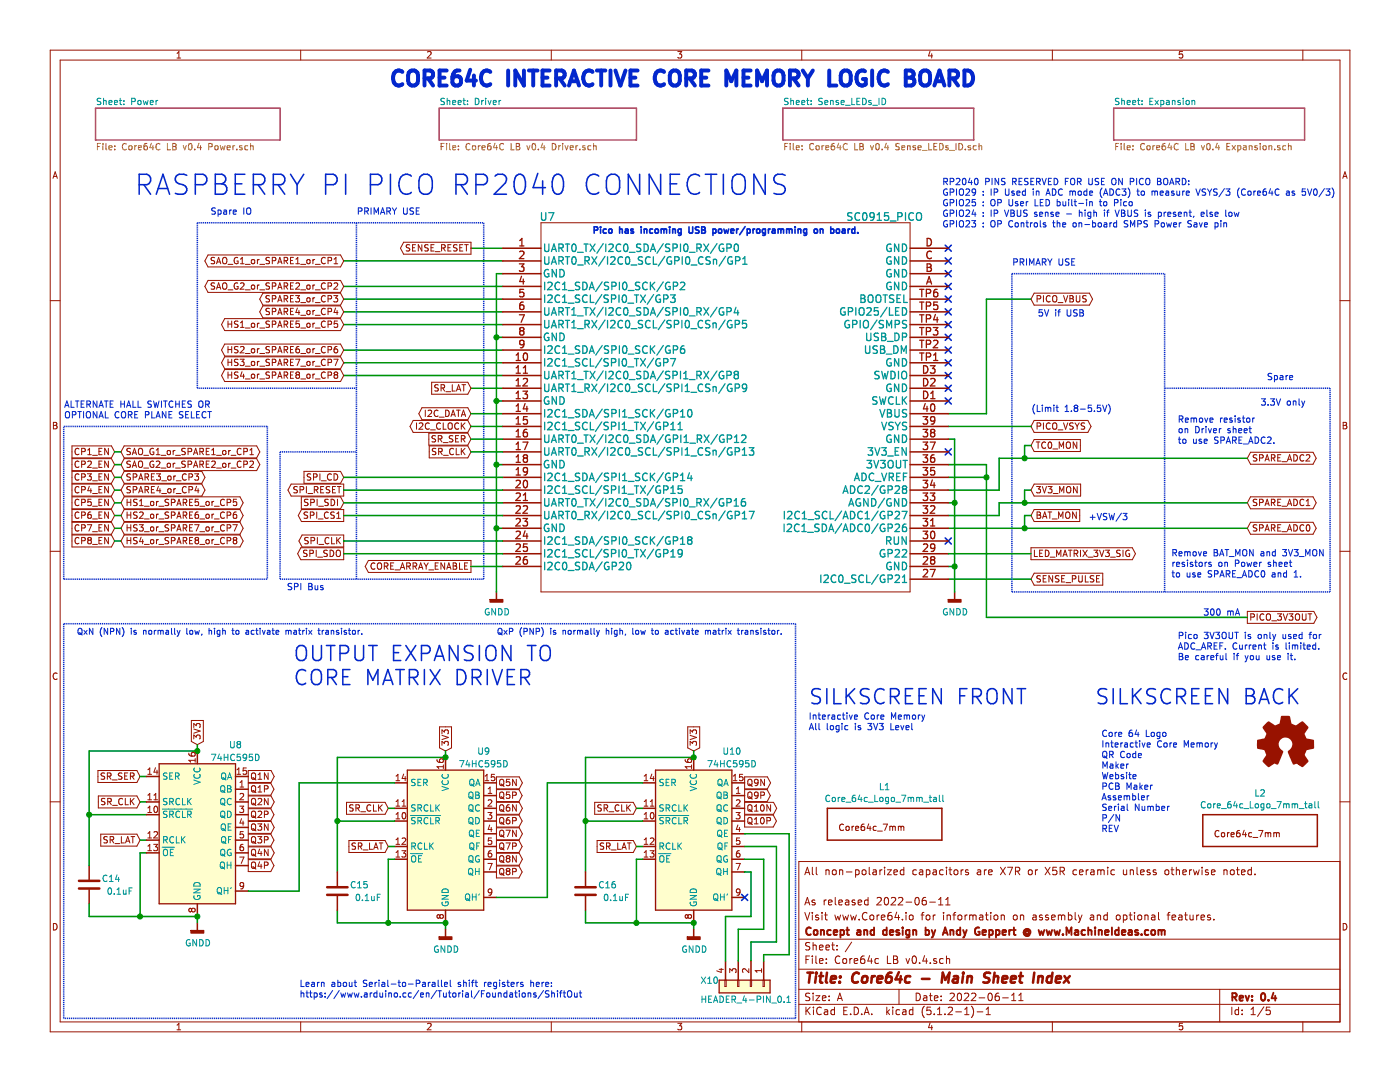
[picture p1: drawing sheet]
<svg xmlns="http://www.w3.org/2000/svg" width="279mm" height="216mm" viewBox="0 0 279 216" stroke-linecap="round" stroke-linejoin="round" font-family="sans-serif">
<g fill="none" stroke="#0327cd" stroke-width=".79">
<path d="M80.3 14.4a1.21 1.21 0 0 0-1.5-.1 1.21 1.21 0 0 0-.4 1.5 1.13 1.13 0 0 0 .6 1.1 1.13 1.13 0 0 0 1.3-.1M81.6 14.5a1 1 0 0 1 1.1-.4 1 1 0 0 1 .7 1v1a.99 .99 0 0 1-1 1 .99 .99 0 0 1-1-1zM84.7 15.6h1.2a.82 .82 0 0 0 .6-.7 .82 .82 0 0 0-.6-.8h-1.2v3M85.4 15.6l1 1.5M87.7 15.5h1M89.1 14.1h-1.4v3h1.4M91.7 14.1a1.19 1.19 0 0 0-1.4 1.2v1.2l.3 .4 .2 .2h.6l.5-.3 .1-1-.3-.5-.9-.1-.2 .1-.3 .5M93.8 13.9l-.7 2.2h1.9M94.6 15.1v2M97.9 14.4a1.21 1.21 0 0 0-1.5-.1 1.21 1.21 0 0 0-.4 1.5 1.13 1.13 0 0 0 .6 1.1 1.13 1.13 0 0 0 1.3-.1M101.4 14.1v3M104.6 14.1v3l-1.8-3v3"/>
<path d="M105.6 14.1h1.7M106.4 14.1v3M108.3 15.5h1M109.7 14.1h-1.4v3h1.4M111 15.6h1.1a.82 .82 0 0 0 .6-.7 .82 .82 0 0 0-.6-.8h-1.1v3M111.7 15.6l1 1.5M113.6 17.1l.9-3 1.1 3M113.8 16.2h1.5M118.3 14.4a1.12 1.12 0 0 0-1.3-.2 1.12 1.12 0 0 0-.6 1.1 1.27 1.27 0 0 0 .3 1.4 1.27 1.27 0 0 0 1.4 .2l.2-.1M119.1 14.1h1.7M120 14.1v3M121.8 14.1v3"/>
<path d="M122.8 14.1l1 3 1-3M125.8 15.5h1M127.2 14.1h-1.4v3h1.4M132.5 14.4a1.12 1.12 0 0 0-1.2-.2 1.12 1.12 0 0 0-.6 1.1 1.27 1.27 0 0 0 .3 1.4 1.27 1.27 0 0 0 1.4 .2l.1-.1M133.8 14.5l.6-.4a1.02 1.02 0 0 1 1.3 1v1a1 1 0 0 1-1 1 1 1 0 0 1-1-1zM136.9 15.6h1.2a.81 .81 0 0 0 .6-.7 .81 .81 0 0 0-.6-.8h-1.2v3M137.7 15.6l1 1.5M139.9 15.5h1.1M141.4 14.1h-1.5v3h1.5M144.9 17.1v-3l1 2.1 1.1-2.1v3M148.4 15.5h1M149.8 14.1h-1.4v3h1.4"/>
<path d="M151.1 17.1v-3l1 2.1 1-2.1v3M154.8 14.2a1 1 0 0 1 1 0 1 1 0 0 1 .6 .9v1a1 1 0 0 1-1 1 1 1 0 0 1-1-1v-1l.1-.6zM157.6 15.6h1.2a.81 .81 0 0 0 .6-.7 .81 .81 0 0 0-.6-.8h-1.2v3M158.4 15.6l1 1.5M160.2 14.1l1 1.5M161.2 15.6v1.5M162.2 14.1l-1 1.5M165.5 14.1v3h1.4M168.2 14.2l.3-.1a1.02 1.02 0 0 1 1.3 1v1a1 1 0 0 1-1 1 1 1 0 0 1-1-1v-1l.1-.6zM172.6 14.2a1.22 1.22 0 0 0-1.4 .2 1.22 1.22 0 0 0-.3 1.4 1.13 1.13 0 0 0 .6 1.1 1.13 1.13 0 0 0 1.3-.1v-1h-.6M174.1 14.1v3M177.2 14.4a1.12 1.12 0 0 0-1.3-.2 1.12 1.12 0 0 0-.5 1.1 1.26 1.26 0 0 0 .3 1.4 1.26 1.26 0 0 0 1.4 .2l.1-.1"/>
<path d="M180.8 14.1h1a.73 .73 0 0 1 .6 .7 .73 .73 0 0 1-.6 .7 .8 .8 0 0 1 .7 .7 .8 .8 0 0 1-.6 .9h-1.1zM180.8 15.5h1M183.8 14.5a1 1 0 0 1 1.1-.4 1 1 0 0 1 .7 1v1a.99 .99 0 0 1-1 1 .99 .99 0 0 1-1-1zM186.5 17.1l1-3 1 3M186.8 16.2h1.4M189.5 15.6h1.1a.81 .81 0 0 0 .6-.7 .81 .81 0 0 0-.6-.8h-1.1v3M190.2 15.6l1 1.5M192.5 14.1a1.57 1.57 0 0 1 1.7 .9 1.57 1.57 0 0 1-.6 1.9l-1.1 .2z"/>
</g>
<path d="M19.1 21.6h36.8v6.3h-36.8zM87.6 21.6h39.4v6.3h-39.4zM156.2 21.6h38.1v6.3h-38.1zM222.3 21.6h38.1v6.3h-38.1z" fill="none" stroke="#982296" stroke-width=".3"/>
<g fill="none" stroke="#009596" stroke-width=".2">
<path d="M20.1 19.7l-.5-.1-.2 .1v.4l.6 .2 .1 .4-.2 .2-.5-.1M20.7 19.6v1.3M24 19.6v1.1l.3 .2M88.7 19.7l-.5-.1-.2 .1v.4l.6 .2 .1 .4-.2 .2-.5-.1M89.2 19.6v1.3M92.6 19.6v1.1l.3 .2M94.9 19.6a.64 .64 0 0 1 .7 .6 .64 .64 0 0 1-.7 .7zM96.9 19.6v.1M157.3 19.7l-.5-.1-.2 .1v.4l.6 .2 .1 .4-.3 .2-.4-.1M157.8 19.6v1.3M161.2 19.6v1.1l.3 .2M164.1 19.7l-.5-.1-.2 .1v.4l.6 .2 .1 .4-.2 .2-.5-.1"/>
<path d="M170 19.6v1.3h.6M171.6 19.6h-.6v1.3h.6M172.1 19.6a.64 .64 0 0 1 .8 .6 .64 .64 0 0 1-.8 .7zM175.4 19.6v1.3M176 19.6a.64 .64 0 0 1 .8 .6 .64 .64 0 0 1-.8 .7zM223.3 19.7l-.5-.1-.2 .1v.4l.6 .2 .1 .4-.2 .2-.5-.1M223.9 19.6v1.3M227.2 19.6v1.1l.3 .2M230.1 19.6h-.6v1.3h.6M236.1 19.6v.1M20.7 20.2l.4-.1 .1 .8M21.8 20.4l.6-.1-.1-.2-.4-.1-.1 .2v.6h.5"/>
<path d="M22.8 20.4l.7-.1-.1-.2-.4-.1-.2 .2 .1 .6h.5M23.8 20h.5M24.7 20.8v.1M24.7 20.1v.1M26.3 20.3l.7-.1v-.5l-.7-.1v1.3M27.5 20.2l.6-.1 .1 .2-.1 .5h-.6zM28.6 20l.2 .9 .3-.6 .2 .6 .3-.9M30 20.4l.6-.1-.1-.2-.3-.1-.2 .2v.6h.5M31.1 20v.9M31.5 20l-.4 .3M89.2 20.2l.5-.1 .1 .8M90.3 20.4l.6-.1v-.2l-.4-.1-.2 .2 .1 .6h.5"/>
<path d="M91.4 20.4l.6-.1v-.2l-.4-.1-.2 .2 .1 .6h.5M92.4 20h.5M93.3 20.8v.1M93.3 20.1v.1M96.1 20v.9M96.5 20l-.4 .3M96.9 20v.9M97.4 20l.3 .9 .3-.9M98.4 20.4l.6-.1v-.2l-.4-.1-.2 .2 .1 .6h.5M99.6 20v.9M99.9 20l-.3 .3M157.8 20.2l.5-.1 .1 .8"/>
<path d="M158.9 20.4l.6-.1-.1-.2-.3-.1-.2 .2 .1 .6h.4M160 20.4l.6-.1-.1-.2-.3-.1-.2 .2 .1 .6h.4M161 20h.5M161.9 20.8v.1M161.9 20.1v.1M164.6 20.4l.6-.1-.1-.2-.3-.1-.2 .2 .1 .6h.4M165.7 20.2l.5-.1 .1 .8M165.7 20v.9M167.3 20.1l-.3-.1-.2 .2 .1 .2 .4 .1v.3h-.5M167.9 20.4l.6-.1-.1-.2-.4-.1-.1 .2v.6h.5M168.7 21h1M171 20.2h.4"/>
<path d="M173.9 20.1l-.4-.1-.1 .2v.2l.5 .1v.3h-.5M174.2 21h.9M223.9 20.2l.4-.1 .1 .8M225 20.4l.6-.1-.1-.2-.4-.1-.1 .2v.6h.5M226 20.4l.7-.1-.1-.2-.4-.1-.2 .2 .1 .6h.5M227 20h.5M227.9 20.8v.1M227.9 20.1v.1M229.5 20.2h.4M230.5 20l.7 .9M231.2 20l-.7 .9M231.7 20.1l.3-.1 .3 .3-.2 .5h-.4"/>
<path d="M231.7 20v1.3M232.8 20.1h.5l.1 .8M233.4 20.3l-.5 .1-.1 .2v.2h.6M234 20.2l.5-.1v.8M234 20v.9M235.5 20.1l-.3-.1-.1 .2v.2l.4 .1v.3h-.4M236.1 20v.9M236.7 20.2l.2-.2 .4 .2 .1 .5-.2 .1h-.5zM237.9 20.2l.5-.1v.8M237.9 20v.9M97.6 121.5a.59 .59 0 0 0-.8 .6 .59 .59 0 0 0 .8 .6v-.5h-.2M98.9 121.4v1.3l-.7-1.3v1.3"/>
<path d="M99.5 121.4a.64 .64 0 0 1 .7 .7 .64 .64 0 0 1-.7 .6zM100.8 121.4a.64 .64 0 0 1 .7 .7 .64 .64 0 0 1-.7 .6zM189 121.5a.59 .59 0 0 0-.7 .6 .59 .59 0 0 0 .7 .6l.1-.5h-.3M190.3 121.4v1.3l-.7-1.3v1.3M190.9 121.4a.64 .64 0 0 1 .8 .7 .64 .64 0 0 1-.8 .6zM192.2 121.4a.64 .64 0 0 1 .7 .7 .64 .64 0 0 1-.7 .6zM33.3 154.3l-.4-.1-.2 .2v.3l.5 .3 .1 .3-.2 .2-.5-.1M33.3 159.4l-.4-.1-.2 .1v.4l.5 .2 .1 .4-.2 .2-.5-.1M33.9 160l.6-.1 .1-.2-.1-.3-.6-.1v1.3M33.9 154.8h.4M34.2 160l.4 .6M34.5 154.2h-.6v1.3h.6"/>
<path d="M35 154.9l.6-.1 .2-.1-.1-.3-.7-.2v1.3M35.3 154.9l.5 .6M35.9 159.4a.56 .56 0 0 0-.8 .1 .56 .56 0 0 0 0 .8l.4 .3 .4-.1M36.4 159.3v1.3h.6M37.5 159.3v1.3M37.6 159.9l.6 .7M38.2 159.3l-.7 .7M38.7 155.7l1.2 .4-1.2 .4M38.8 154.5a.56 .56 0 0 0 .5 .8 .56 .56 0 0 0 .5-.8M38.8 153.2a.56 .56 0 0 0 .5 .8 .56 .56 0 0 0 .5-.8M42.2 150.5h.9l-.6 1.3M43.8 150.4l-.3 .9h.8"/>
<path d="M44.1 156.9l.2-.1a.44 .44 0 0 1 .6 .4l-.1 .7-.5 .1-.2-.1zM44.1 159.5l.2-.2a.44 .44 0 0 1 .6 .4l-.1 .7-.5 .2-.2-.2zM44.1 150.9v.9M44.3 157.7l.6 .5M44.3 154.4l.2-.2a.44 .44 0 0 1 .5 .5v.6l-.5 .2-.2-.2zM44.4 155.2l.7 .4M44.7 150.5v1.3M44.7 151.1h.8M45.4 156.8h.4l.3 .2-.3 .4 .3 .2-.1 .4h-.6zM45.4 157.4h.4M45.4 155.5l.4-1.3 .5 1.3M45.5 150.5v1.3"/>
<path d="M45.5 155.1h.6M46 148v1l.3 .2h.3l.2-.2v-1M46.1 159.4a.56 .56 0 0 0-.8 .5 .56 .56 0 0 0 .8 .6M46.8 150.6a.56 .56 0 0 0-.8 .5 .56 .56 0 0 0 .8 .5M47.5 148.5l-.2 .2v.3l.2 .2h.4l.1-.2v-.4l-.2-.1M47.5 148.5l-.2-.2 .2-.3 .5 .1v.3l-.2 .1M47.5 148.5h.3M48 150.5h-.6l-.1 .6 .2-.1 .5 .1v.5l-.2 .2-.5-.2M49.2 151.1l-.2 .2-.4-.1-.1-.1 .1-.5 .4-.1 .2 .1a.84 .84 0 0 1-.3 1.2h-.3M50.4 150.5h-.6l-.1 .6 .2-.1 .5 .1v.5l-.2 .2-.5-.2M51 150.5a.64 .64 0 0 1 .7 .6 .64 .64 0 0 1-.7 .7zM82.9 155.6l-.5-.1-.2 .1v.4l.5 .2 .2 .3-.3 .3-.5-.1"/>
<path d="M83.4 156.1h.4M84 155.5h-.6v1.3h.6M84.5 156.2l.7-.1 .1-.2-.1-.3-.7-.1v1.3M84.9 156.2l.4 .6M88.2 156.9l1.3 .5-1.3 .4M88.3 154.5a.56 .56 0 0 0 .5 .8 .56 .56 0 0 0 .5-.8M88.3 155.8a.56 .56 0 0 0 .5 .8 .56 .56 0 0 0 .5-.8M91.7 151.8h.9l-.6 1.2M93.3 151.7l-.3 .9h.8M93.6 158.2l.3-.2a.44 .44 0 0 1 .5 .5l-.1 .6-.4 .2-.3-.2zM93.6 152.2v.8M93.8 155.7l.2-.2a.44 .44 0 0 1 .6 .4l-.1 .7-.5 .2-.2-.2z"/>
<path d="M93.8 159l.7 .4M94 156.5l.7 .4M94.3 151.8v1.2M94.3 152.4h.7M94.9 158.6h.5M94.9 158h.5l.2 .3-.2 .3 .3 .3-.2 .4h-.6zM94.9 156.8l.5-1.3 .4 1.3M95 151.8v1.2M95.1 156.4h.6M95.5 149.2v1.1l.3 .2 .4-.1 .1-.1v-1.1M96.3 151.9a.56 .56 0 0 0-.8 .5 .56 .56 0 0 0 .8 .5M97.5 151.8h-.6l-.1 .6 .2-.2 .5 .2v.5l-.2 .1-.5-.1"/>
<path d="M97.6 149.8l-.3 .2h-.4l-.1-.2v-.3l.3-.3h.2l.3 .3a.88 .88 0 0 1-.3 .9l-.4 .1M98.8 152.3l-.3 .3-.3-.1-.2-.2 .2-.5h.3l.2 .1a.84 .84 0 0 1-.3 1.1h-.2M99.9 151.8h-.6v.6l.1-.2 .5 .2v.5l-.2 .1-.4-.1M100.5 151.8a.64 .64 0 0 1 .7 .6 .64 .64 0 0 1-.7 .6zM132.4 155.6l-.5-.1-.2 .1v.4l.6 .2 .1 .3-.3 .3-.4-.1M132.9 156.1h.5M133.5 155.5h-.6v1.3h.6M134.1 156.2l.6-.1 .1-.2-.1-.3-.6-.1v1.3M134.4 156.2l.4 .6M137.7 156.9l1.3 .5-1.3 .4M137.9 154.5a.56 .56 0 0 0 .5 .8 .56 .56 0 0 0 .5-.8M137.9 155.8a.56 .56 0 0 0 .5 .8 .56 .56 0 0 0 .5-.8"/>
<path d="M141.3 151.8h.8l-.5 1.2M142.8 151.7l-.3 .9h.8M143.1 158.2l.3-.2a.44 .44 0 0 1 .5 .5v.6l-.5 .2-.3-.2zM143.1 152.2v.8M143.3 155.7l.3-.2a.44 .44 0 0 1 .5 .4v.7l-.5 .2-.3-.2zM143.3 159l.7 .4M143.5 156.5l.7 .4M143.8 152.4h.7M143.8 151.8v1.2M144.5 158.6h.4M144.5 158h.4l.2 .3-.2 .3 .3 .3-.1 .4h-.6zM144.5 156.8l.4-1.3 .4 1.3"/>
<path d="M144.5 149.2v1.1l.2 .2h.3l.2-.2v-1.1M144.5 151.8v1.2M144.6 156.4h.6M145.8 150.5h.7M145.8 149.6l.3-.4v1.3M145.9 151.9a.56 .56 0 0 0-.8 .5 .56 .56 0 0 0 .8 .5M147 151.8h-.6l-.1 .6 .2-.2 .5 .2v.5l-.2 .1-.5-.1M147.1 149.4l.2-.2a.67 .67 0 0 1 .4 .7 .67 .67 0 0 1-.4 .6l-.3-.5zM148.3 152.3l-.3 .3-.3-.1-.1-.2 .1-.5h.3l.2 .1a.84 .84 0 0 1-.3 1.1h-.2M149.4 151.8h-.6v.6l.2-.2 .4 .2v.5l-.1 .1-.5-.1M150.1 151.8a.64 .64 0 0 1 .7 .6 .64 .64 0 0 1-.7 .6zM165.6 158.8a.56 .56 0 0 0-.7 .1 .56 .56 0 0 0 0 .7l.3 .3 .4-.1"/>
<path d="M166.2 159.2l.3-.1 .2 .2-.1 .6-.5-.1zM167.3 159.1v.8M167.7 159.1l-.4 .2M168 159.5l.6-.1-.1-.2-.3-.1-.2 .2 .1 .6h.4M170.7 158.7h-.4a.87 .87 0 0 0 0 1.2l.4-.1v-.5l-.4-.1-.2 .2M171.6 158.6l-.3 .9h.7M171.9 159.1v.8M173.1 159.2l-.4-.1-.2 .2 .1 .6h.5M174.6 158.7v1.2h.6M175.7 159.2l.3-.1 .2 .2-.1 .6h-.3l-.2-.2zM175.7 156.3v1.3h.6M176.7 157.6h.7"/>
<path d="M176.7 156.7l.4-.4v1.3M177.3 159.2l-.3-.1-.3 .2 .1 .6h.5M177.3 159.1v1.1l-.2 .2-.3-.1M177.9 159.2l.2-.1 .4 .1v.5l-.1 .2-.5-.1zM179.9 158.7h.9l-.6 1.2M181.2 159.2l.4-.1 .2 .2M181.2 159.1v.8M181.8 159.3l.2-.2 .3 .1v.7M181.8 159.3v.6M182.9 159.2l.4-.1 .2 .2M182.9 159.1v.8M183.5 159.3l.2-.2 .3 .1v.7"/>
<path d="M183.5 159.3v.6M185.4 159.1h.5M185.6 158.7v1.1l.3 .1M186.3 159.2h.5l.1 .7M186.9 159.4l-.4 .1-.2 .1v.3h.6M187.5 158.7v1.1l.2 .1M188.2 158.7v1.1l.1 .1M245.6 159.9l-.4 .1a.87 .87 0 0 0 0 1.2l.5-.1v-.5l-.5-.2-.2 .3M246.5 159.9l-.3 .9h.8M249.5 159.9v1.3h.6M250.6 157.6v1.3h.6M251.6 157.7l.5-.1 .2 .3-.7 1h.7"/>
<path d="M254.9 159.9h.8l-.5 1.3M260.5 159.9v1.1l.3 .2M262.4 159.9v1.1l.2 .2M263.1 159.9v1.1l.2 .2M21.4 174.8a.56 .56 0 0 0-.8 .5 .56 .56 0 0 0 .8 .5M21.7 177.3l.1-.1a.67 .67 0 0 1 .5 .6 .67 .67 0 0 1-.5 .6l-.3-.4zM21.8 175.9h.8M21.8 175l.4-.4v1.3M22.8 178.3v.1M23.4 174.6l-.3 .9h.7M23.4 178.4h.7M23.4 177.5l.3-.3v1.2"/>
<path d="M23.7 175.1v.8M24.6 177.6l.1 .8 .5-.1M25.2 177.6v.8M25.8 177.8h.4M26.4 177.2h-.6v1.2M32.4 161.4h6M32.4 169.1h2.4M32.7 169.6l.2-.1a.44 .44 0 0 1 .5 .4v.7l-.5 .1-.2-.1zM32.7 167.6l.6-.1v-.4l-.6-.2v1.3M33 167.6l.4 .6M33.3 161.9l-.4-.1-.2 .2v.3l.5 .3 .1 .3-.2 .2h-.5M33.9 162.5h.6l.1-.2-.1-.3-.6-.2v1.3"/>
<path d="M34 170.1h.4M34.2 162.5l.4 .6M34.6 169.5h-.6v1.2h.6M34.7 167.1a.56 .56 0 0 0-.8 .5 .56 .56 0 0 0 .8 .5M35.2 166.9v1.3h.6M35.9 162a.56 .56 0 0 0-.8 .1 .56 .56 0 0 0 0 .7l.4 .3 .4-.1M36.2 166.9v1.3M36.4 161.8v1.3h.6M36.4 167.5l.5 .7M36.9 166.9l-.7 .8M37.5 162.5l.6-.1v-.4l-.6-.2v1.3M37.7 162.5l.5 .6"/>
<path d="M38.7 177.4h1.2l-1.2 .8h1.2M38.7 178.7a.59 .59 0 0 0 .6 .8 .59 .59 0 0 0 .6-.8h-.5v.2M38.9 176.2a.67 .67 0 0 1 .7-.1 .67 .67 0 0 1 .3 .7h-1.2zM43.4 177.3l.3-.2a.45 .45 0 0 1 .5 .4l-.2 .8h-.5a.92 .92 0 0 1-.1-1zM43.6 178.1l.4 .2M44 172.2l.3-.2a.47 .47 0 0 1 .5 .4l-.1 .7-.4 .2-.3-.5zM44 178.3l.3 .2M44.1 162l.2-.2a.44 .44 0 0 1 .6 .5l-.1 .6-.5 .2-.2-.2zM44.1 169.6l.2-.1a.44 .44 0 0 1 .6 .4l-.1 .7-.5 .1-.2-.1zM44.2 164.6l.2-.2a.45 .45 0 0 1 .6 .4l-.2 .8h-.5a.92 .92 0 0 1-.1-1zM44.2 173l.7 .4M44.3 167.1l.2-.2a.44 .44 0 0 1 .5 .5v.6l-.5 .2-.2-.2z"/>
<path d="M44.3 160.3l.6 .4M44.3 162.8l.6 .4M44.3 170.4l.6 .5M44.4 165.4l.4 .2M44.4 167.9l.7 .4M44.7 177.1v1.3M44.7 177.7h.8M44.8 165.6l.2 .2M45.4 172v1.3M45.4 172.6h.7M45.4 161.8a.64 .64 0 0 1 .7 .7 .64 .64 0 0 1-.7 .6zM45.5 177.1v1.3"/>
<path d="M45.5 165h.5M45.6 167.5h.4M46.1 169.5a.59 .59 0 0 0-.8 .6 .59 .59 0 0 0 .8 .6v-.5h-.2M46.1 172v1.3M46.1 164.4h-.6v1.3h.6M46.1 177.1l-.1 .2M46.2 166.9h-.6v1.3M70.9 176a.56 .56 0 0 0-.8 .5 .56 .56 0 0 0 .8 .5M71.2 178.6l.2-.2a.67 .67 0 0 1 .4 .7 .67 .67 0 0 1-.4 .6l-.3-.5zM71.4 177.2h.7M71.4 176.3l.3-.4v1.3M72.3 179.6v.1"/>
<path d="M72.9 179.7h.7M72.9 178.8l.3-.4v1.3M73.2 175.9h-.6v.6l.5-.1 .2 .2v.3l-.2 .3-.5-.2M74.2 178.9v.8l.5-.1M74.7 178.9v.8M75.3 179h.4M75.9 178.4h-.6v1.3M81.9 162.7h6M81.9 170.3h2.5M82.2 168.9l.7-.1v-.5l-.7-.1v1.3M82.2 170.9l.2-.2a.44 .44 0 0 1 .6 .5l-.1 .6-.5 .2-.2-.2zM82.5 168.9l.4 .6"/>
<path d="M82.9 163.2l-.5-.1-.2 .1v.4l.5 .3 .2 .3-.3 .2-.5-.1M82.9 160.7l-.5-.1-.2 .1v.4l.5 .2 .2 .3-.3 .2h-.5M83.4 163.8l.6-.1 .1-.1v-.4l-.7-.1v1.3M83.4 161.2h.6l.1-.2v-.3l-.7-.1v1.2M83.5 171.3h.4M83.7 163.8l.4 .6M83.7 161.2l.4 .6M84.1 170.7h-.6v1.3h.6M84.2 168.3a.56 .56 0 0 0-.8 .5 .56 .56 0 0 0 .8 .5M84.7 168.2v1.3h.6M85.4 163.2a.56 .56 0 0 0-.7 .1 .56 .56 0 0 0 0 .8l.3 .3 .4-.1M85.4 160.7a.56 .56 0 0 0-.7 .1 .56 .56 0 0 0 0 .7l.3 .3 .4-.1"/>
<path d="M85.8 168.2v1.3M85.9 160.6v1.2h.7M85.9 163.1v1.3h.7M85.9 168.8l.6 .7M86.5 168.2l-.7 .7M87 163.8l.6-.1v-.5l-.6-.1v1.3M87 160.6v1.2M87.2 161.1l.5 .7M87.3 163.8l.4 .6M87.7 160.6l-.7 .7M88.2 178.7h1.3l-1.3 .7h1.3M88.4 177.5a.67 .67 0 0 1 .7-.1 .67 .67 0 0 1 .4 .7h-1.3z"/>
<path d="M93 178.5l.2-.1a.45 .45 0 0 1 .5 .4l-.1 .8h-.5a.92 .92 0 0 1-.1-1.1zM93.1 179.3l.5 .3M93.6 173.5l.2-.2a.47 .47 0 0 1 .5 .4v.7l-.5 .1-.3-.4zM93.6 179.6l.2 .2M93.6 163.3l.3-.2a.44 .44 0 0 1 .5 .5l-.1 .6-.4 .2-.3-.2zM93.6 160.8l.3-.2a.44 .44 0 0 1 .5 .4l-.1 .7-.4 .1-.3-.1zM93.6 170.9l.3-.2a.44 .44 0 0 1 .5 .5l-.1 .6-.4 .2-.3-.2zM93.7 165.8l.3-.1a.45 .45 0 0 1 .5 .4l-.2 .8h-.4a.92 .92 0 0 1-.2-1.1zM93.7 174.2l.7 .5M93.8 168.4l.2-.2a.44 .44 0 0 1 .6 .4l-.1 .7-.5 .2-.2-.2zM93.8 161.5l.7 .5M93.8 164.1l.7 .4"/>
<path d="M93.8 171.7l.7 .4M93.9 166.6l.4 .3M94 169.2l.7 .4M94.3 178.4v1.2M94.3 179h.7M94.3 166.9l.3 .2M94.9 173.3v1.2M94.9 173.9h.7M94.9 163.1a.64 .64 0 0 1 .8 .7 .64 .64 0 0 1-.8 .6zM95 178.4v1.2M95.1 166.3h.4M95.1 168.8h.4"/>
<path d="M95.6 170.8a.59 .59 0 0 0-.7 .6 .59 .59 0 0 0 .7 .6l.1-.5h-.3M95.6 173.3v1.2M95.7 160.7a.56 .56 0 0 0-.8 .5 .56 .56 0 0 0 .8 .5M95.7 165.7h-.6v1.2h.6M95.7 178.4l-.2 .2M95.7 168.2h-.6v1.3M120.4 176a.56 .56 0 0 0-.8 .5 .56 .56 0 0 0 .8 .5M120.7 178.6l.2-.2a.67 .67 0 0 1 .4 .7 .67 .67 0 0 1-.4 .6l-.3-.5zM120.9 177.2h.7M120.9 176.3l.4-.4v1.3M121.9 179.6v.1M122.4 179.7h.7"/>
<path d="M122.4 178.8l.4-.4v1.3M122.7 175.9l-.4 .1-.2 .5 .1 .5 .5 .1 .1-.2-.1-.4-.3-.1-.3 .2M123.7 178.9v.8l.5-.1M124.2 178.9v.8M124.8 179h.5M125.4 178.4h-.6v1.3M131.4 162.7h6.1M131.4 170.3h2.5M131.7 168.9l.7-.1v-.5l-.7-.1v1.3M131.7 170.9l.3-.2a.44 .44 0 0 1 .5 .5l-.1 .6-.4 .2-.3-.2zM132 168.9l.4 .6M132.4 163.2l-.5-.1-.2 .1v.4l.6 .3 .1 .3-.3 .2-.4-.1"/>
<path d="M132.4 160.7l-.5-.1-.2 .1v.4l.6 .2 .1 .3-.3 .2h-.4M132.9 163.8l.6-.1 .2-.1-.1-.4-.7-.1v1.3M132.9 161.2h.6l.2-.2-.1-.3-.7-.1v1.2M133.1 171.3h.4M133.2 163.8l.5 .6M133.2 161.2l.5 .6M133.7 170.7h-.6v1.3h.6M133.7 168.3a.56 .56 0 0 0-.8 .5 .56 .56 0 0 0 .8 .5M134.3 168.2v1.3h.6M134.9 163.2a.56 .56 0 0 0-.7 .1 .56 .56 0 0 0 0 .8l.4 .3 .3-.1M134.9 160.7a.56 .56 0 0 0-.7 .1 .56 .56 0 0 0 0 .7l.4 .3 .3-.1M135.3 168.2v1.3"/>
<path d="M135.5 160.6v1.2h.6M135.5 163.1v1.3h.6M135.5 168.8l.5 .7M136 168.2l-.7 .7M136.5 163.8l.7-.1v-.5l-.7-.1v1.3M136.5 160.6v1.2M136.7 161.1l.5 .7M136.8 163.8l.4 .6M137.2 160.6l-.7 .7M137.7 178.7h1.3l-1.3 .7h1.3M137.9 177.5a.67 .67 0 0 1 .8-.1 .67 .67 0 0 1 .3 .7h-1.3zM142.5 178.5l.2-.1a.45 .45 0 0 1 .6 .4l-.2 .8h-.5a.92 .92 0 0 1-.1-1.1z"/>
<path d="M142.7 179.3l.4 .3M143.1 173.5l.2-.2a.47 .47 0 0 1 .6 .4l-.1 .7-.5 .1-.3-.4zM143.1 179.6l.2 .2M143.1 170.9l.3-.2a.44 .44 0 0 1 .5 .5v.6l-.5 .2-.3-.2zM143.1 163.3l.3-.2a.44 .44 0 0 1 .5 .5v.6l-.5 .2-.3-.2zM143.1 160.8l.3-.2a.44 .44 0 0 1 .5 .4v.7l-.5 .1-.3-.1zM143.3 165.8l.2-.1a.45 .45 0 0 1 .6 .4l-.2 .8h-.5a.92 .92 0 0 1-.1-1.1zM143.3 174.2l.6 .5M143.3 168.4l.3-.2a.44 .44 0 0 1 .5 .4v.7l-.5 .2-.3-.2zM143.3 161.5l.7 .5M143.3 164.1l.7 .4M143.3 171.7l.7 .4"/>
<path d="M143.4 166.6l.5 .3M143.5 169.2l.7 .4M143.8 179h.7M143.8 178.4v1.2M143.9 166.9l.2 .2M144.4 173.9h.7M144.4 173.3v1.2M144.5 163.1a.64 .64 0 0 1 .7 .7 .64 .64 0 0 1-.7 .6zM144.5 178.4v1.2M144.6 166.3h.4M144.7 168.8h.4M145.1 170.8a.59 .59 0 0 0-.7 .6 .59 .59 0 0 0 .7 .6l.1-.5h-.3"/>
<path d="M145.1 173.3v1.2M145.2 160.7a.56 .56 0 0 0-.8 .5 .56 .56 0 0 0 .8 .5M145.2 165.7h-.6v1.2h.6M145.2 178.4l-.1 .2M145.3 168.2h-.6v1.3M168.8 160.1h1M173.3 160.1h1M178.8 160.1h.9M184.3 160.1h1M240.5 160.1a.56 .56 0 0 0-.7 .1 .56 .56 0 0 0 0 .7l.3 .3 .4-.1M241.1 160.4h.3l.3 .2-.2 .6-.4-.1zM242.2 160.4v.8"/>
<path d="M242.6 160.4l-.4 .2M242.9 160.8l.6-.1v-.3h-.4l-.2 .2 .1 .6h.5M243.8 161.3h.9M246.8 160.4v.8M248 160.4h-.4l-.2 .2 .1 .6h.5M248.2 161.3h1M250.6 160.4h.3l.3 .2-.2 .6h-.3l-.2-.2zM252.2 160.4h-.3l-.2 .2 .1 .6h.4M252.2 160.4v1.1l-.2 .1h-.3M252.8 160.5l.2-.1 .4 .1 .1 .5-.2 .2-.5-.1zM253.7 161.3h1M256.2 160.5l.3-.1 .2 .2"/>
<path d="M256.2 160.4v.8M256.7 160.6l.2-.2h.3l.1 .8M256.7 160.6v.6M257.9 160.5l.3-.1 .2 .2M257.9 160.4v.8M258.4 160.6l.2-.2h.3l.1 .8M258.4 160.6v.6M259.3 161.3h.9M260.3 160.4h.5M261.3 160.4h.4l.1 .8M261.8 160.7h-.4l-.2 .2 .1 .3h.5M37.9 187.6a.59 .59 0 0 0-.7 .5 .59 .59 0 0 0 .7 .6l.1-.5h-.3"/>
<path d="M39.2 187.5v1.2l-.7-1.2v1.2M39.8 187.5a.64 .64 0 0 1 .8 .6 .64 .64 0 0 1-.8 .6zM41.1 187.5a.64 .64 0 0 1 .7 .6 .64 .64 0 0 1-.7 .6zM87.4 188.8a.59 .59 0 0 0-.7 .6 .59 .59 0 0 0 .7 .6l.1-.5h-.3M88.3 180a.59 .59 0 0 0 .6 .8 .59 .59 0 0 0 .5-.8h-.5v.2M88.8 188.7v1.3l-.8-1.3v1.3M89.4 188.7a.64 .64 0 0 1 .7 .7 .64 .64 0 0 1-.7 .6zM90.6 188.7a.64 .64 0 0 1 .8 .7 .64 .64 0 0 1-.8 .6zM136.9 188.8a.59 .59 0 0 0-.7 .6 .59 .59 0 0 0 .7 .6l.1-.5h-.2M137.8 180a.59 .59 0 0 0 .6 .8 .59 .59 0 0 0 .6-.8h-.5v.2M138.3 188.7v1.3l-.7-1.3v1.3M138.9 188.7a.64 .64 0 0 1 .7 .7 .64 .64 0 0 1-.7 .6z"/>
<path d="M140 194.9l.8 1.3M140.1 198.8v1.2M140.1 199.4h.7M140.2 188.7a.64 .64 0 0 1 .7 .7 .64 .64 0 0 1-.7 .6zM140.8 194.9l-.8 1.3M140.8 198.8v1.2M141.2 196.2h.8M141.2 195.3l.4-.4v1.3M141.4 199.4h.4M142 198.8h-.6v1.2h.6M142.5 199.7h.6M142.6 195.1l.2-.2a.69 .69 0 0 1 .4 .7 .69 .69 0 0 1-.4 .6l-.3-.5z"/>
<path d="M143.7 198.8a.64 .64 0 0 1 .7 .6 .64 .64 0 0 1-.7 .6zM144.9 199.4h.5M145.5 198.8h-.6v1.2h.6M146.1 199.4h.6v-.5l-.6-.1v1.2M146.4 199.4l.4 .6M148.6 198.7l-.3 .9h.7M148.9 199.2v.8M149.5 199.5h1M151.1 199.4l.7-.1v-.4l-.7-.1v1.2M152.4 198.8v1.2M153.7 198.8v1.2l-.7-1.2v1.2M155.3 198.9l.2-.1a.67 .67 0 0 1 .5 .6 .67 .67 0 0 1-.5 .6l-.3-.5z"/>
<path d="M156.5 199.9v.1M157 199.1l.4-.3v1.2M142.4 200l.4-1.2 .4 1.2M147.1 200.2h.9M154 200.2h1M157 200h.7"/>
</g>
<g fill="none" stroke="#969400" stroke-width=".2">
<path d="M19.4 29.2h.5M20.1 28.6h-.7v1.3M20.5 28.6v.2M20.5 29.1v.8M21.1 28.6v1.1l.2 .2M21.8 29.5l.6-.1-.1-.3h-.4l-.1 .1v.6h.5M22.9 29.8v.1M22.9 29.1v.1M25.2 28.8a.56 .56 0 0 0-.7 0 .56 .56 0 0 0 0 .8l.3 .3 .4-.1M25.8 29.1h.3l.3 .2-.2 .5h-.5zM26.9 29.1v.8M27.3 29.1l-.4 .2"/>
<path d="M27.6 29.5l.6-.1v-.3h-.4l-.2 .1 .1 .6h.5M29.3 28.6l-.4 .1a.87 .87 0 0 0 0 1.2l.5-.1v-.6l-.5-.1-.2 .3M30.2 28.6l-.3 .9h.8M30.5 29.1v.8M31.9 28.8a.6 .6 0 0 0-.8 .4 .6 .6 0 0 0 .6 .7l.2-.1M33.4 28.6v1.3h.6M34.5 29.2h.4M34.5 28.6l.6 .2v.2l-.2 .2 .3 .3-.1 .3-.6 .1zM36.6 29.1l.3 .8 .3-.8M37.7 28.8l.2-.2a.69 .69 0 0 1 .4 .7 .69 .69 0 0 1-.4 .6l-.2-.1-.1-.4zM38.9 29.8v.1M39.7 28.6l-.3 .9h.8"/>
<path d="M40 29.1v.8M41.6 29.3l.7-.1 .1-.1-.1-.3-.7-.2v1.3M42.9 29.2l.2-.1 .4 .1v.5l-.1 .1h-.5zM44 29.1l.2 .8 .2-.6 .3 .6 .2-.8M45.3 29.5l.6-.1v-.3h-.4l-.2 .1 .1 .6h.5M46.5 29.1v.8M46.9 29.1l-.4 .2M47.3 29.8v.1M48.3 29.1h-.3l-.2 .1 .1 .2 .4 .1v.3h-.5M49.4 29.1h-.3l-.2 .2 .1 .5h.4M50 29.2l.5-.1v.8M50 28.6v1.3"/>
<path d="M88 29.2h.5M88.6 28.6h-.6v1.3M89.1 28.6v.2M89.1 29.1v.8M89.7 28.6v1.1l.2 .2M90.3 29.5l.6-.1v-.3h-.4l-.2 .1 .1 .6h.5M91.5 29.8v.1M91.5 29.1v.1M93.8 28.8a.56 .56 0 0 0-.8 0 .56 .56 0 0 0 .1 .8l.3 .3 .4-.1M94.4 29.1h.3l.2 .2-.1 .5h-.5zM95.5 29.1v.8M95.8 29.1l-.3 .2"/>
<path d="M96.2 29.5l.6-.1-.1-.3h-.3l-.2 .1 .1 .6h.4M97.9 28.6l-.4 .1a.87 .87 0 0 0 0 1.2l.5-.1v-.6l-.5-.1-.2 .3M98.8 28.6l-.3 .9h.8M99.1 29.1v.8M100.5 28.8a.6 .6 0 0 0-.8 .4 .6 .6 0 0 0 .5 .7l.3-.1M102 28.6v1.3h.6M103 29.2h.5M103 28.6l.6 .2 .1 .2-.2 .2 .2 .3-.1 .3-.6 .1zM105.1 29.1l.3 .8 .4-.8M106.3 28.8l.2-.2a.69 .69 0 0 1 .4 .7 .69 .69 0 0 1-.4 .6l-.2-.1-.1-.4zM107.5 29.8v.1M108.3 28.6l-.3 .9h.8"/>
<path d="M108.6 29.1v.8M110.2 28.6a.64 .64 0 0 1 .8 .7 .64 .64 0 0 1-.8 .6zM111.5 29.1v.8M111.9 29.1l-.4 .2M112.3 28.6v.2M112.3 29.1v.8M112.8 29.1l.3 .8 .3-.8M113.8 29.5l.6-.1-.1-.3h-.3l-.2 .1 .1 .6h.4M114.9 29.1v.8M115.3 29.1l-.4 .2M115.7 29.8v.1M116.8 29.1h-.4l-.1 .1v.2l.5 .1v.3h-.5"/>
<path d="M117.9 29.1h-.4l-.2 .2 .1 .5h.5M118.5 29.2l.4-.1 .1 .8M118.5 28.6v1.3M156.6 29.2h.4M157.2 28.6h-.6v1.3M157.7 28.6v.2M157.7 29.1v.8M158.3 28.6v1.1l.2 .2M158.9 29.5l.6-.1-.1-.3h-.3l-.2 .1 .1 .6h.4M160.1 29.8v.1M160.1 29.1v.1M162.4 28.8a.56 .56 0 0 0-.8 0 .56 .56 0 0 0 0 .8l.4 .3 .4-.1"/>
<path d="M163 29.1h.3l.2 .2-.1 .5h-.5zM164 29.1v.8M164.4 29.1l-.4 .2M164.8 29.5l.6-.1-.1-.3h-.3l-.2 .1v.6h.5M166.5 28.6l-.4 .1a.87 .87 0 0 0 0 1.2l.4-.1v-.6l-.4-.1-.2 .3M167.4 28.6l-.3 .9h.8M167.7 29.1v.8M169.1 28.8a.6 .6 0 0 0-.9 .4 .6 .6 0 0 0 .6 .7l.3-.1M170.6 28.6v1.3h.6M171.6 29.2h.4M171.6 28.6l.6 .2 .1 .2-.3 .2 .3 .3-.1 .3-.6 .1zM173.7 29.1l.3 .8 .3-.8"/>
<path d="M174.9 28.8l.2-.2a.69 .69 0 0 1 .4 .7 .69 .69 0 0 1-.4 .6l-.2-.1-.1-.4zM176 29.8v.1M176.9 28.6l-.3 .9h.8M177.2 29.1v.8M179.5 28.7l-.5-.1-.2 .2v.3l.6 .3 .1 .3-.3 .2-.4-.1M179.9 29.5l.7-.1-.1-.3h-.3l-.3 .1 .1 .6h.5M181.1 29.2l.5-.1v.8M181.1 29.1v.8M182.7 29.1h-.3l-.2 .1 .1 .2 .4 .1v.3h-.5M183.2 29.5l.6-.1v-.3h-.4l-.2 .1 .1 .6h.5M184.1 30h.9M185.3 28.6v1.3h.6"/>
<path d="M186.4 29.2h.4M187 28.6h-.6v1.3h.6M187.5 28.6a.64 .64 0 0 1 .8 .7 .64 .64 0 0 1-.8 .6zM189.2 29.1h-.3l-.2 .1 .1 .2 .4 .1v.3h-.5M189.5 30h1M190.8 28.6v1.3M191.4 28.6a.64 .64 0 0 1 .7 .7 .64 .64 0 0 1-.7 .6zM192.6 29.8v.1M193.7 29.1h-.3l-.2 .1 .1 .2 .4 .1v.3h-.5M194.8 29.1h-.3l-.3 .2 .1 .5h.5M195.4 29.2l.5-.1v.8M195.4 28.6v1.3"/>
<path d="M222.6 29.2h.5M223.3 28.6h-.7v1.3M223.7 28.6v.2M223.7 29.1v.8M224.3 28.6v1.1l.2 .2M225 29.5l.6-.1-.1-.3h-.4l-.1 .1v.6h.5M226.1 29.8v.1M226.1 29.1v.1M228.4 28.8a.56 .56 0 0 0-.7 0 .56 .56 0 0 0 0 .8l.3 .3 .4-.1M229 29.1h.3l.3 .2-.2 .5h-.5zM230.1 29.1v.8M230.5 29.1l-.4 .2"/>
<path d="M230.8 29.5l.6-.1v-.3h-.4l-.2 .1 .1 .6h.5M232.5 28.6l-.4 .1a.87 .87 0 0 0 0 1.2l.5-.1v-.6l-.5-.1-.2 .3M233.4 28.6l-.3 .9h.8M233.7 29.1v.8M235.1 28.8a.6 .6 0 0 0-.8 .4 .6 .6 0 0 0 .6 .7l.2-.1M236.6 28.6v1.3h.6M237.7 29.2h.4M237.7 28.6l.6 .2v.2l-.2 .2 .3 .3-.1 .3-.6 .1zM239.8 29.1l.3 .8 .3-.8M240.9 28.8l.2-.2a.69 .69 0 0 1 .4 .7 .69 .69 0 0 1-.4 .6l-.2-.1-.1-.4zM242.1 29.8v.1M242.9 28.6l-.3 .9h.8"/>
<path d="M243.2 29.1v.8M244.8 29.2h.5M245.5 28.6h-.7v1.3h.7M245.9 29.1l.6 .8M246.5 29.1l-.6 .8M247 29.1h.4l.2 .2-.1 .5h-.5M247 29.1v1.2M248.2 29.1h.5v.8M248.7 29.4h-.4l-.2 .2 .1 .2h.5M249.3 29.2l.5-.1 .1 .8M249.3 29.1v.8M250.9 29.1h-.3l-.2 .1 .1 .2 .4 .1v.3h-.5"/>
<path d="M251.5 28.6v.2M251.5 29.1v.8M252.2 29.1h.3l.2 .2-.1 .5h-.5zM253.3 29.2l.4-.1 .1 .8M253.3 29.1v.8M254.4 29.8v.1M255.4 29.1h-.3l-.1 .1v.2l.4 .1v.3h-.4M256.6 29.1h-.4l-.2 .2 .1 .5h.5M257.1 29.2l.5-.1 .1 .8M257.1 28.6v1.3"/>
</g>
<g fill="none" stroke="#0327cd" stroke-width=".2">
<path d="M188.4 36.2l.6-.1v-.4l-.6-.1v1.3M188.7 36.2l.4 .7M189 37.8a.59 .59 0 0 0-.7 .5 .59 .59 0 0 0 .7 .6l.1-.5h-.3M189 39.9a.59 .59 0 0 0-.7 .5 .59 .59 0 0 0 .7 .6l.1-.5h-.3M189.6 38.4l.7-.1v-.5l-.7-.1v1.3M189.6 36.2l.7-.1v-.4l-.7-.1v1.3M190.8 35.7l.5-.1 .3 .3-.8 1h.8M190.9 37.7v1.3M190.9 39.8v1.3M191.5 37.9l.3-.2a.44 .44 0 0 1 .5 .4l-.1 .7-.4 .2-.3-.2zM191.5 40l.3-.2a.44 .44 0 0 1 .5 .4l-.1 .7-.4 .2-.3-.2zM192.2 35.7l.2-.1a.69 .69 0 0 1 .4 .6 .69 .69 0 0 1-.4 .7l-.2-.2-.1-.3z"/>
<path d="M192.8 37.8l.5-.1 .2 .3-.8 1h.8M192.8 39.9l.5-.1 .2 .4-.8 .9h.8M193.6 35.5l-.3 .9h.7M193.9 36v.9M194.6 35.7l.2-.1a.69 .69 0 0 1 .4 .6 .69 .69 0 0 1-.4 .7l-.3-.5zM194.7 39.8h-.7v.6l.2-.1 .4 .1 .1 .5-.2 .2-.5-.2M194.7 38.3l-.2 .2-.4-.1-.1-.1v-.5l.5-.1 .2 .2v.8l-.2 .2-.4 .1M196.2 38.8v.2M196.2 38.2v.1M196.7 36.2h.6l.1-.2v-.3l-.7-.1v1.3M197.8 40l.2-.2a.45 .45 0 0 1 .6 .4l-.2 .8h-.5a.92 .92 0 0 1-.1-1zM197.8 37.7v1.3"/>
<path d="M198 35.6v1.3M198.4 38.4l.7-.1v-.5l-.7-.1v1.3M199.3 35.6v1.3l-.7-1.3v1.3M200.6 35.7l-.5-.1-.2 .1v.4l.6 .2 .1 .3-.3 .3-.4-.1M200.6 37.7v1l.3 .3 .4-.1 .1-.2v-1M201.4 39.8v1l.2 .3 .4-.1 .1-.2v-1M202.1 36.2h.6l.1-.5-.7-.1v1.3M202.4 36.2l.4 .7M202.4 38.2l-.3-.1-.2 .2 .1 .2 .4 .1v.3h-.5M202.9 38.5l.6-.1v-.2l-.4-.1-.2 .2 .1 .6h.5M203.4 36.2h.4M204 35.6h-.6v1.3h.6"/>
<path d="M204.6 38.2l-.3-.1-.3 .3 .2 .5h.4M204.6 37.7v1.3M205.2 35.7l-.5-.1-.2 .1v.4l.6 .2 .1 .3-.3 .3-.4-.1M205.7 36.2h.4M206.2 37.7v.1M206.2 38.1v.9M206.3 35.6h-.6v1.3h.6M206.6 39.8v1.3h.6M206.8 38.3l.5-.1 .1 .8M206.8 38.1v.9M206.9 36.2h.6l.1-.2-.1-.3-.6-.1v1.3M207.2 36.2l.4 .7"/>
<path d="M208 35.6l.4 1.3 .4-1.3M208.2 39.8h-.6v1.3h.6M208.8 39.8a.64 .64 0 0 1 .7 .6 .64 .64 0 0 1-.7 .7zM208.8 39l.4-1.3 .4 1.3M208.9 38.6h.6M209.2 36.2h.5M209.8 35.6h-.6v1.3h.6M210 37.7a.64 .64 0 0 1 .7 .6 .64 .64 0 0 1-.7 .7zM210.4 35.6a.64 .64 0 0 1 .7 .6 .64 .64 0 0 1-.7 .7zM211 39.8v1.3M212 37.8a.56 .56 0 0 0-.8 .5 .56 .56 0 0 0 .8 .5M212.6 36.2h.4"/>
<path d="M213.2 35.6h-.6v1.3M213.3 39.8v.1M213.5 38.3l.4-.2 .2 .2M213.5 38.1v.9M213.7 35.8l.3-.2a.44 .44 0 0 1 .5 .4l-.1 .7-.4 .2-.3-.2zM213.9 39.8v1.1l.2 .2M214.1 38.3l.1-.2 .3 .1 .1 .8M214.1 38.3v.7M214.5 39.8v1.1l.3 .2M215 36.2l.7-.1v-.4l-.7-.1v1.3M215.3 38.2l.5 .1-.1 .6-.3 .1-.2-.3zM215.3 36.2l.5 .7"/>
<path d="M216.9 39.8v.1M216.9 38.2l-.4-.1-.2 .3 .1 .5h.5M216.9 37.7v1.3M217.3 35.6v1l.2 .3h.3l.2-.3v-1M217.5 38.5l.5-.1v-.2l-.4-.1-.1 .2v.6h.5M219.3 35.7l-.5-.1-.2 .1 .1 .4 .5 .3 .1 .2-.3 .3-.4-.1M219.6 39.8v1.1l.3 .2M219.8 36.2h.4M219.9 37.5a1.47 1.47 0 0 0 0 1.9M220.2 39l.5-1.3 .4 1.3M220.4 38.6h.6M220.4 35.6h-.6v1.3h.6"/>
<path d="M221.5 37.7a.64 .64 0 0 1 .7 .6 .64 .64 0 0 1-.7 .7zM221.9 35.8l.3-.2a.45 .45 0 0 1 .5 .4l-.2 .8h-.4a.92 .92 0 0 1-.2-1zM223.5 37.8a.6 .6 0 0 0-.8 .4 .6 .6 0 0 0 .6 .8l.2-.2M223.7 39.8v.1M223.9 37.7h.8l-.4 .5 .4 .1-.1 .6-.5 .1-.2-.2M224 35.6v1.3l-.7-1.3v1.3M225.1 37.5a1.47 1.47 0 0 1 0 1.9M225.6 36.2h.6v-.5l-.6-.1v1.3M226.8 35.6v1.3M226.9 38.1h.5M227.1 37.7v1.1l.3 .2M227.9 38.2l.3-.1 .2 .3-.1 .5-.3 .1-.3-.3z"/>
<path d="M228.2 35.7a.56 .56 0 0 0-.8 .5 .56 .56 0 0 0 .8 .5M228.7 35.8l.2-.2a.44 .44 0 0 1 .6 .4l-.1 .7-.5 .2-.3-.5zM229.9 38.3l.4-.2 .2 .2M229.9 38.1v.9M230.5 38.3l.1-.2 .4 .1v.8M230.5 38.3v.7M231 35.6l.6 .1 .1 .2-.3 .3 .3 .2-.1 .4-.6 .1zM231 36.2h.4M231.5 38.5l.6-.1v-.2l-.4-.1-.2 .2 .1 .6h.5M232.3 35.8l.2-.2a.44 .44 0 0 1 .6 .4l-.1 .7-.5 .2-.2-.2zM232.7 38.2h.5v.8M233.2 38.4l-.4 .1-.2 .2 .2 .3 .4-.1"/>
<path d="M233.4 36.9l.4-1.3 .5 1.3M233.5 36.5h.7M234.3 38.2l-.3-.1-.2 .2v.2l.5 .1v.3h-.5M234.7 36.2h.6l.1-.2-.1-.3-.6-.1v1.3M234.9 38.1v.8l.5-.1M235 36.2l.4 .7M235.4 38.1v.9M236 35.6a.64 .64 0 0 1 .7 .6 .64 .64 0 0 1-.7 .7zM236 38.1v.9M236.4 38.1l-.4 .3M236.7 38.5l.7-.1-.1-.2-.4-.1-.2 .2 .1 .6h.5M237.2 36.7v.2"/>
<path d="M237.2 36.1v.1M238.7 37.7l.4 1.3 .4-1.3M240.6 37.8l-.5-.1-.2 .1v.4l.6 .2 .1 .3-.2 .3-.5-.1M241 37.7l.4 .7M241.4 38.4v.6M241.8 37.7l-.4 .7M242.9 37.8l-.5-.1-.2 .2 .1 .4 .6 .2v.3l-.2 .2-.5-.1M244.4 37.6l-1.1 1.7M244.7 37.7h.8l-.5 .5 .4 .1v.5l-.2 .2-.5-.2M247.3 37.5a1.47 1.47 0 0 0 0 1.9M248.5 37.8a.5 .5 0 0 0-.6 0 .5 .5 0 0 0-.1 .6l.2 .5 .5-.1M249.1 38.2l.3-.1 .3 .3-.1 .5-.5-.1z"/>
<path d="M250.2 38.1v.9M250.6 38.1l-.4 .3M251 38.5l.6-.1-.1-.2-.4-.1-.1 .2v.6h.5M252.6 37.7l-.3 .1a.87 .87 0 0 0 0 1.2l.4-.2v-.5l-.4-.1-.2 .2M253.6 37.6l-.3 .9h.7M253.9 38.1v.9M255.3 37.8a.6 .6 0 0 0-.9 .4 .6 .6 0 0 0 .6 .8l.3-.2M256.8 38.2h.4l.1 .8M257.3 38.4l-.4 .1-.2 .2 .1 .2h.5M258.3 38.2l-.3-.1-.2 .2 .1 .2 .4 .1v.3h-.5M260.5 37.7h-.6v.6l.1-.1 .5 .1v.5l-.2 .2-.4-.2M260.9 37.7l.5 1.3 .4-1.3"/>
<path d="M262.3 37.8l.1-.1a.67 .67 0 0 1 .5 .6 .67 .67 0 0 1-.5 .7 .83 .83 0 0 1-.1-1.2zM264.3 37.6l-1.1 1.7M264.6 37.7h.8l-.4 .5 .3 .1 .1 .4-.2 .3-.6-.2M265.8 37.5a1.4 1.4 0 0 1 0 1.9M43 41.6l-.5-.1-.2 .1v.4l.6 .2 .1 .3-.3 .2h-.4M43.5 42l.4-.1 .2 .2-.1 .6h-.5M43.5 41.9v1.3M44.7 42h.4l.1 .7M45.2 42.2l-.4 .1-.2 .1 .1 .3h.5M45.8 41.9v.8M46.2 41.9l-.4 .2M46.5 42.3l.7-.1-.1-.2-.4-.1-.2 .2 .1 .6h.5"/>
<path d="M48.7 41.5v1.2M49.3 41.7l.2-.2a.44 .44 0 0 1 .6 .4l-.1 .7-.5 .1-.2-.1zM71.5 42.1l.7-.1v-.4l-.7-.1v1.2M72.8 42.1l.7-.1v-.4l-.7-.1v1.2M73.1 42.1l.4 .6M74.1 41.5v1.2M74.7 42.7v-1.2l.4 .9 .4-.9v1.2M75.9 42.7l.5-1.2 .4 1.2M76.1 42.4h.6M77.2 42.1h.6l.1-.2v-.3l-.7-.1v1.2M77.5 42.1l.4 .6M78.3 41.5l.4 .6"/>
<path d="M78.7 42.1v.6M79.1 41.5l-.4 .6M80.5 41.5v1l.3 .2h.3l.2-.2v-1M82.5 41.6l-.4-.1-.2 .1-.1 .2 .1 .2 .5 .2 .1 .3-.2 .2h-.5M83.1 42.1h.4M83.7 41.5h-.6v1.2h.6M189 42a.59 .59 0 0 0-.7 .6 .59 .59 0 0 0 .7 .5l.1-.5h-.3M189 44.1a.59 .59 0 0 0-.7 .6 .59 .59 0 0 0 .7 .5l.1-.4h-.3M189.6 44.7l.7-.1v-.5l-.7-.1v1.3M189.6 42.6l.7-.1v-.5l-.7-.1v1.3M189.6 40.5l.7-.1v-.5l-.7-.1v1.3M190.9 41.9v1.3"/>
<path d="M190.9 44v1.3M191.5 42.1l.3-.2a.44 .44 0 0 1 .5 .4l-.1 .7-.4 .2-.3-.2zM191.5 44.2l.3-.2a.44 .44 0 0 1 .5 .4l-.1 .7-.4 .2-.3-.2zM192.8 42l.5-.1 .2 .4-.8 .9h.8M192.8 44.1l.5-.1 .2 .4-.8 .9h.8M193.9 44h.8l-.4 .5 .4 .1-.1 .6-.5 .1-.2-.1M194.3 41.9l-.3 .8h.8M194.6 42.3v.9M196.2 40.3v.1M196.2 40.9v.2M196.2 42.4v.1M196.2 43.1v.1"/>
<path d="M196.2 44.5v.1M196.2 45.2v.1M197.8 44.2l.2-.2a.45 .45 0 0 1 .6 .4l-.2 .8h-.5a.92 .92 0 0 1-.1-1zM197.8 41.9v1.3M198.4 42.6l.7-.1v-.5l-.7-.1v1.3M199.1 40.5l.6-.1 .2-.2-.1-.3-.7-.1v1.3M199.1 44.7l.6-.1 .2-.2-.1-.3-.7-.1v1.3M200.5 41.9l.4 1.3 .4-1.3M201.7 41.9h.4l.3 .3-.3 .3 .4 .2-.3 .5h-.5zM201.7 42.5h.4M202.1 44.1a.6 .6 0 0 0-.8 .5 .6 .6 0 0 0 .5 .7l.3-.1M202.3 52.3l.7-.1v-.4l-.7-.2v1.3"/>
<path d="M202.6 44.6l.2-.2 .4 .2v.5l-.1 .1h-.5zM203 41.9v1.1l.2 .2h.3l.2-.2v-1.1M203.1 40.3l-.3-.1-.2 .2 .1 .2 .4 .1v.3h-.5M203.6 52.3l.7-.1v-.4l-.7-.2v1.3M203.7 40.6l.6-.1-.1-.2-.4-.1-.1 .2v.6h.5M203.8 44.6l.5-.1v.8M203.8 44.4v.9M203.9 52.3l.4 .6M204.8 44.4h.4M204.8 40.2v.9M204.9 51.6v1.3M204.9 44v1.1l.3 .2"/>
<path d="M205 42l-.5-.1-.2 .1 .1 .5 .5 .2 .1 .3-.2 .2-.5-.1M205.2 40.2l-.4 .3M205.5 52.9v-1.3l.4 1 .4-1v1.3M205.7 44.4v.9M206 44.4l-.3 .3M206.4 44.6l.2-.2 .4 .2v.5l-.1 .1h-.5zM206.7 52.9l.5-1.3 .4 1.3M206.9 52.6h.6M206.9 42.4l-.3-.1-.2 .2 .1 .2 .4 .1v.3h-.5M207.5 42.7l.6-.1-.1-.2-.3-.1-.2 .2v.6h.5M207.6 44v1.1l.2 .2M207.6 40.4h.4"/>
<path d="M208 52.3l.6-.1 .2-.1-.1-.3-.7-.2v1.3M208.3 52.3l.5 .6M208.6 42.5l.5-.1 .1 .8M208.6 42.3v.9M208.7 44.5l-.3-.1-.2 .2 .1 .2 .4 .1v.3h-.5M209.1 51.6l.4 .7M209.5 52.3v.6M209.9 51.6l-.4 .7M210.1 44.4h.5M210.2 42.4l-.3-.1-.2 .2 .1 .2 .4 .1v.3h-.5M210.2 44v1.1l.4 .2M210.7 42.7l.6-.1v-.2l-.4-.1-.2 .2 .1 .6h.5"/>
<path d="M211 44.6l.5-.1v.8M211 40.3l.3-.1 .3 .3-.1 .5h-.5M211 44v1.3M211.3 51.6v1.1l.3 .2h.4l.1-.2v-1.1M212.1 44.9l.6-.1-.1-.3-.3-.1-.2 .2v.6h.5M212.1 40.2l.1 .8 .5-.1M212.7 40.2v.9M212.9 42.7h.9M213.3 40.2v.9M213.3 51.7l-.4-.1-.2 .2-.1 .2 .1 .2 .5 .2 .1 .3-.2 .2h-.5M213.9 52.2h.4M214.2 44.5l.5 .1 .1 .5-.1 .1h-.5z"/>
<path d="M214.4 40.2h.4M214.5 51.6h-.6v1.3h.6M215.3 40.6h.9M215.3 44.6l.5-.1 .1 .8M215.3 44.4v.9M215.4 42.5l.5-.1v.8M215.4 41.9v1.3M216.5 44.8h1M216.5 41.9v.1M216.5 42.3v.9M216.9 40.2v.9M217.5 40.4l.4-.1 .1 .8"/>
<path d="M217.5 40.2v.9M217.7 42.3l-.1 1.2-.1 .1-.3-.1M217.7 42.4l-.4-.1-.2 .3 .1 .5h.5M218 44v1.3M218 44.5l.4-.1 .3 .3-.1 .5h-.6M218.3 42.5l.5-.1v.8M218.3 41.9v1.3M219.3 44.5l.3-.1 .2 .3-.1 .5-.3 .1-.3-.2zM219.4 40.2h.5M220.4 40.3l.4 .1v.6l-.3 .1-.3-.3zM220.4 44.5h.4l.1 .8M220.4 41.9v.1"/>
<path d="M220.4 42.3v.9M220.8 42.3h.5M220.9 44.8h-.4l-.2 .2 .1 .2h.5M221.3 41.9l-.3 .2v1.1M221.5 44.4v.9M221.9 44.4l-.4 .3M222.4 40.5l.6-.1 .1-.5-.7-.1v1.3M222.5 41.9l.4 1.3 .5-1.3M222.8 44.5l-.3-.1-.3 .3 .2 .5h.4M222.8 44v1.3M223.7 40.2v.9M223.8 41.9h.4l.3 .3-.3 .3 .3 .2-.2 .5h-.5z"/>
<path d="M223.8 42.5h.4M224.8 40.3l-.3-.1-.3 .3 .1 .5h.5M225.1 44.1l-.5-.1-.2 .1v.4l.6 .3 .1 .3-.3 .2-.5-.1M225.1 41.9v1.1l.2 .2h.3l.2-.2v-1.1M225.4 40.3l.5 .1v.6l-.3 .1-.3-.3zM225.6 45.3v-1.3l.4 .9 .5-.9v1.3M227.1 44.7l.6-.1 .1-.2-.1-.3-.6-.1v1.3M227.1 42l-.5-.1-.2 .1 .1 .5 .5 .2 .1 .3-.3 .2-.4-.1M228.6 41.9v.1M228.6 42.3v.9M229 44.1l-.5-.1-.2 .1v.4l.6 .3 .1 .3-.2 .2-.5-.1M229.6 42.4l-.3-.1-.2 .2 .1 .2 .4 .1v.3h-.5"/>
<path d="M230.5 44.7l.6-.1 .2-.2-.1-.3-.7-.1v1.3M231.2 42.4l.3-.1 .3 .3-.1 .5h-.5M231.2 42.3v1.3M231.8 44.5l.3-.1 .3 .3-.1 .5h-.5zM232.3 42.3v.9M232.7 42.3l-.4 .3M232.8 44.4l.3 .9 .2-.6 .2 .6 .3-.9M233.1 42.7l.6-.1-.1-.2-.4-.1-.1 .2v.6h.5M234.2 44.9l.6-.1v-.3l-.4-.1-.2 .2 .1 .6h.5M234.6 42.4l-.3-.1-.1 .2v.2l.4 .1v.3h-.4M235.2 42.7l.6-.1-.1-.2-.4-.1-.1 .2v.6h.5M235.3 44.4v.9"/>
<path d="M235.7 44.4l-.4 .3M236.3 42.3v.9M236.3 42.5l.5-.1 .1 .8M237.3 42.3h.5M237.5 41.9v1.1l.3 .2M237.8 44.1l-.5-.1-.2 .1v.4l.6 .3 .1 .3-.3 .2-.5-.1M238.3 43.1l-.2 .3M238.3 44.5h.5l.1 .8M238.9 44.8h-.5l-.1 .2v.2h.6M239.4 44.4l.2 .9 .3-.9M239.7 42.7l.6-.1-.1-.2-.3-.1-.2 .2 .1 .6h.4M240.4 44.9l.6-.1-.1-.3-.3-.1-.2 .2v.6h.5"/>
<path d="M240.9 41.9v1.1l.1 .2M241.9 42.4l-.3-.1-.1 .2v.2l.4 .1v.3h-.4M242.5 42.7l.6-.1-.1-.2-.3-.1-.2 .2 .1 .6h.4M242.5 44.4v1.3M242.5 44.5l.4-.1 .2 .3-.1 .5h-.5M243.7 44v.1M243.7 44.4v.9M244.2 44.6l.5-.1 .1 .8M244.2 44.4v.9M244.6 41.9v1.1l.2 .2M245.3 42.4l.3-.1 .3 .3-.1 .5h-.5zM246.3 42.3l.2 .9 .3-.6 .2 .6 .3-.9"/>
<path d="M208 61.8h-.6v.6l.4-.1 .3 .2v.3l-.3 .3-.4-.2M208.4 61.8l.5 1.3 .4-1.3M210.7 61.8v.1M210.7 62.2v.9M211.1 62.2h.5M211.6 61.8l-.3 .2v1.1M213 61.8v1l.2 .3h.3l.2-.3v-1M215 61.9l-.5-.1-.3 .3 .2 .3 .5 .2v.3l-.2 .2-.5-.1M215.5 61.8h.4l.3 .3-.3 .3 .3 .2-.2 .5h-.5zM215.5 62.4h.4M251.8 79.6h.7l-.4 .5 .4 .1v.4l-.2 .2-.5-.1M253.6 79.6h.7l-.4 .5 .4 .1v.5l-.2 .1-.5-.1"/>
<path d="M253.8 74.6l-.5-.1-.2 .1v.4l.6 .2 .1 .3-.2 .3-.5-.1M254.3 75l.4-.1 .3 .3-.2 .5h-.5M254.3 74.9v1.3M254.7 79.6l.4 1.2 .5-1.2M255.5 75h.5v.8M256 75.2l-.4 .1-.2 .2 .1 .2h.5M256.7 74.9v.9M257 74.9l-.3 .3M257.4 75.3l.6-.1-.1-.2-.4-.1-.1 .2v.6h.5M259.2 79.6v1.1l.2 .1M12.9 81.3l.4-1.3 .5 1.3M13 80.9h.7"/>
<path d="M13.1 82.3l.2-.2a.44 .44 0 0 1 .6 .4l-.1 .7-.5 .2-.2-.2zM14.2 80v1.3h.6M14.4 82.8l.7-.1v-.5l-.7-.1v1.3M15.1 80h.7M15.4 80v1.3M15.5 82.1h.7M15.9 82.1v1.3M16.2 80.6h.4M16.7 82.1v1.3M16.8 80h-.6v1.3h.6M17.3 82.3l.2-.2a.45 .45 0 0 1 .6 .4l-.1 .7-.5 .2-.3-.4zM17.3 80.7l.6-.1 .2-.2-.1-.3-.7-.1v1.3"/>
<path d="M17.6 80.7l.5 .6M19.3 80v1.3l-.7-1.3v1.3M19.3 82.1v1.3l-.7-1.3v1.3M19.7 81.3l.5-1.3 .4 1.3M19.7 83.4l.5-1.3 .4 1.3M19.9 80.9h.6M19.9 83h.6M20.8 80h.8M21 82.1v1.3h.6M21.2 80v1.3M22 80.6h.4M22.6 80h-.6v1.3h.6"/>
<path d="M23.7 82.2a.56 .56 0 0 0-.8 .6 .56 .56 0 0 0 .8 .5M24.1 80.6h.7M24.1 80v1.3M24.3 82.3l.2-.2a.45 .45 0 0 1 .6 .4l-.2 .8h-.5a.92 .92 0 0 1-.1-1zM24.8 80v1.3M25.3 81.3l.4-1.3 .4 1.3M25.4 80.9h.6M25.6 82.8l.6-.1 .2-.2-.1-.3-.7-.1v1.3M25.9 82.8l.5 .6M26.5 80v1.3h.6M26.9 82.7h.4M27.5 82.1h-.6v1.3h.6"/>
<path d="M27.5 80v1.3h.7M29 82.8l.7-.1v-.5l-.7-.1v1.3M30.2 80.1l-.5-.1-.1 .1v.5l.6 .2v.3l-.2 .2-.5-.1M30.3 82.1v1.3h.6M30.6 80l.4 1.3 .2-.9 .2 .9 .3-1.3M31.1 83.4l.5-1.3 .4 1.3M31.3 83h.5M32.2 80v1.3M32.6 80h.8M33 80v1.3M33.1 82.1v1.3l-.7-1.3v1.3M33.7 82.7h.5"/>
<path d="M34.3 82.1h-.6v1.3h.6M34.5 80.1a.56 .56 0 0 0-.8 .5 .56 .56 0 0 0 .8 .6M35.1 80.6h.7M35.1 80v1.3M35.8 80v1.3M36.4 80.6h.4M36.5 82.2l-.5-.1-.1 .1-.1 .3 .1 .2 .5 .2 .1 .3-.2 .2-.5-.1M37 80h-.6v1.3h.6M37 82.7h.5M37.7 82.1h-.7v1.3h.7M38.2 80.1l-.5-.1-.2 .1v.4l.6 .2 .1 .4-.2 .2-.5-.1M38.2 82.1v1.3h.6"/>
<path d="M39.2 82.7h.5M39.7 80.2l.3-.2a.44 .44 0 0 1 .5 .4v.7l-.5 .2-.3-.2zM39.8 82.1h-.6v1.3h.6M41 80.7l.7-.1v-.5l-.7-.1v1.3M41.1 82.2a.6 .6 0 0 0-.8 .5 .6 .6 0 0 0 .6 .7l.2-.1M41.3 80.7l.5 .6M41.5 82.1h.7M41.8 82.1v1.3M206.5 80.7a1.4 1.4 0 0 0 0 1.9M207 80.8v1.3h.6M208 80.8v.2M208 81.3v.8"/>
<path d="M208.6 81.3v.8M208.6 81.4l.4-.1 .2 .2M209.2 81.5v.6M209.2 81.5l.2-.2h.3v.8M210.3 80.8v.2M210.3 81.3v.8M210.7 81.3h.5M210.9 80.8v1.1l.3 .2M212.6 82.1h.7M212.6 81.2l.3-.4v1.3M213.8 82v.1M214.6 81.4l-.2-.2 .2-.4h.2l.3 .3-.3 .3"/>
<path d="M214.6 81.4l-.2 .2v.3l.2 .2h.4l.1-.2v-.3l-.3-.2M214.6 81.4h.2M215.6 81.6h1M217.8 80.8h-.6v.7l.1-.2 .5 .1v.6l-.2 .1-.4-.1M218.4 82v.1M219.6 80.8h-.6v.7l.4-.2 .3 .3v.3l-.3 .2-.4-.1M220.1 80.8l.4 1.3 .4-1.3M221.2 80.7a1.4 1.4 0 0 1 0 1.9M235.2 87.6h.4M235.3 83.6l.7-.1v-.4l-.7-.1v1.3M235.3 87.2v1.1l.3 .2M235.3 85.6l.2-.1 .4 .1 .1 .5-.2 .2-.5-.1z"/>
<path d="M235.6 83.6l.5 .7M236.1 87.7l.3-.1 .3 .3-.1 .5-.5-.1zM236.5 85.6h.5v.8M236.5 85.5v.9M236.6 83.8l.6-.1-.1-.2-.4-.1-.1 .2v.6h.5M237.7 83.4v.9M237.7 83.5l.4-.1 .2 .2M238.2 87.6l.1 .8 .4-.1M238.3 83.6v.7M238.3 83.6l.1-.2 .3 .1 .1 .8M238.6 85.1a.64 .64 0 0 1 .8 .6 .64 .64 0 0 1-.8 .7zM238.7 87.6v.9"/>
<path d="M239.5 83.5l.3-.1 .2 .2-.1 .6-.5-.1zM239.8 87.7l-.3-.1-.2 .2 .1 .2 .4 .1v.3h-.5M239.9 85.5v.9M240.2 85.5l-.3 .3M240.3 88l.6-.1v-.2l-.4-.1-.2 .2 .1 .6h.5M240.4 83.4l.3 .9 .3-.9M240.7 85.1v.1M240.7 85.5v.9M241.2 85.5l.3 .9 .3-.9M241.5 83.8l.6-.1-.1-.2-.4-.1-.1 .2v.6h.5M242.2 85.9l.6-.1-.1-.2-.3-.1-.2 .2 .1 .6h.4M243.1 87.3l-.5-.1-.2 .1 .1 .5 .5 .2 .1 .2-.2 .3-.5-.1"/>
<path d="M243.3 85.5v.9M243.6 83.4v.9M243.7 87.9l.6-.1v-.5l-.6-.1v1.3M243.7 85.5l-.4 .3M244 83.4l-.4 .2M244.3 83.8l.6-.1-.1-.2-.3-.1-.2 .2 .1 .6h.4M244.7 88.5l.4-1.3 .5 1.3M244.8 88.1h.7M245.5 85.6l-.3-.1-.2 .2 .1 .2 .4 .1v.3h-.5M245.9 83.5l-.3-.1-.2 .2 .1 .2 .4 .1v.3h-.5M246 87.9l.7-.1v-.5l-.7-.1v1.3M246.1 85.1v1.3"/>
<path d="M246.1 85.6h.5l.1 .8M246.3 87.9l.4 .6M246.5 83v.1M246.5 83.4v.9M247.2 85.9l.6-.1v-.2l-.4-.1-.2 .2 .1 .6h.5M247.3 87.8h.4M247.5 83.5l-.3-.1-.2 .2 .1 .2 .4 .1v.3h-.5M247.9 87.2h-.6v1.3h.6M247.9 83.4h.5M248.1 83v1.1l.3 .2M248.1 88.6h1M248.3 85.9l.6-.1-.1-.2-.3-.1-.2 .2v.6h.5"/>
<path d="M248.8 83.5l.2-.1 .4 .1v.5l-.1 .2-.5-.1zM249.2 88.5l.4-1.3 .5 1.3M249.3 85.5h.4M249.3 88.1h.6M249.4 85.1v1.1l.3 .2M250 83.4v.9M250.4 83.4l-.4 .2M250.5 87.2a.64 .64 0 0 1 .7 .6 .64 .64 0 0 1-.7 .7zM252.5 87.3a.56 .56 0 0 0-.8 .5 .56 .56 0 0 0 .8 .5M252.9 87.3l.5-.1 .3 .4-.8 .9h.8M253.1 80.7v.1M254.2 88.3v.2"/>
<path d="M256.9 80.1l.2-.1 .4 .1v.5l-.1 .2-.5-.1zM258.1 80.1h.5v.7M258.1 80v.8M259.8 80l.3 .8M260.1 80.8l-.3 .5M260.4 80l-.3 .8M58.2 116.5l-.5-.1-.2 .1v.4l.6 .2 .1 .3-.2 .3-.5-.1M58.8 117.1l.6-.1 .1-.2-.1-.3-.6-.1v1.3M60 116.4v1.3M61.6 116.4l.6 .1 .1 .3-.3 .2 .3 .2-.1 .4-.6 .1zM61.6 117h.4M62.9 116.8v.8h.5"/>
<path d="M63.4 116.8v.9M64.5 116.9l-.4-.1-.1 .2v.2l.5 .1v.3h-.5M217.6 103.2h1M218 102.7v1M219 102.4l.4 1.3 .4-1.3M220.9 102.5l-.5-.1-.2 .2v.3l.6 .3 .1 .3-.2 .2h-.5M221.3 102.4l.3 1.3 .3-.9 .2 .9 .3-1.3M223.8 102.4l-1.1 1.6M224.1 102.4h.8l-.4 .5 .3 .1 .1 .5-.2 .2-.6-.1M233.9 114.3h.5M234.1 110.3l.7-.1v-.4l-.7-.1v1.2M234.1 112.2v.8"/>
<path d="M234.1 113.9v1.1l.3 .1M234.4 110.3l.4 .6M234.5 112.2l-.4 .2M234.8 112.6l.6-.1-.1-.3h-.3l-.2 .2 .1 .6h.4M234.9 114.4l.3-.1 .2 .2-.1 .6-.5-.1zM235.3 110.5l.6-.1-.1-.3h-.3l-.2 .2v.6h.5M236.4 112.2h-.3l-.2 .2 .1 .1 .4 .2v.3h-.5M236.4 110.1v.8M236.4 110.2l.4-.1 .2 .2M236.9 114.3l.1 .8 .5-.1M237 110.3l.2-.2h.3v.8M237 110.3v.6"/>
<path d="M237 111.8v.1M237 112.2v.8M237.5 114.3v.8M238 112.2h-.3l-.2 .2 .1 .1 .4 .2v.3h-.5M238.2 110.1h.3l.2 .2-.1 .6-.5-.1zM238.4 112.2h.5M238.5 114.4l-.3-.1-.2 .2 .1 .2 .4 .1v.3h-.5M238.6 111.8v1.1l.3 .1M239.1 114.7l.5-.1v-.2l-.4-.1-.1 .2v.6h.5M239.2 110.1l.3 .8 .3-.8M239.4 112.2l.5 .1-.1 .7h-.3l-.2-.2zM240.2 110.5l.6-.1-.1-.3h-.3l-.2 .2v.6h.5"/>
<path d="M240.5 112.2v.8M240.9 112.2l-.4 .2M241.7 112.2h-.3l-.2 .2 .1 .1 .4 .2v.3h-.5M241.8 113.9h-.5l-.1 .1v.4l.6 .3v.2l-.2 .2h-.5M242.3 109.7l.6 .1 .1 .2-.3 .3 .3 .2-.1 .4h-.6zM242.3 110.3h.4M242.4 114.5l.6-.1v-.4l-.6-.1v1.2M243.3 112.3l.1-.1 .4 .1 .1 .5-.1 .2-.5-.1zM243.4 110.9l.4-1.2 .4 1.2M243.4 115.1l.5-1.2 .4 1.2M243.5 110.6h.6M243.6 114.8h.6"/>
<path d="M244.4 112.3l.5-.1 .1 .8M244.4 112.2v.8M244.5 109.7h.7M244.7 114.5l.7-.1v-.4l-.7-.1v1.2M244.8 109.7v1.2M245 114.5l.5 .6M245.3 111h1M246 114.5h.4M246.5 112.4h.7v-.5l-.7-.1v1.2M246.6 113.9h-.6v1.2h.6M246.6 110.9v-1.2l.4 .9 .5-.9v1.2M246.9 115.3h.9"/>
<path d="M247.9 112.2h.3l.2 .2-.1 .6-.5-.1zM247.9 115.1l.4-1.2 .5 1.2M248 109.8l.3-.1a.44 .44 0 0 1 .5 .4v.6l-.5 .2-.3-.2zM248 114.8h.7M248.8 112.2l.3 .8 .2-.6 .3 .6 .2-.8M249.2 113.9a.64 .64 0 0 1 .7 .6 .64 .64 0 0 1-.7 .6zM250.1 109.7v1.2l-.7-1.2v1.2M250.2 112.6l.6-.1v-.3h-.4l-.2 .2 .1 .6h.5M251.2 114a.56 .56 0 0 0-.8 .5 .56 .56 0 0 0 .8 .5M251.4 112.2v.8M251.7 110.1h.5v.8M251.8 112.2l-.4 .2"/>
<path d="M251.8 114l.2-.1a.67 .67 0 0 1 .4 .6 .67 .67 0 0 1-.4 .6l-.3-.4zM252.2 110.4h-.4l-.2 .2 .1 .3h.5M252.8 110.1v.8M252.8 110.2l.5-.1 .1 .8M253.6 112.2h-.3l-.2 .2v.1l.5 .2v.3h-.5M253.9 114.4h.5l.1 .7M254.2 112.3l.4-.1 .1 .8M254.2 111.8v1.2M254.5 114.6l-.5 .1-.1 .1v.3h.6M254.5 110.1h-.3l-.3 .2 .1 .6h.5M254.5 109.7v1.2M255.1 114.4h.5v.7"/>
<path d="M255.1 114.3v.8M255.3 112.6l.6-.1-.1-.3h-.4l-.1 .2v.6h.5M256 109.7h.8l-.4 .4 .3 .2v.6h-.6l-.1-.1M256.4 112.6l.5-.1v-.3h-.4l-.1 .2v.6h.5M256.8 114.4l-.4-.1-.3 .2 .2 .6h.5M256.8 113.9v1.2M257.1 109.7l.4 1.2 .5-1.2M257.3 112.2h.5M257.5 111.8v1.1l.3 .1M258.3 114.2l.3-.3v1.2M258.3 109.7h.8l-.5 .4 .4 .2 .1 .4-.3 .2-.5-.1M258.3 115.1h.7"/>
<path d="M259.3 111h1M259.6 115v.1M260.6 110.9v-1.2l.4 .9 .4-.9v1.2M262 109.8l.3-.1a.44 .44 0 0 1 .5 .4v.6l-.5 .2-.3-.2zM264.1 109.7v1.2l-.7-1.2v1.2M15.6 125.6l.3-.2 .4 .2 .1 .6a.41 .41 0 0 1-.3 .4 .41 .41 0 0 1-.5-.2zM15.8 126.3l.6 .4M16.8 125.8l.6 .8M17.4 125.8l-.6 .8M18.5 125.4v1.2l-.7-1.2v1.2M20.3 125.2a1.38 1.38 0 0 0 0 1.8M21.5 125.4v1.2l-.7-1.2v1.2"/>
<path d="M22.1 126h.5l.1-.5-.6-.1v1.2M23.9 125.4v1.2l-.6-1.2v1.2M24.4 125.2a1.31 1.31 0 0 1 0 1.8M26.2 125.4v.1M26.2 125.8v.8M27.2 125.8h-.3l-.2 .2 .1 .1 .4 .1v.3h-.5M28.6 125.9l.5-.1v.8M28.6 125.8v.8M29.7 125.9l.2-.1 .3 .1v.6h-.5zM30.8 125.8v.8M31.2 125.8l-.4 .2M31.5 125.9l.4-.1 .2 .2"/>
<path d="M31.5 125.8v.8M32.1 126l.1-.2h.3l.1 .8M32.1 126v.6M33.1 125.8h.5v.8M33.6 126.1l-.5 .2v.2h.5M34.2 125.4v1l.2 .2M34.8 125.4v1l.2 .2M35.3 125.8l.4 .8M35.7 126.6l-.4 .4M35.9 125.8l-.2 .8M37.3 125.4v1l.2 .2M37.9 125.9l.2-.1 .3 .1v.6h-.5z"/>
<path d="M38.9 125.8l.2 .8 .2-.6 .3 .6 .2-.8M40.3 126.5l-.1 .2M41.7 125.9l.5-.1v.8M41.7 125.4v1.2M42.8 125.4v.1M42.8 125.8v.8M43.9 125.8h-.4l-.2 .2 .1 .5h.5M43.9 125.8v.9l-.2 .3-.3-.1M44.4 125.9l.5-.1 .1 .8M44.4 125.4v1.2M46.3 125.8h.4M46.4 125.4v1l.3 .2"/>
<path d="M47.1 125.9l.2-.1 .3 .1v.6h-.5zM49.1 125.8h.5v.8M49.6 126.1h-.4l-.1 .2 .1 .3 .4-.1M50.7 125.8h-.3l-.3 .2 .1 .5h.5M51 125.8h.5M51.2 125.4v1l.3 .2M51.9 125.4v.1M51.9 125.8v.8M52.4 125.8l.2 .8 .3-.8M53.4 125.8h.4l.1 .8M53.9 126.1h-.4l-.2 .2 .2 .3 .4-.1M54.3 125.8h.5"/>
<path d="M54.4 125.4v1l.4 .2M55.1 126.2l.5-.1v-.3h-.3l-.2 .2v.5h.5M57.1 125.9l.3-.1 .2 .2M57.1 125.8v.8M57.6 126l.1-.2h.3l.1 .8M57.6 126v.6M58.7 125.8h.4l.1 .8M59.2 126.1h-.4l-.2 .2 .2 .3 .4-.1M59.6 125.8h.4M59.7 125.4v1l.3 .2M60.4 125.8v.8M60.8 125.8l-.4 .2"/>
<path d="M61.2 125.4v.1M61.2 125.8v.8M61.6 125.8l.6 .8M62.2 125.8l-.6 .8M63.4 125.8h.5M63.6 125.4v1l.3 .2M64.3 125.8v.8M64.6 125.8l-.3 .2M65 125.8h.5v.8M65.5 126.1h-.4l-.1 .2 .1 .3 .4-.1M66.1 125.9l.5-.1v.8M66.1 125.8v.8"/>
<path d="M67.6 125.8h-.3l-.2 .2 .6 .4-.2 .2-.4-.1M68.2 125.4v.1M68.2 125.8v.8M69.1 125.8h-.3l-.1 .2v.1l.4 .1v.3h-.4M69.5 125.8h.5M69.7 125.4v1l.3 .2M70.4 125.9l.1-.1 .4 .1-.1 .6h-.4zM71.5 125.8v.8M71.8 125.8l-.3 .2M72.2 126.5v.1M99.5 125.6l.2-.2 .4 .2 .1 .6a.41 .41 0 0 1-.3 .4 .41 .41 0 0 1-.4-.2zM99.6 126.3l.6 .4"/>
<path d="M100.6 125.8l.6 .8M101.2 125.8l-.6 .8M101.7 126h.5l.1-.5-.6-.1v1.2M104.1 125.2a1.38 1.38 0 0 0 0 1.8M104.6 126h.5l.1-.5-.6-.1v1.2M106.4 125.4v1.2l-.6-1.2v1.2M107 126h.6v-.5l-.6-.1v1.2M108.1 125.2a1.38 1.38 0 0 1 0 1.8M109.9 125.4v.1M109.9 125.8v.8M110.9 125.8h-.3l-.2 .2 .2 .2h.3v.3h-.5M112.4 125.9l.4-.1 .1 .8"/>
<path d="M112.4 125.8v.8M113.4 125.9l.2-.1 .3 .1 .1 .4-.1 .2h-.5zM114.5 125.8v.8M114.8 125.8l-.3 .2M115.3 125.9l.3-.1 .2 .2M115.3 125.8v.8M115.8 126l.1-.2h.3l.1 .8M115.8 126v.6M116.9 125.8h.4l.1 .8M117.4 126.1h-.4l-.2 .2 .2 .3 .4-.1M117.9 125.4v1l.2 .2M118.6 125.4v1l.1 .2"/>
<path d="M119.1 125.8l.2 .8M119.3 126.6l-.2 .4M119.6 125.8l-.3 .8M121 125.9l.5-.1v.8M121 125.4v1.2M122.1 125.4v.1M122.1 125.8v.8M123.2 125.8h-.4l-.2 .2 .1 .5h.5M123.2 125.8v.9l-.3 .3-.3-.1M123.7 125.9l.5-.1v.8M123.7 125.4v1.2M124.9 126.5l-.1 .2"/>
<path d="M126.3 125.4v1l.2 .2M126.9 125.9l.2-.1 .3 .1v.6h-.5zM127.9 125.8l.2 .8 .2-.6 .3 .6 .2-.8M130 125.8h.4M130.1 125.4v1l.3 .2M130.9 125.8h.3l.2 .2v.3l-.2 .3-.4-.1zM132.8 125.8h.5v.8M133.3 126.1h-.4l-.1 .2 .1 .3 .4-.1M134.4 125.8h-.3l-.3 .2 .1 .5h.5M134.8 125.8h.4M134.9 125.4v1l.3 .2M135.6 125.4v.1"/>
<path d="M135.6 125.8v.8M136.1 125.8l.2 .8 .3-.8M137.1 125.8h.4l.1 .8M137.6 126.1l-.6 .2 .1 .2h.5M138 125.8h.4M138.2 125.4v1l.2 .2M138.8 126.2l.6-.1-.1-.3h-.3l-.2 .2 .1 .5h.4M140.8 125.9l.3-.1 .2 .2M140.8 125.8v.8M141.3 126l.2-.2h.2l.1 .8M141.3 126v.6M142.4 125.8h.4l.1 .8"/>
<path d="M142.9 126.1h-.4l-.2 .2 .2 .3 .4-.1M143.3 125.8h.4M143.4 125.4v1l.3 .2M144.1 125.8v.8M144.5 125.8l-.4 .2M144.9 125.4v.1M144.9 125.8v.8M145.3 125.8l.6 .8M145.9 125.8l-.6 .8M147.1 125.8h.5M147.3 125.4v1l.3 .2M148 125.8v.8"/>
<path d="M148.3 125.8l-.3 .2M148.7 125.8h.5v.8M149.2 126.1l-.5 .2v.2h.5M149.8 125.9l.5-.1v.8M149.8 125.8v.8M151.3 125.8h-.3l-.2 .2 .1 .1 .4 .1v.3h-.5M151.9 125.4v.1M151.9 125.8v.8M152.8 125.8h-.3l-.1 .2 .5 .4-.2 .2-.3-.1M153.2 125.8h.5M153.4 125.4v1l.3 .2M154.1 125.9l.1-.1 .4 .1v.6l-.2 .1-.3-.1z"/>
<path d="M155.2 125.8v.8M155.5 125.8l-.3 .2M155.9 126.5v.1M235.2 129.5l.4-1.2 .4 1.2M235.3 129.2h.6M235.3 126.8l.7-.1v-.4l-.7-.1v1.2M235.3 130.4h.5l.2 .2-.2 .4 .3 .2-.1 .4h-.7zM235.3 131h.5M236.4 128.3a.64 .64 0 0 1 .8 .6 .64 .64 0 0 1-.8 .6zM236.6 131.2l.6-.1-.1-.2-.4-.1-.1 .2v.6h.5M236.6 126.2v.1M236.6 126.6v.8"/>
<path d="M237.8 126.6h-.4l-.2 .2 .1 .6h.5M238.4 126.6l.5 .1v.5l-.1 .2-.5-.1zM238.4 128.4a.58 .58 0 0 0-.8 .5 .58 .58 0 0 0 .8 .6v-.1M238.7 129.7h.9M239.2 130.9l-.3-.1-.3 .2 .1 .6h.5M239.8 129.5l.4-1.2 .4 1.2M239.8 130.9h.4l.1 .7M239.9 129.2h.6M240.3 126.2h.8l-.4 .4 .3 .2 .1 .4-.2 .2-.6-.1M240.3 121.5h.8l-.4 .5 .3 .1 .1 .4-.2 .3-.6-.2M240.3 131.1l-.4 .1-.2 .1 .1 .3h.5M240.9 130.8v.8"/>
<path d="M241 128.9h.6l.2-.2-.1-.3-.7-.1v1.2M241.3 130.8l-.4 .2M241.3 128.9l.5 .6M241.5 126.2l.4 1.2 .4-1.2M241.6 131.2l.7-.1-.1-.2-.4-.1-.2 .2 .1 .6h.5M241.7 121.6l.2-.1a.69 .69 0 0 1 .4 .6 .69 .69 0 0 1-.4 .7l-.2-.2-.1-.3zM242.3 128.9h.4M242.6 126.2h.8l-.4 .4 .3 .2v.5l-.1 .1-.6-.1M242.6 130.8h.5M242.9 121.6l.2-.1a.67 .67 0 0 1 .4 .6 .67 .67 0 0 1-.4 .7l-.3-.5zM242.9 128.3h-.6v1.2h.6M243.1 130.4l-.3 .2v1"/>
<path d="M243.4 128.9h.5M243.5 130.8l.1 .8 .5-.1M244 126.3l.2-.1a.44 .44 0 0 1 .5 .4v.7l-.5 .1-.3-.4zM244.1 128.3h-.7v1.2M244.1 130.8v.8M244.5 129.4v.1M244.7 130.4v1.1l.1 .1M245 121.9v.9M245 122l.4-.1 .2 .2M245.3 126.2v1l.2 .2h.4l.1-.2v-1M245.6 122.1l.2-.2 .3 .1v.8M245.6 122.1v.7"/>
<path d="M246.3 130.4v.1M246.3 130.8v.8M246.4 126.2h.8M246.5 122.8l.5-1.3 .4 1.3M246.7 122.4h.6M246.7 130.8h.5M246.8 126.2v1.2M246.9 128.4a.58 .58 0 0 0-.8 .5 .58 .58 0 0 0 .7 .6l.1-.1M247.2 130.4l-.3 .2v1M247.4 128.7l.1 .8 .4-.1M247.9 128.7v.8M248.5 130.8l.3 .8"/>
<path d="M248.5 126.2v.1M248.5 126.6v.8M248.5 128.7v.8M248.8 131.6l-.3 .5M248.9 128.7l-.4 .2M249.1 130.8l-.3 .8M249.3 128.7v.8M249.6 126.6h-.3l-.2 .2v.1l.5 .2v.3h-.5M249.6 130.9l.3-.1 .3 .2-.1 .6-.5-.1zM249.7 128.7l-.4 .2M250.1 129.1l.6-.1-.1-.2-.4-.1-.1 .2v.6h.5M250.7 130.8l.1 .8 .5-.1"/>
<path d="M251.2 126.6h.3l.3 .2-.2 .6h-.3l-.2-.2zM251.2 128.8h.5l.1 .7M251.2 128.7v.8M251.3 130.8v.8M252.2 128.7h.4M252.3 126.7l.5-.1v.8M252.3 126.6v.8M252.3 128.3v1.1l.3 .1M252.8 130.8l.1 .8 .5-.1M253.4 130.8v.8M253.4 126.2v1.1l.2 .1M254 126.6l.3 .8"/>
<path d="M254 128.3v.1M254 128.7v.8M254.3 127.4l-.3 .5M254.4 130.9l-.3-.1-.2 .2 .1 .2 .4 .1v.3h-.5M254.6 126.6l-.3 .8M255 131.2l.6-.1-.1-.2-.4-.1-.1 .2v.6h.5M255.1 128.8l-.3-.1-.2 .2v.2l.5 .1v.3h-.5M256 126.6l.1 .8 .5-.1M256.6 126.6v.8M256.7 128.3v1.1l.1 .1M257.1 130.4v.1M257.1 130.8v.8"/>
<path d="M257.3 128.3v.1M257.3 128.7v.8M257.5 130.8h.5M257.6 126.6h-.3l-.2 .2 .1 .1 .4 .2v.3h-.5M257.7 130.4v1.1l.3 .1M257.9 128.8l.4-.1 .2 .2M257.9 128.7v.8M258.2 127l.6-.1-.1-.3h-.4l-.1 .2v.6h.5M258.4 131.5v.1M258.5 128.9l.1-.2 .3 .1 .1 .7M258.5 128.9v.6M259.6 128.3v.1"/>
<path d="M259.6 128.7v.8M259.9 126.6h-.4l-.3 .2 .2 .6h.5M259.9 126.2v1.2M260 128.7h.5M260.2 128.3v1.1l.3 .1M260.9 129.1l.6-.1-.1-.2-.4-.1-.1 .2v.6h.5M261.2 126.6h.5M261.7 126.2l-.3 .1v1.1M262.1 126.7l.2-.1 .4 .1 .1 .5-.2 .2-.5-.1zM262.6 128.8l-.4-.1-.2 .2 .1 .6h.5M262.6 128.3v1.2M263.2 129.4v.1"/>
<path d="M263.3 126.6v.8M263.7 126.6l-.4 .2M161.5 145.6l.4-1.3 .5 1.3M161.6 145.3h.6M161.7 142.2v1.3M162.3 142.7v.8M162.3 142.8l.5-.1 .1 .8M162.8 144.3v1.1l.2 .2M163.3 142.7h.4M163.4 142.2v1.1l.3 .2M163.4 144.3v1.1l.2 .2M164.1 143.1l.6-.1v-.3h-.4l-.2 .1 .1 .7h.5"/>
<path d="M165.1 144.3v1.1l.2 .2M165.3 142.7v.8M165.6 142.7l-.3 .2M165.8 144.8h.3l.3 .2-.2 .6-.5-.1zM166.1 142.7h.4l.1 .8M166.6 143l-.6 .2 .1 .3h.5M167.5 144.8h-.4l-.3 .2 .2 .6h.5M167.5 144.8v1l-.3 .2h-.3M167.8 142.7h-.4l-.3 .2 .1 .6h.6M168 144.3v.2M168 144.8v.8M168.1 142.7h.5"/>
<path d="M168.3 142.2v1.1l.3 .2M169 142.2v.2M169 142.7v.8M169.2 144.8h-.4l-.2 .2 .1 .6h.5M169.5 142.7l.3 .8 .3-.8M170.5 143.1l.6-.1v-.3h-.4l-.2 .1 .1 .7h.5M170.7 144.3v.2M170.7 144.8v.8M171.7 144.8h-.3l-.1 .2v.1l.4 .2v.3h-.4M173.2 144.3h.8l-.5 .5 .4 .2 .1 .4-.3 .2-.5-.1M173.4 142.4a.56 .56 0 0 0-.8 .5 .56 .56 0 0 0 .8 .5M173.9 142.8l.2-.1 .4 .1v.5l-.1 .2-.5-.1z"/>
<path d="M174.3 144.3l.5 1.3 .4-1.3M175.1 142.7v.8M175.4 142.7l-.3 .2M175.5 144.3h.8l-.4 .5 .3 .2v.5l-.2 .1-.5-.1M175.8 143.1l.6-.1-.1-.3h-.3l-.2 .1 .1 .7h.4M177.8 144.3v1.3h.6M177.9 143.5v-1.3l.4 1 .5-1v1.3M178.8 145.2l.6-.1-.1-.3h-.4l-.1 .2v.6h.5M179.3 143.1l.6-.1-.1-.3h-.3l-.2 .1 .1 .7h.4M179.8 144.8l.3 .8 .3-.8M180.5 142.8l.3-.1 .2 .1M180.5 142.7v.8"/>
<path d="M180.8 145.2l.6-.1-.1-.3h-.3l-.2 .2 .1 .6h.4M181 142.8l.2-.1h.3v.8M181 142.8v.7M182 144.3v1.1l.1 .2M182.1 142.8l.2-.1 .4 .1v.5l-.1 .2-.5-.1zM183.3 142.7v.8M183.7 142.7l-.4 .2M184 142.7l.3 .8M184.3 143.5l-.3 .4M184.5 142.7l-.2 .8M219.9 159.6l.5-1.3 .4 1.3M220 154.1l.3 1.3 .2-.9 .3 .9 .3-1.3"/>
<path d="M220.1 159.3h.6M220.1 150.1l.3-.2a.44 .44 0 0 1 .5 .4l-.1 .7-.4 .2-.3-.2zM220.1 147.8v1.3M220.1 153.3v-1.3l.4 .9 .5-.9v1.3M220.1 156.9l.7-.1v-.4l-.7-.2v1.3M220.3 150.9l.7 .4M220.7 148.2v.9M220.7 148.4l.5-.1 .1 .8M220.8 145.8a.56 .56 0 0 0-.8 .5 .56 .56 0 0 0 .8 .5M221.4 146.3l.2-.2 .3 .2 .1 .4-.1 .2-.5-.1zM221.5 150.6l.6-.1v-.5l-.6-.1v1.3M221.5 155l.6-.1v-.3h-.4l-.2 .1 .1 .6h.5"/>
<path d="M221.6 152.5h.5v.8M221.6 158.8h-.3l-.2 .2 .1 .1 .4 .2v.3h-.5M221.7 148.2h.5M221.8 150.6l.4 .6M221.9 147.8v1.1l.3 .2M222.1 156.4a.56 .56 0 0 0-.8 .5 .56 .56 0 0 0 .8 .5M222.1 152.8h-.4l-.2 .2 .2 .3 .4-.1M222.5 146.1v.9M222.5 148.6l.6-.1v-.2l-.4-.1-.2 .2 .1 .6h.5M222.6 154.6h.4l.3 .2-.2 .5h-.5M222.6 158.8h-.2l-.2 .2v.1l.4 .2v.3h-.4M222.6 154.1v1.3"/>
<path d="M222.6 156.2h.5l.2 .3-.2 .3 .3 .3-.1 .4h-.7zM222.6 156.8h.5M222.7 152v1.3M222.8 152.8l.4 .5M222.9 146.1l-.4 .3M223.2 152.5l-.5 .4M223.2 159.2l.6-.1-.1-.3h-.3l-.2 .2 .1 .6h.4M223.3 146.5l.6-.1-.1-.2-.4-.1-.1 .2v.6h.5M223.7 148.2v.9M223.7 152.9l.6-.1-.1-.3h-.3l-.2 .1v.6h.5M224 148.2l-.3 .3M224.2 154.6h-.3l-.2 .1 .1 .2 .4 .1v.3h-.5"/>
<path d="M224.3 158.9l.4-.1 .2 .2M224.3 158.8v.8M224.4 150a.5 .5 0 0 0-.6 0 .5 .5 0 0 0-.2 .6l.3 .5h.5M224.5 148.3h.5v.8M224.8 152.5v.8M224.8 154.1v.2M224.8 154.6v.8M224.9 157.5v-1.3l.4 .9 .4-.9v1.3M224.9 159v.6M224.9 159l.2-.2h.3v.8M225 150.4l.3-.1 .3 .3-.2 .5h-.4zM225 148.5l-.6 .3 .1 .2h.5"/>
<path d="M225.2 152.5l-.4 .2M225.3 154.6h.4M225.4 154.1v1.1l.3 .2M225.9 145.7l-.4 .1-.2 .5 .1 .6h.5l.1-.2-.1-.4-.3-.1-.3 .2M226 158.3v1.3M226 158.8h.4l.3 .2-.2 .6h-.5M226.1 155l.6-.1v-.3h-.4l-.2 .1 .1 .6h.5M226.2 148.3l-.4-.1-.2 .3 .1 .5h.5M226.4 156.7h.4l.1 .8M226.5 148.2h.5M226.7 150.4l-.4-.1-.3 .3 .2 .5h.5M226.7 149.9v1.3"/>
<path d="M226.7 147.8v1.1l.3 .2M226.8 145.6l-.3 .9h.8M226.9 157h-.4l-.2 .2 .2 .3h.4M227.1 146.1v.9M227.2 150.7l.6-.1-.1-.2-.3-.1-.2 .2v.6h.5M227.2 158.3v1.1l.2 .2M227.4 147.8v.1M227.4 148.2v.9M227.5 156.2v1.3M227.6 157l.4 .5M227.8 159.2l.6-.1-.1-.3h-.3l-.2 .2 .1 .6h.4M227.9 148.2l.3 .9 .3-.9"/>
<path d="M228 156.7l-.5 .4M228.5 157.1l.6-.1-.1-.3h-.4l-.1 .1v.7h.5M228.8 145.7v1.3h.6M228.9 148.6l.7-.1-.1-.2-.4-.1-.2 .2 .1 .6h.5M228.9 158.8v.8M229.3 158.8l-.4 .2M229.6 156.7v.8M229.8 146.3l.2-.2 .3 .2 .1 .4-.1 .2-.5-.1zM230 156.7l-.4 .2M231.5 146.2l-.4-.1-.2 .3 .1 .5h.5M231.5 146.1l-.1 1.2-.1 .1-.3-.1M231.8 147.9a.56 .56 0 0 0-.8 .5 .56 .56 0 0 0 .8 .5"/>
<path d="M232.1 146.2l.3-.1 .3 .3-.1 .5-.3 .1-.3-.3zM232.3 148.4l.2-.2 .4 .2v.4l-.1 .2-.5-.1zM233.5 148.2v.9M233.8 148.2l-.3 .3M234.2 148.6l.6-.1v-.2l-.4-.1-.2 .2 .1 .6h.5M236.3 149.1v-1.3l.4 .9 .5-.9v1.3M237.7 148.6l.6-.1v-.2l-.4-.1-.2 .2 .1 .6h.5M238.9 148.4l.3-.2 .2 .2M238.9 148.2v.9M239.4 148.4l.2-.2 .3 .1v.8M239.4 148.4v.7M240.6 148.4l.1-.2 .4 .2 .1 .4-.2 .2-.4-.1z"/>
<path d="M241.7 148.2v.9M242.1 148.2l-.4 .3M242.4 148.2l.3 .9M242.7 149.1l-.3 .4M243 148.2l-.3 .9M220.1 163.2l.7-.1v-.4l-.7-.1v1.2M220.1 165.3l.7-.1v-.4l-.7-.1v1.2M220.4 165.3l.4 .6M220.8 160.5h-.5l-.2 .1v.3l.6 .3 .1 .3-.3 .2h-.4M221.3 161.3l.6-.1-.1-.3h-.3l-.2 .2v.6h.5M221.4 165.3h.4M222 164.7h-.6v1.2h.6"/>
<path d="M222.3 162.5l-1.1 1.6M222.4 164.7l.4 1.2 .4-1.2M222.4 160.9v.8M222.8 160.9l-.4 .2M223.2 160.5v.1M223.2 160.9v.8M223.4 162.6v1.2l-.7-1.2v1.2M223.8 160.9h.5v.8M224.3 161.2h-.4l-.2 .2 .2 .3h.4M225 160.5v1l.1 .2M227.3 160.5v1.2l-.7-1.2v1.2M227.9 160.9l.1 .8 .5-.1"/>
<path d="M228.5 160.9v.8M229.1 160.9v.8M229.1 161l.3-.1 .2 .2M229.6 161.1v.6M229.6 161.1l.2-.2h.3l.1 .8M230.7 160.9h.4l.3 .2-.1 .6h-.6M230.7 160.5v1.2M231.8 161.3l.6-.1v-.3h-.4l-.2 .2 .1 .6h.5M233 160.9v.8M233.4 160.9l-.4 .2M60.1 198.2h.5v.8M60.1 195.6v1.2h.6"/>
<path d="M60.1 197.7v1.3M61.1 196.4l.6-.1-.1-.2-.3-.1-.2 .2v.6h.5M61.1 198.1h.5M61.3 197.7v1.1l.3 .2M61.8 198.1h.5M62 197.7v1.1l.3 .2M62.2 196.1h.5l.1 .7M62.7 198.2l.4-.1 .2 .2-.1 .6h-.5M62.7 198.1v1.3M62.8 196.3l-.7 .2 .1 .3h.6M63.4 196v.8M63.7 196l-.3 .2"/>
<path d="M64.1 196.1h.5l.1 .7M64.1 196v.8M64.3 198.2l-.3-.1-.2 .2v.2l.5 .1v.3h-.5M64.9 198.8v.2M64.9 198.2v.1M66.3 196.1h.4l.1 .7M66.4 197.6l-1.1 1.7M66.8 196.3l-.4 .1-.2 .1 .1 .3h.5M67.4 196.1l.4-.1 .2 .2-.1 .6h-.5M67.4 195.6v1.2M67.7 197.6l-1.1 1.7M68 198.1l.3 .9 .2-.7 .2 .7 .3-.9"/>
<path d="M68.6 196.1l.3-.1 .3 .2-.1 .6h-.4l-.2-.2zM69.4 198.1l.2 .9 .2-.7 .3 .7 .2-.9M69.7 196l.1 .8 .4-.1M70.2 196v.8M70.7 196h.5M70.7 198.1l.2 .9 .3-.7 .2 .7 .2-.9M70.9 195.6v1.1l.3 .1M72.1 198.8v.2M72.7 198.2h.5l.1 .8M73.2 195.7l-.5-.1-.1 .1v.4l.6 .3v.2l-.2 .2h-.5M73.3 198.4l-.4 .1-.2 .2v.2h.6M73.7 196.4l.6-.1v-.2l-.4-.1-.2 .2 .1 .6h.5"/>
<path d="M73.9 198.1v.9M74.3 198.1l-.4 .2M74.8 196v.8M75.2 196l-.4 .2M75.2 198.2l-.4-.1-.2 .2 .1 .6h.5M75.2 197.7v1.3M75.6 195.6v.1M75.6 196v.8M75.8 198.1l.1 .8 .5-.1M76.2 196.1h.5l.1 .7M76.4 198.1v.9M76.8 196.3l-.4 .1-.2 .1v.3h.6"/>
<path d="M77 197.7v.1M77 198.1v.9M77.4 195.6v1.1l.2 .1M77.6 198.2h.5v.8M77.6 198.1v.9M78.1 196.4h.9M78.8 198.2l.3-.1 .2 .2-.1 .6-.3 .1-.2-.3zM79.4 196h.5M79.6 195.6v1.1l.3 .1M79.9 198.8v.2M80.4 196.1l.3-.1 .3 .2-.2 .6-.4-.1zM81 198.2l-.3-.1-.3 .2 .1 .6h.5"/>
<path d="M81.5 196.4h1M82.1 198.2l-.3-.1-.3 .2 .1 .6h.5M83.1 196.2h.6l.1-.2-.1-.3-.6-.1v1.2M83.6 197.6l-1.1 1.7M83.9 198.5l.6-.1v-.2l-.4-.1-.2 .2 .1 .6h.5M84.3 196.1h.5l.1 .7M84.9 196.3l-.4 .1-.2 .1v.3h.6M85.1 198.2h.5v.8M85.1 198.1v.9M85.5 196v.8M85.9 196l-.4 .2M86.3 196.1h.5v.7"/>
<path d="M86.8 196.3l-.4 .1-.2 .1 .1 .3h.5M87.1 197.6l-1.1 1.7M87.4 197.7h.7M87.4 195.6v1.1l.2 .1M87.7 197.7v1.3M88.1 195.6v1.1l.2 .1M88.5 198.1l.1 .8 .5-.1M88.7 196.4l.6-.1-.1-.2-.3-.1-.2 .2 .1 .6h.4M89.1 198.1v.9M89.5 198.1h.5M89.7 197.7v1.1l.3 .2M89.9 195.6v1.1l.1 .1"/>
<path d="M90.4 198.2l.2-.1 .3 .1 .1 .5-.1 .2-.5-.1zM91.6 198.1v.9M91.9 196.1l-.3-.1-.2 .2 .1 .2 .4 .1v.3h-.5M91.9 198.1l-.3 .2M92.3 197.7v.1M92.3 198.1v.9M92.5 196.1h.5l.1 .7M92.5 195.6v1.2M92.9 198.2h.5l.1 .8M93.5 198.4l-.4 .1-.2 .2v.2h.6M93.7 195.6v.1M93.7 196v.8"/>
<path d="M94.1 196h.5M94.1 197.7v1.1l.2 .2M94.6 195.6l-.3 .2v1M94.8 196h.5M95 195.6v1.1l.3 .1M95.6 197.6l-1 1.7M96.1 198.3h.4M96.7 196v.8M96.7 197.7h-.6v1.3M97 196l-.3 .2M97.2 198.2l.3-.1 .3 .2-.1 .6-.5-.1zM97.4 196.4l.6-.1v-.2l-.4-.1-.2 .2 .1 .6h.5"/>
<path d="M98.3 198.1l.1 .8 .5-.1M98.9 198.1v.9M99.1 196.1l-.4-.1-.2 .2 .1 .6h.5M99.1 196l-.1 1.2-.1 .1-.3-.1M99.5 198.2h.4l.1 .8M99.5 198.1v.9M99.7 195.6v.1M99.7 196v.8M100.7 196.1l-.3-.1-.2 .2 .1 .2 .4 .1v.3h-.5M101.2 196h.4M101.2 198.2l-.4-.1-.3 .2 .2 .6h.5M101.2 197.7v1.3"/>
<path d="M101.3 195.6v1.1l.3 .1M101.8 198.2h.4l.1 .8M102 196.4l.6-.1v-.2l-.4-.1-.2 .2 .1 .6h.5M102.3 198.4l-.6 .3 .1 .2h.5M102.7 198.1h.5M102.9 197.7v1.1l.3 .2M103.2 196v.8M103.5 196l-.3 .2M103.6 197.7v.1M103.6 198.1v.9M104.3 198.2h.5l-.1 .7-.3 .1-.2-.3zM104.4 196.1l-.3-.1-.2 .2 .1 .2 .4 .1v.3h-.5"/>
<path d="M105.4 198.2h.5v.8M105.4 198.1v.9M105.9 196.1h.5l.1 .7M105.9 195.6v1.2M107 198.2l-.3-.1-.2 .2v.2l.5 .1v.3h-.5M107 196.4l.6-.1v-.2l-.4-.1-.2 .2 .1 .6h.5M108.2 196v.8M108.5 197.6l-1.1 1.7M108.5 196l-.3 .2M108.9 196.4l.6-.1-.1-.2-.3-.1-.2 .2 .1 .6h.4M109.6 197.8l-.5-.1-.3 .2 .2 .3 .5 .3v.3l-.2 .2-.5-.1M110 196.7v.1"/>
<path d="M110 196.1v.1M110.1 198.2h.5l.1 .8M110.1 197.7v1.3M111.3 197.7v.1M111.3 198.1v.9M111.7 198.1h.5M112.2 197.7l-.3 .2v1.1M112.4 198.1h.5M112.6 197.7v1.1l.3 .2M113.3 197.9l.3-.2a.47 .47 0 0 1 .5 .4l-.1 .7-.4 .2-.4-.5zM114.6 198.1l.1 .8 .5-.1M115.2 198.1v.9"/>
<path d="M115.6 198.1h.5M115.8 197.7v1.1l.3 .2"/>
</g>
<g fill="none" stroke="#0327cd" stroke-width=".33">
<path d="M118.6 45.9h.6v-.5l-.6-.1v1.2M119.9 45.3v.1M119.9 45.7v.8M121 45.7h-.4l-.2 .2 .1 .6h.5M121.6 45.7l.5 .1-.1 .7h-.3l-.2-.2zM123.7 45.8l.4-.1 .1 .8M123.7 45.3v1.2M124.8 45.7h.5l.1 .8M125.4 46l-.5 .1-.1 .1v.3h.6M126.4 45.7h-.3l-.2 .2v.2l.5 .1v.3h-.5M128 45.3v.1M128 45.7v.8"/>
<path d="M128.6 45.8l.4-.1 .1 .8M128.6 45.7v.8M130.2 45.7h-.3l-.2 .2 .1 .6h.4M130.8 45.7h.4l.2 .2-.1 .6h-.3l-.3-.2zM131.9 45.8l.4-.1 .2 .2M131.9 45.7v.8M132.5 45.9l.2-.2h.3v.8M132.5 45.9v.6M133.6 45.3v.1M133.6 45.7v.8M134.3 45.8l.4-.1 .1 .8M134.3 45.7v.8"/>
<path d="M135.9 45.7h-.3l-.3 .2 .1 .6h.5M135.9 45.7v1.1l-.2 .2-.3-.1M137.5 45.3v1l.3 .2h.3l.1-.2v-1M139.5 45.3h-.5l-.1 .1-.1 .2 .1 .2 .5 .2 .1 .3-.2 .2h-.5M140 45.3l.7 .1v.2l-.2 .3 .3 .2-.1 .4h-.7zM140 45.9h.5M142.3 45.7h.4l.2 .2-.1 .6h-.5M142.3 45.7v1.3M143.4 45.8l.5-.1 .1 .2-.1 .6-.5-.1zM144.5 45.7l.2 .8 .2-.6 .3 .6 .2-.8M145.9 46.1l.6-.1-.1-.3h-.4l-.1 .2v.6h.5M147 45.7v.8"/>
<path d="M147.4 45.7l-.4 .2M148.7 45.2l-1.1 1.6M149.1 45.7h.4l.2 .2-.1 .6h-.5M149.1 45.7v1.3M150.3 45.7v.8M150.6 45.7l-.3 .2M151 45.8l.6-.1 .1 .2-.1 .6-.6-.1zM152.7 45.7h-.3l-.3 .2 .2 .6h.4M152.7 45.7v1.1l-.2 .2-.3-.1M153.4 45.7v.8M153.7 45.7l-.3 .2M154.1 45.7h.5l.1 .8"/>
<path d="M154.7 46l-.4 .1-.2 .1v.3h.6M155.3 45.8l.3-.1 .2 .2M155.3 45.7v.8M155.8 45.9l.2-.2h.3l.1 .8M155.8 45.9v.6M157 45.8l.3-.1 .2 .2M157 45.7v.8M157.5 45.9l.2-.2h.3l.1 .8M157.5 45.9v.6M158.7 45.3v.1M158.7 45.7v.8M159.3 45.8l.5-.1v.8"/>
<path d="M159.3 45.7v.8M161 45.7h-.4l-.2 .2 .1 .6h.5M161 45.7l-.1 1.1-.2 .2-.3-.1M162.6 45.7h.3l.3 .2-.2 .6h-.3l-.2-.2zM163.7 45.8l.5-.1 .1 .8M163.7 45.7v.8M165.8 45.7h.4l.2 .2-.1 .6h-.5M165.8 45.3v1.2M167 45.7l.5 .1v.7h-.4l-.2-.2zM168.1 45.7h.5v.8M168.6 46l-.4 .1-.1 .1v.3h.5M169.3 45.7v.8"/>
<path d="M169.6 45.7l-.3 .2M170.6 45.7h-.4l-.2 .2 .1 .6h.5M170.6 45.3v1.2M171.2 46.4v.1"/>
</g>
<g fill="none" stroke="#0327cd" stroke-width=".3">
<path d="M27.8 36.9h1.5a1.08 1.08 0 0 0 .8-1.1 1.08 1.08 0 0 0-.8-1h-1.5v4M28.7 36.9l1.4 1.9M31.2 38.8l1.3-4 1.3 4M31.6 37.6h1.9M37.3 35a1.62 1.62 0 0 0-2.1 .2 .96 .96 0 0 0 .6 1.5 1.48 1.48 0 0 1 1.5 .9 1.05 1.05 0 0 1-.8 1.2h-1l-.5-.2M39 36.9h1.5a1.08 1.08 0 0 0 .8-1.1 1.08 1.08 0 0 0-.8-1h-1.5v4M43 34.8h1.3a.97 .97 0 0 1 .8 .9 .97 .97 0 0 1-.8 1 1.06 1.06 0 0 1 1 .9 1.06 1.06 0 0 1-.8 1.2h-1.5zM43 36.7h1.3M47 36.7h1.3M48.9 34.8h-1.9v4h1.9M50.6 36.9h1.5a1.08 1.08 0 0 0 .8-1.1 1.08 1.08 0 0 0-.8-1h-1.5v4M51.5 36.9l1.3 1.9"/>
<path d="M54.5 36.9h1.6a1.08 1.08 0 0 0 .8-1.1 1.08 1.08 0 0 0-.8-1h-1.6v4M55.5 36.9l1.3 1.9M58 34.8l1.3 2.1M59.3 36.9v1.9M60.6 34.8l-1.3 2.1M65 36.9h1.5a1.08 1.08 0 0 0 .8-1.1 1.08 1.08 0 0 0-.8-1h-1.5v4M69 34.8v4M73.9 36.9h1.5a1.08 1.08 0 0 0 .8-1.1 1.08 1.08 0 0 0-.8-1h-1.5v4M77.9 34.8v4M82.1 35.2a1.48 1.48 0 0 0-1.7-.3 1.48 1.48 0 0 0-.8 1.6 1.7 1.7 0 0 0 .5 1.8 1.7 1.7 0 0 0 1.8 .3l.2-.2M83.8 35.3a1.35 1.35 0 0 1 1.5-.5 1.35 1.35 0 0 1 1 1.3v1.3a1.33 1.33 0 0 1-1.4 1.4 1.33 1.33 0 0 1-1.3-1.4v-1.3zM91 36.9h1.5a1.08 1.08 0 0 0 .8-1.1 1.08 1.08 0 0 0-.8-1h-1.5v4"/>
<path d="M92 36.9l1.3 1.9M95 36.9h1.5a1.08 1.08 0 0 0 .8-1.1 1.08 1.08 0 0 0-.8-1h-1.5v4M98.8 35.2l.6-.4h.9a1.08 1.08 0 0 1 .6 1.7l-2.3 2.3h2.5M103 35.2a.96 .96 0 0 1 .9-.4 .96 .96 0 0 1 .8 .7 3.2 3.2 0 0 1-.4 3.1 .96 .96 0 0 1-1.5-.6 3.6 3.6 0 0 1 .2-2.8zM107.3 34.6l-.9 2.8h2.5M108.3 36.1v2.7M110.6 35.2a.95 .95 0 0 1 1-.4 .95 .95 0 0 1 .7 .7 3.2 3.2 0 0 1-.4 3.1 .96 .96 0 0 1-1.5-.6 3.5 3.5 0 0 1 .2-2.8zM119.5 35.2a1.48 1.48 0 0 0-1.7-.3 1.48 1.48 0 0 0-.8 1.6 1.69 1.69 0 0 0 .5 1.8 1.69 1.69 0 0 0 1.8 .3l.2-.2M121.2 35.3a1.34 1.34 0 0 1 1.5-.5 1.34 1.34 0 0 1 1 1.3v1.3l-.2 .8a1.34 1.34 0 0 1-1.5 .6 1.34 1.34 0 0 1-1-1.4v-1.3zM127.6 34.8v4l-2.2-4v4M131.8 34.8v4l-2.2-4v4M133.7 36.7h1.4"/>
<path d="M135.6 34.8h-1.9v4h1.9M139.6 35.2a1.37 1.37 0 0 0-2.2 .5 2.54 2.54 0 0 0 .5 2.9 1.41 1.41 0 0 0 1.7-.2M140.8 34.8h2.2M141.9 34.8v4M144.4 34.8v4M146.3 35.3a1.34 1.34 0 0 1 1.5-.5 1.34 1.34 0 0 1 .9 1.3v1.3l-.1 .8a1.34 1.34 0 0 1-1.6 .6 1.34 1.34 0 0 1-.9-1.4v-1.3zM152.7 34.8v4l-2.2-4v4M156.7 35l-.6-.2h-.9a.98 .98 0 0 0-.8 .9 .98 .98 0 0 0 .8 1 1.48 1.48 0 0 1 1.5 .9 .99 .99 0 0 1-.8 1.2h-.9l-.6-.2M59.3 129.2l.6-.4a1.02 1.02 0 0 1 1.3 1v1a1 1 0 0 1-1.1 1 1 1 0 0 1-1-1zM61 133.9a1.12 1.12 0 0 0-1.3-.2 1.12 1.12 0 0 0-.6 1.2 1.26 1.26 0 0 0 .4 1.3 1.26 1.26 0 0 0 1.3 .2l.2-.1M62.3 134l.6-.4a1.02 1.02 0 0 1 1.2 1v1a1 1 0 0 1-1 1 1 1 0 0 1-1-1zM62.4 128.8v2.4l.3 .4a.96 .96 0 0 0 1.3-.1l.1-.3v-2.4"/>
<path d="M65.1 128.8h1.7M65.4 135.2h1.2a.81 .81 0 0 0 .6-.8 .81 .81 0 0 0-.6-.8h-1.2v3M66 128.8v3M66.1 135.2l1 1.4M67.9 130.4h1.1a.82 .82 0 0 0 .6-.8 .82 .82 0 0 0-.6-.8h-1.1v3M68.4 135h1M69.8 133.6h-1.4v3h1.4M70.9 128.8v2.4l.1 .3 .4 .3h.6l.4-.3 .2-.3v-2.4M73.4 136.6v-3l1 2.1 1-2.1v3M73.6 128.8h1.7M74.4 128.8v3M76.4 136.6l1-3 1 3"/>
<path d="M76.7 135.7h1.4M78.6 130.2h1M79 133.6h1.7M79.8 133.6v3M80 128.8h-1.4v3h1.4M81 128.8l2 3M81.7 135.2h1.1a.82 .82 0 0 0 .6-.8 .82 .82 0 0 0-.6-.8h-1.1v3M82.4 135.2l1 1.4M83 128.8l-2 3M84.1 130.4h1.2a.81 .81 0 0 0 .6-.8 .81 .81 0 0 0-.6-.8h-1.2v3M84.7 133.6v3M85.8 133.6l2 3"/>
<path d="M86.7 131.8l1-3 1 3M87 130.9h1.4M87.8 133.6l-2 3M91.3 133.6a1.57 1.57 0 0 1 1.7 1 1.57 1.57 0 0 1-.6 1.8l-1.1 .2zM91.4 128.8v3l-1.7-3v3M94.2 135.2h1.2a.81 .81 0 0 0 .6-.8 .81 .81 0 0 0-.6-.8h-1.2v3M94.4 129l-1.1-.2a.72 .72 0 0 0-.6 .7 .72 .72 0 0 0 .6 .7 1.07 1.07 0 0 1 1.1 .7 .77 .77 0 0 1-.6 .9l-1.1-.2M95 135.2l1 1.4M95.7 128.8v3M97.1 129.2l.6-.4a1.02 1.02 0 0 1 1.3 1v1a1 1 0 0 1-1 1 1 1 0 0 1-1-1zM97.2 133.6v3M98.3 133.6l1 3 .9-3"/>
<path d="M101.3 135h.9M102 128.8v3l-1.8-3v3M102.7 133.6h-1.4v3h1.4M104 135.2h1.1a.81 .81 0 0 0 .6-.8 .81 .81 0 0 0-.6-.8h-1.1v3M104.7 135.2l1 1.4M105.2 128.8h1.7M106.1 128.8v3M108 129.2l.5-.4a1.02 1.02 0 0 1 1.3 1v1a1 1 0 0 1-1 1 1 1 0 0 1-1-1zM163.7 137.6l-1.1-.2a.73 .73 0 0 0-.6 .7 .73 .73 0 0 0 .6 .7 1.07 1.07 0 0 1 1.1 .7 .73 .73 0 0 1-.5 .9l-1.2-.1M165 137.4v3M166.4 137.4v3h1.5M168.9 137.4v3"/>
<path d="M169.3 138.7l1.3 1.7M170.6 137.4l-1.7 1.7M173.4 137.6l-1.1-.2a.72 .72 0 0 0-.6 .7 .72 .72 0 0 0 .6 .7 1.01 1.01 0 0 1 1.1 1l-.1 .3-.4 .3-1.2-.1M176.4 137.7a1.14 1.14 0 0 0-1.2-.2 1.14 1.14 0 0 0-.6 1.2 1.28 1.28 0 0 0 .3 1.3 1.28 1.28 0 0 0 1.4 .3l.1-.2M177.7 139h1.2a.81 .81 0 0 0 .6-.8 .81 .81 0 0 0-.6-.8h-1.2v3M178.4 139l1 1.4M180.7 138.8h1M182.1 137.4h-1.4v3h1.4M183.4 138.8h1M184.8 137.4h-1.4v3h1.4M187.8 137.4v3l-1.7-3v3M191.6 138.8h.9"/>
<path d="M193 137.4h-1.4v3M194.1 139h1.2a.81 .81 0 0 0 .6-.8 .81 .81 0 0 0-.6-.8h-1.2v3M194.8 139l1 1.4M197.1 137.8a1 1 0 0 1 1.2-.4 1 1 0 0 1 .7 1v1a.99 .99 0 0 1-1 1.1 .99 .99 0 0 1-1-1.1zM202 137.4v3l-1.7-3v3M203 137.4h1.7M203.8 137.4v3M220.9 137.6l-1.2-.2a.73 .73 0 0 0-.6 .7 .73 .73 0 0 0 .6 .7 1.07 1.07 0 0 1 1.2 .7 .73 .73 0 0 1-.6 .9l-1.1-.1M222.2 137.4v3M223.6 137.4v3h1.4M226 137.4v3M226.5 138.7l1.2 1.7"/>
<path d="M227.7 137.4l-1.7 1.7M230.6 137.6l-1.1-.2a.72 .72 0 0 0-.6 .7 .72 .72 0 0 0 .6 .7 1.01 1.01 0 0 1 1.1 1l-.2 .3-.4 .3-1.1-.1M233.6 137.7a1.14 1.14 0 0 0-1.3-.2 1.14 1.14 0 0 0-.6 1.2 1.28 1.28 0 0 0 .4 1.3 1.28 1.28 0 0 0 1.3 .3l.2-.2M234.9 139h1.1a.81 .81 0 0 0 .6-.8 .81 .81 0 0 0-.6-.8h-1.1v3M235.6 139l1 1.4M237.9 138.8h1M239.3 137.4h-1.4v3h1.4M240.6 138.8h1M242 137.4h-1.4v3h1.4M245 137.4v3l-1.7-3v3M248.7 137.4h1a.72 .72 0 0 1 .6 .7 .72 .72 0 0 1-.6 .7l.4 .2a.8 .8 0 0 1 .3 .8 .8 .8 0 0 1-.6 .6h-1.1zM248.7 138.8h1"/>
<path d="M251.6 139.5h1.4M256 137.7a1.21 1.21 0 0 0-1.5 0 1.21 1.21 0 0 0-.4 1.4 1.13 1.13 0 0 0 .6 1.2 1.13 1.13 0 0 0 1.3-.2M257.3 137.4v3M257.7 138.7l1.3 1.7M259 137.4l-1.7 1.7M251.3 140.4l1-3 1 3"/>
</g>
<g fill="none" stroke="#981200" stroke-width=".2">
<path d="M10 10h259.4v195.9h-259.4zM12 12h255.4v191.9h-255.4zM35.3 11.6h.8M35.3 10.6l.4-.3v1.3M60 10v2M85.3 10.4l.5-.1 .2 .3-.7 1h.7M110 10v2M135.3 10.3h.8l-.5 .5 .4 .1v.6l-.2 .1-.5-.1M160 10v2M185.6 10.2l-.3 1h.8M185.9 10.7v.9M210 10v2"/>
<path d="M236 10.3h-.6l-.1 .6 .2-.1h.5v.7l-.2 .1-.5-.1M260 10v2M10.6 35.6l.4-1.3 .4 1.3M10.7 35.2h.6M268 35.6l.4-1.3 .4 1.3M268.1 35.2h.6M10 60h2M41.5 56h26.5l.6 1.1-.6 1.2h-26.5l-.6-1.2zM41.5 50.9h26.5l.6 1.2-.6 1.2h-26.5l-.6-1.2zM42.8 56.5l-.4-.1-.2 .2v.4l.5 .2 .1 .3-.2 .2h-.5M42.8 51.4h-.4l-.2 .1v.4l.5 .2 .1 .3-.2 .2h-.5M43.2 57.7l.4-1.3 .5 1.3"/>
<path d="M43.2 52.6l.4-1.2 .5 1.2M43.3 57.4h.6M43.3 52.3h.6M44.5 56.6l.2-.2a.47 .47 0 0 1 .6 .5l-.1 .6-.5 .2-.3-.4zM44.5 51.5l.2-.1a.47 .47 0 0 1 .6 .4l-.1 .7-.5 .1-.3-.4zM45.5 57.8h1M45.5 52.8h1M47.4 56.5a.59 .59 0 0 0-.7 .6 .59 .59 0 0 0 .7 .6l.1-.5h-.2M47.4 51.4a.59 .59 0 0 0-.7 .6 .59 .59 0 0 0 .7 .6l.1-.5h-.2M48 56.6l.5-.2 .2 .4-.8 .9h.8M48 52.6h.7M48 51.7l.4-.3v1.2"/>
<path d="M49 57.8h.9M49 52.8h.9M50.3 56.9h.3l.2 .2-.1 .6h-.3l-.2-.2zM50.3 51.8h.3l.2 .2-.1 .6h-.3l-.2-.2zM51.4 51.8v.8M51.4 56.9v.8M51.7 56.9l-.3 .2M51.7 51.8l-.3 .2M51.9 57.8h.9M51.9 52.8h.9M52.5 58.5h15.5l.6 1.2-.6 1.2h-15.5l-.7-1.2zM53.8 59.1l-.5-.1-.2 .1 .1 .4 .5 .2 .1 .3-.2 .2h-.5"/>
<path d="M53.8 56.5l-.5-.1-.2 .2 .1 .4 .5 .2 .1 .3-.2 .2h-.5M53.8 51.4h-.5l-.2 .1 .1 .4 .5 .2 .1 .3-.2 .2h-.5M54.3 59.6h.7v-.5l-.7-.1v1.2M54.3 57.1l.7-.1v-.4l-.7-.2v1.3M54.3 52h.7v-.5l-.7-.1v1.2M55.4 57.7l.4-1.3 .5 1.3M55.4 52.6l.4-1.2 .5 1.2M55.5 57.4h.6M55.5 52.3h.6M55.5 59.9h.6M56.7 59.6l.7-.1v-.4l-.7-.1v1.2M56.7 57.1l.7-.1v-.4l-.7-.2v1.3"/>
<path d="M56.7 52l.7-.1v-.4l-.7-.1v1.2M57 57.1l.4 .6M57 52l.4 .6M57 59.6l.4 .6M58 59.6h.4M58 57h.4M58 52h.4M58.6 59h-.6v1.2h.6M58.6 56.4h-.6v1.3h.6M58.6 51.4h-.6v1.2h.6M59 59h.8l-.5 .5 .4 .1v.5l-.2 .1-.5-.1M59 56.6l.5-.2 .3 .4-.8 .9h.8"/>
<path d="M59 52.6h.8M59 51.7l.4-.3v1.2M60 57.8h1M60 52.8h1M61.3 57l.5-.1 .1 .2-.1 .6-.5-.1zM61.3 51.9l.5-.1 .1 .2-.1 .6-.5-.1zM61.4 59.5h.4v.7h-.3l-.3-.2zM62.4 51.8v.8M62.4 56.9v.8M62.4 59.4v.8M62.8 56.9l-.4 .2M62.8 51.8l-.4 .2"/>
<path d="M62.8 59.4l-.4 .2M62.9 57.8h1M62.9 52.8h1M64.9 59.1a.56 .56 0 0 0-.8 .5 .56 .56 0 0 0 .8 .5M64.9 56.6a.56 .56 0 0 0-.8 .5 .56 .56 0 0 0 .8 .5M64.9 51.5a.56 .56 0 0 0-.8 .5 .56 .56 0 0 0 .8 .5M65.5 52h.6v-.5l-.6-.1v1.2M65.5 57.1l.6-.1v-.4l-.6-.2v1.3M65.5 59.6h.6v-.5l-.6-.1v1.2M66.6 59h.8l-.4 .5 .3 .1v.5l-.2 .1-.5-.1M66.7 56.6l.4-.2 .3 .4-.8 .9h.8M66.7 52.6h.7"/>
<path d="M66.7 51.7l.3-.3v1.2M80.6 48.3h13.4v2.4h-13.4l-.7-1.2zM81.8 48.9l-.5-.1-.2 .1 .1 .5 .5 .2 .1 .3-.3 .2-.4-.1M82.3 49.4h.4M82.9 48.8h-.6v1.3h.6M84.2 48.8v1.3l-.7-1.3v1.3M85.5 48.9l-.5-.1-.2 .1v.4l.6 .3 .1 .3-.3 .2-.5-.1M86 49.4h.5M86.6 48.8h-.6v1.3h.6M86.9 50.2h.9M88.1 49.5l.6-.1 .2-.1-.1-.4-.7-.1v1.3M88.4 49.5l.5 .6"/>
<path d="M89.4 49.4h.4M90 48.8h-.6v1.3h.6M91.2 48.9l-.5-.1-.2 .1v.4l.6 .3 .1 .3-.2 .2-.5-.1M91.8 49.4h.4M92.4 48.8h-.6v1.3h.6M92.7 48.8h.8M93.1 48.8v1.3M108 44.4h73.6v73.7h-73.6zM206.4 58.5h11l.6 1.2-.6 1.2h-11l-.6-1.2zM207 59.6l.7-.1v-.4l-.7-.1v1.2M208.2 59v1.2M209.6 59.1a.58 .58 0 0 0-.8 .5 .58 .58 0 0 0 .7 .6l.1-.1"/>
<path d="M210.1 59.2l.3-.2a.44 .44 0 0 1 .5 .4v.7l-.5 .1-.3-.1zM212.3 59l.4 1.2 .4-1.2M213.5 59h.4l.3 .2-.3 .4 .3 .2-.2 .4h-.5zM213.5 59.6h.4M214.8 59v1l.2 .2h.3l.2-.2v-1M216.8 59.1l-.5-.1-.2 .1 .1 .4 .5 .3 .1 .2-.3 .2h-.4M267.4 60h2M44.8 63.6h23.2l.6 1.2-.6 1.2h-23.2l-.6-1.2zM44.8 68.7h23.2l.6 1.1-.6 1.2h-23.2l-.6-1.2zM44.8 71.2h23.2l.6 1.2-.6 1.2h-23.2l-.6-1.2zM44.8 73.7h23.2l.6 1.2-.6 1.2h-23.2l-.6-1.2zM45.5 64.1v1.2"/>
<path d="M45.5 69.1v1.3M45.5 71.7v1.2M45.5 74.2v1.3M45.5 64.7h.7M45.5 69.7h.7M45.5 72.3h.7M45.5 74.8h.7M46.2 64.1v1.2M46.2 69.1v1.3M46.2 71.7v1.2M46.2 74.2v1.3M47.5 71.8l-.5-.1-.2 .1v.4l.6 .2 .1 .3-.2 .2h-.5"/>
<path d="M47.5 64.1h-.5l-.2 .1v.3l.6 .3 .1 .3-.2 .2h-.5M47.5 69.2l-.5-.1-.2 .2v.3l.6 .3 .1 .3-.2 .2h-.5M47.5 74.3l-.5-.1-.2 .1v.4l.6 .3 .1 .3-.2 .2-.5-.1M47.9 71.7h.8l-.4 .5 .4 .1-.1 .6h-.5l-.2-.1M48 69.3l.5-.2 .2 .4-.8 .9h.8M48 64.4l.4-.3v1.2M48 65.3h.7M48.3 74.2l-.3 .9h.8M48.6 74.7v.8M49 65.5h.9M49 70.5h.9M49 73.1h.9"/>
<path d="M49 75.6h.9M50.3 64.5h.3l.2 .2-.1 .6h-.3l-.2-.2zM50.3 69.6h.3l.2 .2-.1 .6h-.3l-.2-.2zM50.3 72.2l.3-.1 .2 .2-.1 .6h-.3l-.2-.2zM50.3 74.7h.3l.2 .2-.1 .5-.3 .1-.2-.2zM51.4 64.5v.8M51.4 69.6v.8M51.4 72.1v.8M51.4 74.7v.8M51.7 64.5l-.3 .2M51.7 69.6l-.3 .2M51.7 74.7l-.3 .2"/>
<path d="M51.7 72.1l-.3 .2M51.9 65.5h.9M51.9 70.5h.9M51.9 73.1h.9M51.9 75.6h.9M52.5 61h15.5l.6 1.2-.6 1.2h-15.5l-.7-1.2zM53.8 61.6l-.5-.1-.2 .1 .1 .5 .5 .2 .1 .3-.2 .2-.5-.1M53.8 64.1h-.5l-.2 .1 .1 .4 .5 .2 .1 .3-.2 .2h-.5M53.8 69.2l-.5-.1-.2 .2 .1 .4 .5 .2 .1 .3-.2 .2h-.5M53.8 71.8l-.5-.1-.2 .1 .1 .4 .5 .2 .1 .3-.2 .2h-.5M53.8 74.3l-.5-.1-.2 .1 .1 .5 .5 .2 .1 .3-.2 .2-.5-.1M54.3 62.2l.7-.1v-.5l-.7-.1v1.3"/>
<path d="M54.3 64.7h.7v-.5l-.7-.1v1.2M54.3 69.8l.7-.1v-.4l-.7-.2v1.3M54.3 72.3h.7v-.5l-.7-.1v1.2M54.3 74.9l.7-.1v-.5l-.7-.1v1.3M55.4 60.2l.4-1.2 .5 1.2M55.4 62.8l.4-1.3 .5 1.3M55.4 65.3l.4-1.2 .5 1.2M55.4 70.4l.4-1.3 .5 1.3M55.4 72.9l.4-1.2 .5 1.2M55.4 75.5l.4-1.3 .5 1.3M55.5 62.4h.6M55.5 65h.6"/>
<path d="M55.5 70.1h.6M55.5 72.6h.6M55.5 75.1h.6M56.7 62.2l.7-.1v-.5l-.7-.1v1.3M56.7 64.7l.7-.1v-.4l-.7-.1v1.2M56.7 69.8l.7-.1v-.4l-.7-.2v1.3M56.7 72.3l.7-.1v-.4l-.7-.1v1.2M56.7 74.9l.7-.1v-.5l-.7-.1v1.3M57 62.2l.4 .6M57 64.7l.4 .6M57 69.8l.4 .6M57 72.3l.4 .6"/>
<path d="M57 74.9l.4 .6M58 62.1h.4M58 64.7h.4M58 69.7h.4M58 72.3h.4M58 74.8h.4M58.6 61.5h-.6v1.3h.6M58.6 64.1h-.6v1.2h.6M58.6 69.1h-.6v1.3h.6M58.6 71.7h-.6v1.2h.6M58.6 74.2h-.6v1.3h.6M59 71.7h.8l-.5 1.2"/>
<path d="M59.3 74.8l-.3-.3 .3-.3 .4 .1v.4l-.2 .1M59.3 74.8l-.3 .2v.3l.3 .2 .4-.1 .1-.1-.1-.4-.2-.1M59.3 74.8h.2M59.3 61.5l-.3 .9h.8M59.7 69.1h-.3a.79 .79 0 0 0-.1 1.3l.4-.1v-.6l-.4-.1-.3 .3M59.7 62v.8M59.7 64.1h-.6l-.1 .6 .2-.2 .5 .2v.5l-.2 .1-.5-.1M60 60.4h1M60 62.9h1M60 65.5h1M60 70.5h1M60 73.1h1"/>
<path d="M60 75.6h1M61.4 64.5l.4 .1v.7h-.3l-.3-.2zM61.4 72.2h.4v.7h-.3l-.3-.2zM61.4 62l.4 .1v.6l-.3 .1-.3-.2zM61.4 69.6l.4 .1v.7h-.3l-.3-.2zM61.4 74.7l.4 .1v.6l-.3 .1-.3-.2zM62.4 62v.8M62.4 64.5v.8M62.4 69.6v.8M62.4 72.1v.8M62.4 74.7v.8M62.8 62l-.4 .2"/>
<path d="M62.8 64.5l-.4 .2M62.8 69.6l-.4 .2M62.8 72.1l-.4 .2M62.8 74.7l-.4 .2M62.9 60.4h1M62.9 62.9h1M62.9 65.5h1M62.9 70.5h1M62.9 73.1h1M62.9 75.6h1M64.9 64.2a.56 .56 0 0 0-.8 .5 .56 .56 0 0 0 .8 .5M64.9 61.6a.56 .56 0 0 0-.8 .6 .56 .56 0 0 0 .8 .5"/>
<path d="M64.9 69.3a.56 .56 0 0 0-.8 .5 .56 .56 0 0 0 .8 .5M64.9 71.8a.56 .56 0 0 0-.8 .5 .56 .56 0 0 0 .8 .5M64.9 74.3a.56 .56 0 0 0-.8 .6 .56 .56 0 0 0 .8 .5M65.5 62.2l.6-.1v-.5l-.6-.1v1.3M65.5 64.7h.6v-.5l-.6-.1v1.2M65.5 69.8l.6-.1v-.4l-.6-.2v1.3M65.5 72.3h.6v-.5l-.6-.1v1.2M65.5 74.9l.6-.1v-.5l-.6-.1v1.3M66.6 71.7h.9l-.6 1.2M66.9 74.8l-.2-.3 .2-.3 .4 .1v.4l-.2 .1M66.9 74.8l-.2 .2v.3l.2 .2 .4-.1 .1-.1-.1-.4-.2-.1M66.9 74.8h.2"/>
<path d="M67 61.5l-.3 .9h.8M67.3 69.1h-.3a.79 .79 0 0 0-.1 1.3l.4-.1v-.6l-.4-.1-.2 .3M67.3 62v.8M67.3 64.1h-.6v.6l.2-.2 .4 .2v.5l-.2 .1-.4-.1M86.1 76.3h7.3l.6 1.2-.6 1.2h-7.3zM87.5 76.8h-.5l-.2 .1v.3l.6 .3 .1 .3-.3 .2h-.4M88 77.4h.6l.1-.5-.7-.1v1.2M88.3 77.4l.4 .6M89 78.2h1M90.3 76.8v1.2h.6M91.1 78l.4-1.2 .5 1.2M91.2 77.7h.6"/>
<path d="M92.2 76.8h.7M92.5 76.8v1.2M211.2 60.4h.9M10.7 84.3h.4l.2 .2-.2 .4 .3 .2-.2 .5h-.5zM10.7 84.9h.4M14.4 94.1h7.8l.7 1.1-.7 1.2h-7.8zM14.4 99.1h7.8l.7 1.2-.7 1.2h-7.8zM14.4 96.6h7.8l.7 1.2-.7 1.2h-7.8zM14.4 89h7.8l.7 1.2-.7 1.2h-7.8zM14.4 91.5h7.8l.7 1.2-.7 1.2h-7.8zM15.8 94.7a.56 .56 0 0 0-.8 .1 .56 .56 0 0 0 0 .7l.4 .3 .4-.1M15.8 99.7a.56 .56 0 0 0-.8 .1 .56 .56 0 0 0 0 .8l.4 .3 .4-.1"/>
<path d="M15.8 97.2a.56 .56 0 0 0-.8 .1 .56 .56 0 0 0 0 .7l.4 .3 .4-.1M15.8 92.1a.56 .56 0 0 0-.8 .1 .56 .56 0 0 0 0 .8l.4 .3 .4-.2M15.8 89.6a.56 .56 0 0 0-.8 .1 .56 .56 0 0 0 0 .7l.4 .3 .4-.1M16.3 95.2l.6-.1 .1-.1v-.3l-.7-.2v1.3M16.3 97.7h.6l.1-.2v-.3l-.7-.1v1.2M16.3 92.7l.6-.1 .1-.2v-.3l-.7-.1v1.3M16.3 90.1h.6l.1-.2v-.3l-.7-.1v1.2M17.4 94.5h.8l-.4 .5 .4 .1-.1 .7h-.5l-.2-.1M17.5 92.1l.5-.1 .2 .4-.8 .9h.8M17.5 90.7h.7M17.5 89.8l.4-.3v1.2M17.8 97l-.3 .9h.8"/>
<path d="M18.1 97.5v.8M18.2 99.6h-.6l-.1 .6 .2-.1 .4 .1 .1 .6-.2 .1-.5-.1M18.5 95.9h.9M18.5 98.5h.9M18.5 90.9h.9M18.5 93.4h.9M19.7 97.7h.5M19.7 90.1h.5M19.7 92.6h.5M19.7 95.1h.5M20.4 94.5h-.7v1.3h.7M20.4 99.6h-.7v1.3h.7"/>
<path d="M20.4 97.1h-.7v1.2h.7M20.4 92h-.7v1.3h.7M20.4 89.5h-.7v1.2h.7M21.6 89.5v1.2l-.7-1.2v1.2M21.6 92v1.3l-.7-1.3v1.3M21.6 94.5v1.3l-.7-1.3v1.3M21.6 97.1v1.2l-.7-1.2v1.2M21.6 99.6v1.3l-.7-1.3v1.3M24.8 94.1h15.5l.6 1.1-.6 1.2h-15.5l-.7-1.2zM24.8 99.1h23.1l.6 1.2-.6 1.2h-23.1l-.7-1.2zM24.8 96.6h15.5l.6 1.2-.6 1.2h-15.5l-.7-1.2zM24.8 89h26.4l.7 1.2-.7 1.2h-26.4l-.7-1.2z"/>
<path d="M24.8 91.5h26.4l.7 1.2-.7 1.2h-26.4l-.7-1.2zM25.4 99.6v1.3M26 94.6l-.4-.1-.2 .2v.3l.5 .3 .1 .3-.2 .2h-.5M26 89.5h-.4l-.2 .1v.3l.5 .3 .1 .3-.2 .2h-.5M26 92.1l-.4-.1-.2 .1v.4l.5 .2 .1 .3-.2 .3-.5-.1M26 97.2l-.4-.1-.2 .1v.4l.5 .2 .1 .3-.2 .2h-.5M26.1 99.6v1.3M26.4 93.3l.4-1.3 .4 1.3M26.4 90.7l.4-1.2 .4 1.2M26.5 92.9h.6M26.5 90.4h.6M26.6 95.2l.6-.1 .1-.1-.1-.3-.6-.2v1.3"/>
<path d="M26.6 97.7h.6l.1-.2-.1-.3-.6-.1v1.2M27.4 99.7l-.5-.1-.3 .3 .2 .3 .5 .2v.4l-.2 .1-.5-.1M27.7 92.2l.2-.2a.45 .45 0 0 1 .6 .4l-.1 .7-.5 .2-.2-.2zM27.7 89.6l.2-.1a.45 .45 0 0 1 .6 .4l-.1 .7-.5 .1-.2-.1zM27.7 95.8l.4-1.3 .4 1.3M27.7 98.3l.4-1.2 .4 1.2M27.8 95.5h.6M27.8 98h.6M27.9 100l.3-.4v1.3M28.7 90.9h1M28.7 93.4h1M28.9 95.2l.7-.1v-.4l-.7-.2v1.3"/>
<path d="M28.9 97.7h.7v-.5l-.7-.1v1.2M29.2 95.2l.5 .6M29.2 97.7l.5 .6M30.2 97.7h.4M30.2 95.1h.4M30.6 89.5a.59 .59 0 0 0-.7 .6 .59 .59 0 0 0 .7 .6l.1-.5h-.3M30.6 92.1a.59 .59 0 0 0-.7 .5 .59 .59 0 0 0 .7 .6l.1-.5h-.3M30.8 94.5h-.6v1.3h.6M30.8 97.1h-.6v1.2h.6M31.2 92.1l.5-.1 .2 .4-.8 .9h.8M31.2 90.7h.7M31.2 89.8l.3-.3v1.2"/>
<path d="M31.2 94.5h.8l-.4 .5 .4 .1-.1 .7h-.5l-.2-.1M31.6 97l-.3 .9h.8M31.9 97.5v.8M32.1 90.9h1M32.1 93.4h1M32.3 95.9h.9M32.3 98.5h.9M33.5 89.9l.5 .1v.5l-.1 .2-.5-.1zM33.5 92.5l.5 .1v.4l-.1 .2-.5-.1zM33.6 95h.3l.3 .2-.2 .6h-.3l-.2-.2zM33.6 97.6l.3-.1 .3 .2-.2 .6h-.3l-.2-.2zM33.7 99.7l-.5-.1-.2 .1v.4l.5 .3 .2 .3-.3 .2-.5-.1"/>
<path d="M34.6 89.9v.8M34.6 92.4v.9M34.7 95v.8M34.7 97.5v.8M34.9 92.4l-.3 .3M34.9 89.9l-.3 .2M35 90.9h1M35 93.4h1M35 95l-.3 .2M35 97.5l-.3 .2M35.2 95.9h.9M35.2 98.5h.9"/>
<path d="M37 92.1l-.5-.1-.2 .1v.4l.6 .2 .1 .3-.3 .3-.4-.1M37 89.5h-.5l-.2 .1v.3l.6 .3 .1 .3-.3 .2h-.4M37.2 94.7a.6 .6 0 0 0-.9 .4 .6 .6 0 0 0 .6 .7l.3-.1M37.2 97.2a.6 .6 0 0 0-.9 .4 .6 .6 0 0 0 .6 .7l.3-.1M37.5 92.7l.6-.1 .2-.2-.1-.3-.7-.1v1.3M37.5 90.1h.6l.2-.2-.1-.3-.7-.1v1.2M37.7 95.2l.6-.1 .1-.1v-.3l-.7-.2v1.3M37.7 97.7h.6l.1-.2v-.3l-.7-.1v1.2M38.4 99.6h-.6v1.3h.6M38.6 93.3l.5-1.3 .4 1.3M38.6 90.7l.5-1.2 .4 1.2M38.7 92.9h.6"/>
<path d="M38.7 90.4h.6M38.9 94.5h.7l-.4 .5 .4 .1-.1 .7h-.4l-.2-.1M39.2 97l-.3 .9h.8M39.5 97.5v.8M39.6 99.6h-.6l-.1 .6 .2-.1 .4 .1 .1 .6-.2 .1-.5-.1M39.9 92.7l.6-.1 .1-.5-.7-.1v1.3M39.9 90.1h.6l.1-.5-.7-.1v1.2M40.2 92.7l.4 .6M40.2 90.1l.4 .6M41.2 90.1h.4M41.2 92.6h.4M41.8 92h-.6v1.3h.6"/>
<path d="M41.8 89.5h-.6v1.2h.6M42.3 92.1l.4-.1 .3 .4-.8 .9h.8M42.3 90.7h.7M42.3 89.8l.3-.3v1.2M43.2 90.9h1M43.2 93.4h1M44.5 89.9h.3l.3 .2-.1 .6h-.3l-.3-.2zM44.5 92.5l.3-.1 .3 .3-.1 .5-.3 .1-.3-.3zM44.8 99.7a.56 .56 0 0 0-.8 .1 .56 .56 0 0 0 .1 .8l.3 .3 .4-.1M45.6 89.9v.8M45.6 92.4v.9M46 92.4l-.4 .3"/>
<path d="M46 89.9l-.4 .2M46.1 90.9h1M46.1 93.4h1M47.2 99.6h-.6l-.1 .6 .2-.1 .5 .1v.6l-.2 .1-.5-.1M48.1 92.1a.56 .56 0 0 0-.7 .1 .56 .56 0 0 0 0 .8l.3 .3 .4-.2M48.1 89.6a.56 .56 0 0 0-.7 .1 .56 .56 0 0 0 0 .7l.3 .3 .4-.1M48.7 92.7l.6-.1 .1-.2-.1-.3-.6-.1v1.3M48.7 90.1h.6l.1-.2-.1-.3-.6-.1v1.2M49.9 92.1l.5-.1 .2 .4-.8 .9h.8M49.9 90.7h.7M49.9 89.8l.3-.3v1.2M58.1 96.6h10.5v2.4h-10.5l-.6-1.2z"/>
<path d="M59.3 97.2l-.4-.1-.3 .2 .1 .3 .6 .3v.3l-.2 .1h-.5M59.9 97.7l.7-.1v-.4l-.7-.1v1.2M60.1 99.1h7.9l.6 1.2-.6 1.2h-7.9zM60.7 94.1h7.3l.6 1.1-.6 1.2h-7.3zM61.2 97.1v1.2M61.5 98.5h.9M61.5 99.7l-.5-.1-.2 .1v.4l.6 .3 .1 .3-.3 .2-.5-.1M62 94.6l-.5-.1-.1 .2v.4l.6 .2v.3l-.2 .2h-.5M62.6 95.2l.6-.1v-.4l-.6-.2v1.3M62.7 97.7h.6l.2-.2-.1-.3-.7-.1v1.2M63 97.7l.5 .6M63.3 99.6v1.3"/>
<path d="M63.8 94.5v1.3M64 97.7h.4M64.1 95.9h1M64.6 97.1h-.6v1.2h.6M65.5 99.7l-.5-.1-.1 .1v.5l.6 .2v.3l-.2 .2-.5-.1M65.8 97.2l-.5-.1-.2 .1v.4l.6 .2 .1 .3-.2 .2h-.5M66.1 99.6a.64 .64 0 0 1 .7 .7 .64 .64 0 0 1-.7 .6zM66.1 94.7a.56 .56 0 0 0-.8 .5 .56 .56 0 0 0 .8 .5M66.4 97.7h.4M66.7 94.5a.64 .64 0 0 1 .7 .7 .64 .64 0 0 1-.7 .6zM67 97.1h-.6v1.2h.6M67.3 97.1h.8"/>
<path d="M67.3 99.6v1.3M67.7 97.1v1.2M82.5 83.9h10.9l.6 1.2-.6 1.2h-10.9l-.7-1.2zM83.1 84.4v1.2M83.7 84.5l.5-.1 .2 .3-.8 .9h.8M84.2 81.4h9.2l.6 1.1-.6 1.2h-9.2l-.6-1.2zM84.9 81.8v1.3M85.4 82l.5-.2 .2 .4-.7 .9h.7M85.6 86.4h7.8l.6 1.2-.6 1.2h-7.8zM85.7 84.5a.56 .56 0 0 0-.8 .5 .56 .56 0 0 0 .8 .5M85.7 89h7.7l.6 1.2-.6 1.2h-7.7zM85.9 85.8h1"/>
<path d="M86.9 87l-.4-.1-.3 .3 .1 .3 .6 .2v.4l-.2 .1-.5-.1M87 89.5h-.5l-.2 .1v.3l.6 .3 .1 .3-.2 .2h-.5M87.4 82a.56 .56 0 0 0-.8 .5 .56 .56 0 0 0 .8 .5M87.5 87.6l.7-.1v-.5l-.7-.1v1.3M87.5 90.1h.7v-.5l-.7-.1v1.2M87.7 83.2h.9M87.8 87.6l.4 .6M87.8 90.1l.5 .6M87.9 84.5a.56 .56 0 0 0-.8 .5 .56 .56 0 0 0 .8 .5M88.5 84.4v1.2h.5M88.5 88.3h.9M88.5 90.9h1"/>
<path d="M88.9 81.8a.64 .64 0 0 1 .8 .7 .64 .64 0 0 1-.8 .6zM89.5 84.6l.2-.2a.44 .44 0 0 1 .6 .4l-.1 .7-.5 .1-.2-.1zM90 83.1l.4-1.3 .5 1.3M90.1 82.8h.6M90.4 87l-.5-.1-.2 .1v.3l.1 .2 .5 .2 .1 .3-.3 .2-.4-.1M90.5 89.6a.56 .56 0 0 0-.7 .1 .56 .56 0 0 0 0 .7l.3 .3 .4-.1M90.9 87.5h.5M91 89.5v1.2h.7M91.1 81.8h.7M91.5 81.8v1.3M91.5 84.5a.56 .56 0 0 0-.8 .5 .56 .56 0 0 0 .8 .5M91.5 86.9h-.6v1.3h.6"/>
<path d="M92.1 83.1l.4-1.3 .4 1.3M92.1 84.4v1.2M92.1 87.6l.6-.1v-.5l-.6-.1v1.3M92.1 89.5v1.2M92.2 82.8h.6M92.3 84.9l.5 .7M92.3 90l.5 .7M92.4 87.6l.4 .6M92.8 84.4l-.7 .7M92.8 89.5l-.7 .7M206.4 96.6h9.3v2.4h-9.3l-.6-1.2zM206.4 83.9h10.7l.6 1.2-.6 1.2h-10.7l-.6-1.2z"/>
<path d="M206.4 87.7h9.2v2.4h-9.2l-.6-1.2zM206.8 88.2h.7M206.9 97.1h.8l-.5 .5 .4 .1 .1 .4-.3 .2-.5-.1M207 85l.7-.1v-.4l-.7-.1v1.2M207.2 88.2v1.3M208 97.1l.4 1.2 .5-1.2M208.2 84.4v1.2M208.7 88.3a.56 .56 0 0 0-.8 .5 .56 .56 0 0 0 .8 .5M209.2 97.1h.7l-.4 .5 .4 .1v.5l-.2 .1-.5-.1M209.3 88.3l.2-.1a.67 .67 0 0 1 .4 .6 .67 .67 0 0 1-.4 .7l-.3-.5zM209.6 84.5a.58 .58 0 0 0-.8 .5 .58 .58 0 0 0 .7 .6l.1-.1M210.1 84.6l.3-.2a.44 .44 0 0 1 .5 .4v.7l-.5 .1-.3-.1z"/>
<path d="M210.1 89.6h1M210.2 98.5h1M211.2 85.8h.9M211.4 89.5v-1.3l.4 .9 .5-.9v1.3M211.5 98.3v-1.2l.4 .9 .4-.9v1.2M212.3 84.4l.4 1.2 .4-1.2M212.8 88.4l.3-.2a.44 .44 0 0 1 .5 .4v.7l-.5 .2-.3-.2zM212.9 97.3l.2-.2a.45 .45 0 0 1 .6 .4l-.2 .8h-.5a.92 .92 0 0 1-.1-1zM214.2 84.5l-.5-.1-.2 .1v.2l.1 .2 .5 .2 .1 .3-.3 .2h-.4M214.5 84.4l.5 .6M214.9 88.2v1.3l-.7-1.3v1.3M215 97.1v1.2l-.8-1.2v1.2"/>
<path d="M215 85v.6M215.4 84.4l-.4 .6M216.5 84.5l-.5-.1-.2 .1 .1 .4 .5 .3 .1 .2-.3 .2h-.4M249.6 99.1h12.4l.7 1.2-.7 1.2h-12.4l-.7-1.2zM249.6 90.2h12.4l.7 1.2-.7 1.2h-12.4l-.7-1.2zM250.8 99.7l-.4-.1-.2 .1v.4l.5 .3 .1 .3-.2 .2-.5-.1M250.8 90.8l-.4-.1-.2 .2v.3l.5 .3 .1 .3-.2 .2-.5-.1M251.4 91.4l.6-.1 .1-.1-.1-.3-.6-.2v1.3M252.5 92l.4-1.3 .4 1.3M252.6 91.6h.6M253.7 91.4l.6-.1 .1-.4-.7-.2v1.3M254 91.4l.4 .6"/>
<path d="M255 91.3h.4M255.6 99.6h-.6v1.3h.6M255.6 90.7h-.6v1.3h.6M255.8 92.1h1M256.9 92l.5-1.3 .4 1.3M257.1 91.6h.6M258.2 99.6a.64 .64 0 0 1 .7 .7 .64 .64 0 0 1-.7 .6zM258.2 90.7a.64 .64 0 0 1 .7 .7 .64 .64 0 0 1-.7 .6zM260.2 99.7a.56 .56 0 0 0-.7 .1 .56 .56 0 0 0 0 .8l.3 .3 .4-.1M260.2 90.9a.56 .56 0 0 0-.7 0 .56 .56 0 0 0 0 .8l.3 .3 .4-.1M260.7 90.9l.5-.2 .2 .4-.8 .9h.8M260.7 100l.3-.4v1.3"/>
<path d="M268.1 84.3h.4l.2 .2-.2 .4 .3 .2-.2 .5h-.5zM268.1 84.9h.4M10 110h2M14.4 106.8h7.8l.7 1.1-.7 1.2h-7.8zM14.4 101.7h7.8l.7 1.2-.7 1.2h-7.8zM14.4 104.2h7.8l.7 1.2-.7 1.2h-7.8zM15.8 107.4a.56 .56 0 0 0-.8 .1 .56 .56 0 0 0 0 .7l.4 .3 .4-.1M15.8 102.3a.56 .56 0 0 0-.8 .1 .56 .56 0 0 0 0 .7l.4 .3 .4-.1M15.8 104.8a.56 .56 0 0 0-.8 .1 .56 .56 0 0 0 0 .8l.4 .3 .4-.2M16.3 107.9l.6-.1 .1-.1v-.3l-.7-.2v1.3M16.3 100.3l.6-.1 .1-.1v-.4l-.7-.1v1.3M16.3 102.8h.6l.1-.2v-.3l-.7-.1v1.2"/>
<path d="M16.3 105.4l.6-.1 .1-.2v-.3l-.7-.1v1.3M17.4 104.7h.9l-.6 1.3M17.7 107.8l-.2 .2v.3l.2 .2h.4l.1-.2v-.4l-.2-.1M17.7 107.8l-.2-.3 .2-.3 .5 .2v.3l-.2 .1M17.7 107.8h.3M18.1 102.2h-.4a.87 .87 0 0 0 0 1.2l.5-.1v-.5l-.5-.2-.2 .3M18.5 108.6h.9M18.5 101h.9M18.5 103.6h.9M18.5 106.1h.9M19.7 102.8h.5M19.7 100.2h.5"/>
<path d="M19.7 105.3h.5M19.7 107.8h.5M20.4 107.2h-.7v1.3h.7M20.4 102.2h-.7v1.2h.7M20.4 104.7h-.7v1.3h.7M21.6 102.2v1.2l-.7-1.2v1.2M21.6 104.7v1.3l-.7-1.3v1.3M21.6 107.2v1.3l-.7-1.3v1.3M24.8 106.8h23.1l.6 1.1-.6 1.2h-23.1l-.7-1.2zM24.8 101.7h23.1l.6 1.2-.6 1.2h-23.1l-.7-1.2zM24.8 104.2h23.1l.6 1.2-.6 1.2h-23.1l-.7-1.2zM25.4 102.8h.7"/>
<path d="M25.4 100.2h.7M25.4 105.3h.7M25.4 107.8h.7M25.4 102.2v1.2M25.4 104.7v1.3M25.4 107.2v1.3M26.1 102.2v1.2M26.1 104.7v1.3M26.1 107.2v1.3M27.4 107.3l-.5-.1-.3 .3 .2 .3 .5 .2v.4l-.2 .1h-.5M27.4 102.2h-.5l-.3 .2 .2 .3 .5 .2v.4l-.2 .1h-.5M27.4 104.8l-.5-.1-.3 .3 .2 .3 .5 .2v.3l-.2 .2-.5-.1"/>
<path d="M27.8 104.7h.8l-.4 .5 .3 .1 .1 .4-.3 .3-.5-.2M27.9 100.9h.7M27.9 102.3l.4-.1 .3 .3-.8 .9h.8M28.2 107.2l-.3 .9h.7M28.5 107.7v.8M28.8 108.6h1M28.8 101h1M28.8 103.6h1M28.8 106.1h1M30.1 107.8l.2-.1 .3 .1 .1 .5-.1 .2-.5-.1zM30.1 100.2l.2-.1 .3 .1 .1 .5-.1 .1h-.5zM30.1 105.3l.2-.2 .3 .2 .1 .4-.1 .2-.5-.1z"/>
<path d="M30.2 102.6l.4 .1 .1 .5-.1 .2-.5-.1-.1-.5zM31.2 100.1v.8M31.2 102.6v.8M31.2 105.1v.9M31.2 107.7v.8M31.6 102.6l-.4 .2M31.6 100.1l-.4 .2M31.6 105.1l-.4 .3M31.6 107.7l-.4 .2M31.7 108.6h1M31.7 101h1M31.7 103.6h1"/>
<path d="M31.7 106.1h1M33.7 107.3l-.5-.1-.2 .2v.3l.5 .3 .2 .3-.3 .2h-.5M33.7 102.2h-.5l-.2 .1v.3l.5 .3 .2 .3-.3 .2h-.5M33.7 104.8l-.5-.1-.2 .1v.4l.5 .2 .2 .3-.3 .3-.5-.1M34.2 107.9l.6-.1 .1-.1v-.3l-.7-.2v1.3M34.2 100.3l.6-.1 .1-.1v-.4l-.7-.1v1.3M34.2 102.8h.6l.1-.2v-.3l-.7-.1v1.2M34.2 105.4l.6-.1 .1-.2v-.3l-.7-.1v1.3M35.3 108.5l.4-1.3 .4 1.3M35.3 100.9l.4-1.3 .4 1.3M35.3 103.4l.4-1.2 .4 1.2M35.3 106l.4-1.3 .4 1.3"/>
<path d="M35.4 103.1h.6M35.4 100.5h.6M35.4 105.6h.6M35.4 108.2h.6M36.6 107.9l.6-.1v-.4l-.6-.2v1.3M36.6 100.3l.6-.1v-.5l-.6-.1v1.3M36.6 102.8h.6v-.5l-.6-.1v1.2M36.6 105.4l.6-.1v-.5l-.6-.1v1.3M36.9 100.3l.4 .6M36.9 102.8l.4 .6M36.9 105.4l.4 .6M36.9 107.9l.4 .6"/>
<path d="M37.8 102.8h.5M37.8 100.2h.5M37.8 105.3h.5M37.8 107.8h.5M38.4 107.2h-.6v1.3h.6M38.4 102.2h-.6v1.2h.6M38.4 104.7h-.6v1.3h.6M38.9 104.7h.8l-.5 1.3M39.2 107.8l-.3 .2v.3l.3 .2h.3l.1-.2v-.4l-.2-.1M39.2 107.8l-.3-.3 .3-.3 .4 .2v.3l-.2 .1M39.2 107.8h.2M39.5 102.2h-.3a.87 .87 0 0 0 0 1.2l.4-.1v-.5l-.4-.2-.3 .3"/>
<path d="M39.9 108.6h1M39.9 101h1M39.9 103.6h1M39.9 106.1h1M41.2 107.7h.3l.3 .2-.2 .6h-.3l-.2-.2zM41.2 100.1h.3l.3 .2-.2 .5-.3 .1-.2-.2zM41.2 102.6h.3l.3 .2-.2 .6h-.3l-.2-.2zM41.2 105.2l.3-.1 .3 .3-.2 .5-.3 .1-.2-.3zM42.3 100.1v.8M42.3 102.6v.8M42.3 105.1v.9M42.3 107.7v.8"/>
<path d="M42.7 107.7l-.4 .2M42.7 100.1l-.4 .2M42.7 102.6l-.4 .2M42.7 105.1l-.4 .3M42.8 108.6h1M42.8 101h1M42.8 103.6h1M42.8 106.1h1M44.8 107.4a.56 .56 0 0 0-.8 .1 .56 .56 0 0 0 .1 .7l.3 .3 .4-.1M44.8 102.3a.56 .56 0 0 0-.8 .1 .56 .56 0 0 0 .1 .7l.3 .3 .4-.1M44.8 104.8a.56 .56 0 0 0-.8 .1 .56 .56 0 0 0 .1 .8l.3 .3 .4-.2M45.3 107.9l.6-.1 .2-.1-.1-.3-.7-.2v1.3"/>
<path d="M45.3 100.3l.6-.1 .2-.1-.1-.4-.7-.1v1.3M45.3 102.8h.6l.2-.2-.1-.3-.7-.1v1.2M45.3 105.4l.6-.1 .2-.2-.1-.3-.7-.1v1.3M46.5 104.7h.8l-.5 1.3M46.8 107.8l-.3 .2v.3l.3 .2h.4l.1-.2-.1-.4-.2-.1M46.8 107.8l-.3-.3 .3-.3 .4 .2v.3l-.2 .1M46.8 107.8h.2M47.2 102.2h-.4a.87 .87 0 0 0 0 1.2l.4-.1v-.5l-.4-.2-.3 .3M60 109.3h8.6v2.4h-8.6l-.6-1.2zM60.2 101.7h8.4v2.4h-8.4l-.7-1.2zM60.3 106.8h8.3v2.3h-8.3l-.6-1.2zM61.3 109.9l-.5-.1-.2 .1 .1 .4 .5 .3 .1 .2-.2 .2h-.5"/>
<path d="M61.4 102.2h-.5l-.2 .1v.2l.1 .2 .5 .2 .1 .3-.2 .2h-.5M61.5 107.3l-.4-.1-.3 .2v.3l.6 .3 .1 .3-.2 .2h-.5M61.8 110.4l.7-.1v-.4l-.7-.1v1.2M61.9 102.8h.6l.2-.2-.1-.3-.7-.1v1.2M62 100.3l.6-.1 .2-.1-.1-.4-.7-.1v1.3M62.1 107.9l.6-.1 .1-.1-.1-.3-.6-.2v1.3M63.1 109.8v1.2M63.2 102.2v1.2M63.3 107.2v1.3M63.4 111.2h1M63.5 103.6h1M63.6 101h1"/>
<path d="M63.6 108.6h1M65.3 109.9l-.4-.1-.2 .1v.4l.5 .2 .1 .3-.2 .2h-.5M65.5 102.3a.6 .6 0 0 0-.8 .4 .6 .6 0 0 0 .6 .7l.2-.1M65.6 107.4a.56 .56 0 0 0-.7 .1 .56 .56 0 0 0 0 .7l.4 .3 .3-.1M65.9 109.8a.64 .64 0 0 1 .7 .6 .64 .64 0 0 1-.7 .6zM66.2 107.2v1.3h.6M66.7 102.2h-.5l-.1 .1v.3l.5 .3 .1 .3-.2 .2h-.5M67.1 110l.3-.2a.44 .44 0 0 1 .5 .4v.7l-.5 .1-.3-.1zM67.2 107.2v1.3M67.2 103.4h.7M67.2 102.5l.4-.3v1.2M67.4 107.8l.5 .7"/>
<path d="M67.9 107.2l-.7 .8M73.5 111.8h20.5v2.4h-20.5l-.6-1.2zM74.8 112.4a.56 .56 0 0 0-.8 .6 .56 .56 0 0 0 .8 .5M75.4 112.5l.2-.2a.45 .45 0 0 1 .6 .5l-.2 .7h-.5a.92 .92 0 0 1-.1-1zM76.7 113l.6-.1 .1-.1v-.4l-.7-.1v1.3M77 113l.4 .6M78 112.9h.4M78.6 112.3h-.6v1.3h.6M78.8 113.7h1M79.9 113.6l.4-1.3 .5 1.3M80 113.2h.6M81.2 113l.7-.1v-.5l-.7-.1v1.3"/>
<path d="M81.5 113l.4 .6M82.4 113l.7-.1v-.5l-.7-.1v1.3M82.7 113l.5 .6M83.5 113.6l.5-1.3 .4 1.3M83.7 113.2h.6M84.6 112.3l.5 .7M85.1 113v.6M85.5 112.3l-.4 .7M85.6 113.7h1M86.9 112.9h.4M87.5 112.3h-.6v1.3h.6M88.7 112.3v1.3l-.7-1.3v1.3"/>
<path d="M89.2 113.6l.4-1.3 .4 1.3M89.3 113.2h.6M90.4 112.3l.6 .1v.4l-.2 .1 .3 .3-.1 .3-.6 .1zM90.4 112.9h.4M91.7 112.3v1.3h.6M92.7 112.9h.5M93.3 112.3h-.6v1.3h.6M205.8 109.3h20.2l.6 1.2-.6 1.2h-20.2zM206.4 101.7h9.1v2.4h-9.1l-.6-1.2zM206.4 114.4h13.7v2.4h-13.7l-.6-1.2zM206.4 109.8v1.2h.6M207 102.2h.4l.3 .2-.3 .4 .3 .2-.1 .4h-.6z"/>
<path d="M207 102.8h.4M207.5 110.4h.4M207.7 114.9h-.5l-.2 .1v.3l.5 .3 .2 .3-.3 .2h-.5M208.1 103.4l.4-1.2 .4 1.2M208.1 109.8h-.6v1.2h.6M208.2 115.5h.4M208.2 103.1h.6M208.6 109.8a.64 .64 0 0 1 .8 .6 .64 .64 0 0 1-.8 .6zM208.8 114.9h-.6v1.2h.6M209.2 102.2h.7M209.5 102.2v1.2M209.6 111.2h1"/>
<path d="M210 103.6h1M210.1 114.9v1.2l-.8-1.2v1.2M210.9 111v-1.2l.4 .9 .4-.9v1.2M211.3 103.4v-1.2l.4 .9 .4-.9v1.2M211.3 114.9h-.4l-.2 .1-.1 .2 .1 .2 .5 .2 .1 .3-.2 .2h-.5M211.9 115.5h.4M212.1 111l.5-1.2 .4 1.2M212.3 110.7h.6M212.5 114.9h-.6v1.2h.6M212.7 102.3l.3-.1a.47 .47 0 0 1 .5 .4v.7l-.5 .1-.3-.4zM212.7 116.3h1M213.2 109.8h.8"/>
<path d="M213.6 109.8v1.2M214 115.5l.7-.1v-.4l-.7-.1v1.2M214.4 110.4l.7-.1v-.4l-.7-.1v1.2M214.7 110.4l.4 .6M214.8 102.2v1.2l-.7-1.2v1.2M215.3 114.9v1l.2 .2h.3l.2-.2v-1M215.6 109.8v1.2M216.1 109.8l.9 1.2M216.6 114.9v1.2h.6M217 109.8l-.9 1.2M217.2 111.2h.9M218.3 109.8h.8l-.4 .5 .3 .1v.5l-.1 .1-.6-.1"/>
<path d="M218.3 114.9h-.5l-.2 .1v.3l.6 .3 .1 .3-.3 .2h-.4M218.8 115.5h.5M219.4 109.8l.5 1.2 .4-1.2M219.4 114.9h-.6v1.2h.6M220.6 109.8h.8l-.4 .5 .3 .1 .1 .4-.3 .2-.5-.1M221.6 111.2h1M223.6 109.9l-.5-.1-.2 .1v.4l.6 .3 .1 .2-.3 .2h-.5M224.1 109.8v1.2M225.4 109.9a.59 .59 0 0 0-.8 .5 .59 .59 0 0 0 .8 .6v-.5h-.2M249.6 104.2h12.4l.7 1.2-.7 1.2h-12.4l-.7-1.2zM250.8 104.8l-.4-.1-.2 .1v.4l.5 .2 .1 .3-.2 .3-.5-.1M251.4 100.3l.6-.1 .1-.1-.1-.4-.6-.1v1.3"/>
<path d="M251.4 105.4l.6-.1 .1-.2-.1-.3-.6-.1v1.3M252.5 100.9l.4-1.3 .4 1.3M252.5 106l.4-1.3 .4 1.3M252.6 100.5h.6M252.6 105.6h.6M253.7 100.3l.6-.1 .1-.5-.7-.1v1.3M253.7 105.4l.6-.1 .1-.5-.7-.1v1.3M254 100.3l.4 .6M254 105.4l.4 .6M255 100.2h.4M255 105.3h.4M255.6 104.7h-.6v1.3h.6"/>
<path d="M255.8 101h1M255.8 106.1h1M256.9 100.9l.5-1.3 .4 1.3M256.9 106l.5-1.3 .4 1.3M257.1 100.5h.6M257.1 105.6h.6M258.2 104.7a.64 .64 0 0 1 .7 .6 .64 .64 0 0 1-.7 .7zM260.2 104.8a.56 .56 0 0 0-.7 .1 .56 .56 0 0 0 0 .8l.3 .3 .4-.2M260.7 100.9h.7M260.8 104.8l.2-.1a.69 .69 0 0 1 .4 .6 .69 .69 0 0 1-.4 .7l-.2-.2-.1-.3zM267.4 110h2M11.4 134.4a.62 .62 0 0 0-.9 .4 .62 .62 0 0 0 .7 .8l.2-.1"/>
<path d="M248.9 122h13.3l.6 1.2-.6 1.2h-13.3zM249.6 123.1l.7-.1v-.4l-.7-.1v1.2M250.9 122.5v1.2M252.2 122.6a.58 .58 0 0 0-.8 .5 .58 .58 0 0 0 .8 .6v-.1M252.8 122.7l.2-.2a.44 .44 0 0 1 .6 .4l-.1 .7-.5 .1-.2-.1zM253.8 123.9h1M255 122.5h.7l-.4 .5 .4 .1v.5l-.2 .1-.5-.1M256.1 122.5l.4 1.2 .5-1.2M257.2 122.5h.8l-.4 .5 .4 .1-.1 .6h-.5l-.2-.1M258.6 122.7l.2-.2a.45 .45 0 0 1 .6 .4l-.2 .8h-.5a.92 .92 0 0 1-.1-1zM259.9 122.5v1l.3 .2h.3l.1-.2v-1M261 122.5h.8"/>
<path d="M261.4 122.5v1.2M268.8 134.4a.62 .62 0 0 0-.9 .4 .62 .62 0 0 0 .7 .8l.2-.1M10 160h2M19.5 153.7h7.8l.7 1.2-.7 1.2h-7.8zM19.6 158.8h7.7l.7 1.2-.7 1.2h-7.7zM20.9 154.3l-.5-.1-.2 .3 .1 .3 .5 .2v.4l-.1 .1-.5-.1M20.9 159.4l-.4-.1-.2 .1v.4l.5 .2 .1 .4-.2 .2-.5-.1M21.4 154.9l.7-.1v-.4l-.7-.2v1.3M21.5 160l.6-.1 .1-.5-.7-.1v1.3M21.7 154.9l.5 .6M21.8 160l.4 .6M22.4 155.6h1"/>
<path d="M24.3 154.3l-.4-.1-.2 .2-.1 .2 .1 .2 .5 .2 .1 .3-.2 .2-.5-.1M24.5 159.4a.56 .56 0 0 0-.8 .1 .56 .56 0 0 0 0 .8l.4 .3 .4-.1M24.9 154.8h.4M25 159.3v1.3h.6M25.5 154.2h-.6v1.3h.6M26 154.9l.7-.1v-.4l-.7-.2v1.3M26 159.3v1.3M26.2 159.9l.6 .7M26.3 154.9l.5 .6M26.8 159.3l-.8 .7M29.5 153.6l.4-.4v1.3M29.5 158.7l.4-.4v1.3"/>
<path d="M29.5 159.6h.7M29.5 154.5h.7M30.7 159.6h.8M30.7 158.7l.4-.4v1.3M31 153.2l-.3 .9h.8M31.3 153.7v.8M37.7 150.3l.1 .4 .4 .2 .6-.1 .1-.5-.2-.2-.5 .2v.3l.2 .3M38.2 143.8h2.4v4.2l-1.2 .6-1.2-.6zM38.7 145.2v-.8l.5 .4 .1-.4h.5l.1 .2-.1 .6M38.7 147.4v-.7l.5 .4 .1-.4h.4l.2 .2-.1 .5M38.7 145.5l1.2 .4-1.2 .4M39 151.4v.7"/>
<path d="M39 151.7h-1.3l.3 .4M47.3 154.5h.7M47.3 153.6l.4-.4v1.3M47.9 158.4l.5-.1 .2 .4-.8 .9h.8M47.9 157h.7M47.9 156.1l.4-.3v1.2M49.2 153.2h-.6l-.1 .6 .5-.1 .2 .3v.3l-.2 .2-.5-.1M49.5 158.8h4.6l.6 1.2-.6 1.2h-4.6zM49.5 153.7h4.6l.6 1.2-.6 1.2h-4.6zM49.5 156.3h4.5l.7 1.2-.7 1.2h-4.5zM50.2 159.5l.3-.2a.44 .44 0 0 1 .5 .4v.7l-.5 .2-.3-.2zM50.2 154.4l.3-.2a.44 .44 0 0 1 .5 .5v.6l-.5 .2-.3-.2z"/>
<path d="M50.2 156.9l.3-.1a.44 .44 0 0 1 .5 .4v.7l-.5 .1-.3-.1zM50.4 155.2l.7 .4M50.4 157.7l.7 .5M51.5 159.4l.5-.1 .2 .4-.8 .9h.8M51.5 155.5h.7M51.5 154.6l.4-.4v1.3M51.5 157.1l.4-.3v1.2M51.5 158h.7M52.8 157.4l.7-.1v-.4l-.7-.1v1.2M53.5 154.2v1.3l-.7-1.3v1.3M53.5 159.3v1.3l-.7-1.3v1.3M79 154.9l.4-.4v1.3"/>
<path d="M79 159.9l.4-.3v1.3M79 155.8h.8M80.3 159.9l.3-.3v1.3M80.6 154.5l-.3 .8h.7M80.9 154.9v.9M87.2 151.5l.1 .5 .5 .1h.6v-.6l-.1-.1-.5 .1-.1 .4 .2 .2M87.7 145h2.4v4.2l-1.2 .7-1.2-.7zM88.2 146.4v-.8l.5 .5 .1-.4h.5l.2 .2-.2 .5M88.2 148.7v-.8l.5 .5 .1-.4 .4-.1 .3 .3-.2 .5M88.2 146.7l1.3 .4-1.3 .5M88.5 152.6v.8M88.5 153h-1.3l.4 .4"/>
<path d="M96.8 155.8h.8M96.8 154.9l.4-.4v1.3M97.4 159.7l.5-.1 .3 .3-.8 1h.8M97.4 158.3h.8M97.4 157.4l.4-.4v1.3M98.7 154.5h-.6l-.1 .6 .5-.1 .3 .2v.3l-.3 .3-.5-.1M99.1 157.6h4.5l.6 1.1-.6 1.2h-4.5zM99.1 155h4.5l.7 1.2-.7 1.2h-4.5zM99.8 158.2l.2-.2a.44 .44 0 0 1 .5 .5v.6l-.5 .2-.2-.2zM99.8 155.7l.2-.2a.44 .44 0 0 1 .5 .4v.7l-.5 .2-.2-.2zM100 156.5l.6 .4M100 159l.6 .4"/>
<path d="M101.7 158h-.6l-.1 .6 .2-.1 .5 .1v.6l-.2 .1-.5-.1M101.7 155.5h-.6l-.1 .6 .2-.1 .5 .1v.5l-.2 .2-.5-.2M102.3 158.7l.7-.1v-.4l-.7-.2v1.3M103 155.5v1.3l-.7-1.3v1.3M128.6 154.9l.3-.4v1.3M128.6 155.8h.7M128.6 159.9l.3-.3v1.3M129.8 159.9l.3-.3v1.3M130.1 154.5l-.3 .8h.8M130.4 154.9v.9M136.7 151.5l.2 .5 .4 .1h.6l.1-.6-.2-.1-.5 .1-.1 .4 .3 .2M137.3 145h2.3v4.2l-1.2 .7-1.1-.7z"/>
<path d="M137.7 148.7v-.8l.5 .5 .1-.4 .5-.1 .2 .3-.1 .5M137.7 146.4v-.8l.5 .5 .1-.4h.6l.1 .2-.1 .5M137.7 146.7l1.3 .4-1.3 .5M138 153h-1.3l.4 .4M138 152.6v.8M146.3 155.8h.8M146.3 154.9l.4-.4v1.3M147 159.7l.4-.1 .3 .3-.8 1h.8M147 158.3h.7M147 157.4l.3-.4v1.3M148.2 154.5h-.6v.6l.4-.1 .3 .2v.3l-.3 .3-.4-.1M148.6 157.6h4.5l.6 1.1-.6 1.2h-4.5z"/>
<path d="M148.6 155h4.6l.6 1.2-.6 1.2h-4.6zM149.3 158.2l.2-.2a.44 .44 0 0 1 .6 .5l-.1 .6-.5 .2-.2-.2zM149.3 155.7l.2-.2a.44 .44 0 0 1 .6 .4l-.1 .7-.5 .2-.2-.2zM149.5 156.5l.7 .4M149.5 159l.7 .4M151.3 158.6l-.3 .2h-.3l-.1-.2v-.3l.2-.3h.2l.3 .3a.88 .88 0 0 1-.3 1h-.3M151.3 156.1l-.3 .2-.3-.1-.1-.1v-.3l.2-.3h.2l.3 .3a.88 .88 0 0 1-.3 .9l-.3 .1M151.8 158.7l.7-.1v-.4l-.7-.2v1.3M152.6 155.5v1.3l-.8-1.3v1.3M267.4 160h2M20.1 166.4h7.2l.7 1.2-.7 1.2h-7.2zM21.4 167l-.5-.1-.1 .2v.3l.5 .3 .1 .3-.2 .2-.5-.1"/>
<path d="M22 167.6l.6-.1v-.4l-.6-.2v1.3M22.3 167.6l.4 .6M22.5 160.7h.9M23 168.3h.9M24.2 166.9v1.3h.6M25.1 168.2l.4-1.3 .4 1.3M25.2 167.8h.6M26.2 166.9h.7M26.5 166.9v1.3M29.5 161.2l.4-.3v1.2M29.5 166.3l.4-.4v1.3M29.5 168.8l.4-.3v1.2"/>
<path d="M29.5 162.1h.7M29.5 167.2h.7M29.5 169.7h.7M30.7 168.5h.8l-.5 .5 .4 .1 .1 .4-.3 .2-.5-.1M30.7 166.1l.5-.2 .3 .4-.8 .9h.8M30.8 161l.2-.1a.67 .67 0 0 1 .5 .6 .67 .67 0 0 1-.5 .6l-.3-.5zM47.8 160.9h.8l-.4 .4 .4 .2v.4l-.2 .2-.6-.1M47.8 171h.9l-.6 1.3M48.2 163.3l-.3 .9h.8M48.5 168.5h-.2a.79 .79 0 0 0-.2 1.2h.4l.1-.5-.2-.2h-.3l-.2 .2M48.5 163.8v.9M48.6 165.9h-.6l-.1 .6 .5-.1 .2 .3v.3l-.2 .2-.5-.1"/>
<path d="M48.6 176.7l-.2 .2-.4-.1-.1-.1 .1-.5 .4-.1 .2 .3-.1 .8-.5 .2M49.5 166.4h4.5l.7 1.2-.7 1.2h-4.5zM49.5 161.4h4.5l.7 1.2-.7 1.2h-4.5zM49.5 163.9h4.6l.6 1.2-.6 1.2h-4.6zM49.5 169h4.6l.6 1.2-.6 1.2h-4.6zM49.5 171.5h4.5l.7 1.2-.7 1.2h-4.5zM50.2 164.6l.3-.2a.44 .44 0 0 1 .5 .4v.7l-.5 .2-.3-.2zM50.2 167.1l.3-.2a.44 .44 0 0 1 .5 .5v.6l-.5 .2-.3-.2zM50.2 162l.3-.2a.44 .44 0 0 1 .5 .5v.6l-.5 .2-.3-.2zM50.2 169.6l.3-.1a.44 .44 0 0 1 .5 .4v.7l-.5 .1-.3-.1zM50.2 172.2l.3-.2a.44 .44 0 0 1 .5 .4v.7l-.5 .2-.3-.2zM50.4 160.3l.7 .4"/>
<path d="M50.4 165.4l.7 .4M50.4 170.4l.7 .5M50.4 162.8l.7 .4M50.4 167.9l.7 .4M50.4 173l.7 .4M51.4 164.4h.8l-.4 .5 .4 .1v.5l-.2 .2-.6-.2M51.4 166.9h.8l-.4 .5 .4 .1v.6l-.2 .1-.6-.1M51.5 162l.5-.2 .2 .4-.8 .9h.8M51.8 169.4l-.3 .9h.8M51.8 172l-.3 .8h.8M52.1 169.9v.8M52.1 172.4v.9"/>
<path d="M52.8 167.6l.7-.1v-.4l-.7-.2v1.3M52.8 162.5l.7-.1v-.4l-.7-.2v1.3M52.8 172.7l.7-.1v-.5l-.7-.1v1.3M53.5 164.4v1.3l-.7-1.3v1.3M53.5 169.5v1.2l-.7-1.2v1.2M69.2 160.1h7.6l.7 1.2-.7 1.2h-7.6zM69.6 167.7h7.2l.7 1.2-.7 1.2h-7.2zM70.5 160.7l-.5-.1-.2 .1v.4l.6 .2 .1 .3-.3 .2h-.4M71 168.3l-.5-.1-.2 .1v.4l.6 .2 .1 .3-.3 .3-.5-.1M71 161.2h.6l.1-.5-.7-.1v1.2M71.3 161.2l.4 .6M71.5 168.9l.6-.1 .1-.5-.7-.1v1.3"/>
<path d="M71.8 168.9l.4 .6M72 162h1M72.5 169.6h.9M73.8 168.2v1.3h.6M74 160.7a.56 .56 0 0 0-.7 .1 .56 .56 0 0 0 0 .7l.3 .3 .4-.1M74.5 160.6v1.2h.6M74.6 169.5l.4-1.3 .5 1.3M74.7 169.1h.6M75.6 160.6v1.2M75.7 168.2h.7M75.8 161.1l.5 .7M76 168.2v1.3"/>
<path d="M76.3 160.6l-.7 .7M79 160.9h.8M79 168.5h.8M79 171h.8M79 163.4h.8M79 162.5l.4-.4v1.3M79 167.6l.4-.4v1.3M79 170.1l.4-.4v1.3M80.2 169.7h.8l-.4 .5 .3 .2 .1 .4-.3 .2-.5-.1M80.3 160.9h.7M80.3 167.3l.4-.1 .3 .4-.8 .9h.8M80.4 162.3l.2-.2a.67 .67 0 0 1 .4 .7 .67 .67 0 0 1-.4 .6l-.3-.5z"/>
<path d="M97.4 162.1h.8l-.5 .5 .4 .1 .1 .5-.3 .2-.5-.1M97.4 172.3h.8l-.5 1.3M97.7 164.6l-.3 .9h.8M98 169.7h-.2a.79 .79 0 0 0-.1 1.3h.3l.2-.5-.3-.3h-.2l-.3 .3M98 165.1v.8M98.1 167.2h-.6l-.1 .6 .5-.1 .3 .2v.3l-.3 .3-.5-.1M98.2 177.9l-.3 .3-.3-.1-.2-.2 .1-.4 .4-.1 .3 .2-.2 .9-.4 .1M99.1 160.1h4.5l.7 1.2-.7 1.2h-4.5zM99.1 162.6h4.5l.6 1.2-.6 1.2h-4.5zM99.1 165.2h4.5l.7 1.2-.7 1.2h-4.5zM99.1 167.7h4.5l.6 1.2-.6 1.2h-4.5zM99.1 170.3h4.5l.7 1.1-.7 1.2h-4.5z"/>
<path d="M99.1 172.8h4.5l.6 1.2-.6 1.2h-4.5zM99.8 168.4l.2-.2a.44 .44 0 0 1 .5 .4v.7l-.5 .2-.2-.2zM99.8 160.8l.2-.2a.44 .44 0 0 1 .5 .4v.7l-.5 .1-.2-.1zM99.8 165.8l.2-.1a.44 .44 0 0 1 .5 .4v.7l-.5 .1-.2-.1zM99.8 163.3l.2-.2a.44 .44 0 0 1 .5 .5v.6l-.5 .2-.2-.2zM99.8 170.9l.2-.2a.44 .44 0 0 1 .5 .5v.6l-.5 .2-.2-.2zM99.8 173.5l.2-.2a.44 .44 0 0 1 .5 .4v.7l-.5 .1-.2-.1zM100 161.5l.6 .5M100 171.7l.6 .4M100 166.6l.6 .5M100 164.1l.6 .4M100 169.2l.6 .4"/>
<path d="M100 174.2l.6 .5M101 168.2h.8l-.5 1.3M101 165.7h.8l-.5 1.2M101.3 173.8l-.3 .3v.2l.3 .2h.3l.2-.2-.1-.4-.2-.1M101.3 171.3l-.3-.3 .3-.3 .4 .2v.3l-.2 .1M101.3 171.3l-.3 .2v.3l.3 .2h.3l.2-.2-.1-.4-.2-.1M101.3 173.8l-.3-.2 .3-.3 .4 .1v.3l-.2 .1M101.3 171.3h.2M101.3 173.8h.2M101.6 160.6h-.2a.79 .79 0 0 0-.1 1.2l.4-.1v-.5l-.4-.1-.3 .2M101.6 163.1h-.2a.79 .79 0 0 0-.1 1.3l.4-.1v-.6l-.4-.1-.3 .3M102.3 168.9l.7-.1v-.5l-.7-.1v1.3"/>
<path d="M102.3 163.8l.7-.1v-.5l-.7-.1v1.3M102.3 173.9l.7-.1v-.4l-.7-.1v1.2M103 160.6v1.2l-.7-1.2v1.2M103 165.7v1.2l-.7-1.2v1.2M103 170.7v1.3l-.7-1.3v1.3M118.7 160.1h7.7l.6 1.2-.6 1.2h-7.7zM119.2 167.7h7.2l.6 1.2-.6 1.2h-7.2zM120 160.7l-.5-.1-.2 .1v.4l.6 .2 .1 .3-.2 .2h-.5M120.5 168.3l-.5-.1-.2 .1v.4l.6 .2 .1 .3-.2 .3-.5-.1M120.6 161.2h.6v-.5l-.6-.1v1.2M120.9 161.2l.4 .6M121 168.9l.7-.1v-.5l-.7-.1v1.3"/>
<path d="M121.3 168.9l.5 .6M121.5 162h1M122 169.6h1M123.3 168.2v1.3h.6M123.5 160.7a.56 .56 0 0 0-.7 .1 .56 .56 0 0 0 0 .7l.4 .3 .3-.1M124.1 160.6v1.2h.6M124.1 169.5l.5-1.3 .4 1.3M124.2 169.1h.7M125.1 160.6v1.2M125.2 168.2h.7M125.3 161.1l.5 .7M125.6 168.2v1.3"/>
<path d="M125.8 160.6l-.7 .7M128.6 160.9h.7M128.6 168.5h.7M128.6 171h.7M128.6 163.4h.7M128.6 162.5l.3-.4v1.3M128.6 167.6l.3-.4v1.3M128.6 170.1l.3-.4v1.3M129.7 169.7h.8l-.4 .5 .3 .2 .1 .4-.2 .2-.6-.1M129.8 167.3l.5-.1 .2 .4-.8 .9h.8M129.8 160.9h.7M129.9 162.3l.2-.2a.67 .67 0 0 1 .4 .7 .67 .67 0 0 1-.4 .6l-.3-.5z"/>
<path d="M146.9 162.1h.8l-.4 .5 .3 .1 .1 .5-.3 .2-.5-.1M146.9 172.3h.8l-.5 1.3M147.3 164.6l-.3 .9h.7M147.6 169.7h-.3a.79 .79 0 0 0-.1 1.3h.4l.1-.5-.3-.3h-.2l-.2 .3M147.6 165.1v.8M147.6 167.2h-.6v.6l.4-.1 .3 .2v.3l-.3 .3-.4-.1M147.7 177.9l-.3 .3-.3-.1-.1-.2v-.4l.4-.1 .3 .2-.2 .9-.4 .1M148.6 160.1h5.8l.6 1.2-.6 1.2h-5.8zM148.6 162.6h5.7l.7 1.2-.7 1.2h-5.7zM149.3 160.8l.2-.2a.44 .44 0 0 1 .6 .4l-.1 .7-.5 .1-.2-.1zM149.3 163.3l.2-.2a.44 .44 0 0 1 .6 .5l-.1 .6-.5 .2-.2-.2zM149.5 161.5l.7 .5"/>
<path d="M149.5 164.1l.7 .4M150.6 164.4h.7M150.6 161.8h.7M150.6 160.9l.3-.3v1.2M150.6 163.5l.3-.4v1.3M151.9 163.2l.2-.1a.67 .67 0 0 1 .4 .7 .67 .67 0 0 1-.4 .6l-.3-.5zM151.9 160.7l.2-.1a.67 .67 0 0 1 .4 .6 .67 .67 0 0 1-.4 .6l-.3-.4zM153 163.8l.7-.1 .1-.1-.1-.4-.7-.1v1.3M153.8 160.6v1.2l-.8-1.2v1.2M160.6 174.5l.5-1.4 .5 1.4M160.8 174.1h.7M162.1 173.1v1.2l.2 .2"/>
<path d="M162.6 179.7a.37 .37 0 0 0-.6 .1l.1 .2 .5 .1 .1 .2-.2 .3-.5-.1M162.9 173.1v1.2l.2 .2M164.5 179.6v1M164.8 173.6v.9M164.8 173.7l.2-.1h.4l.1 .9M164.9 179.6l-.3 .1-.1 .2M166.2 173.7l.2-.1 .4 .1v.7l-.2 .1-.4-.1zM166.7 179.1v1.3l.2 .2M167.6 173.6v.9M167.6 173.7l.2-.1h.3l.1 .9M168.3 164.6a.6 .6 0 0 0-.8 .4 .6 .6 0 0 0 .6 .7l.2-.1M168.7 179.7h.6l.1 .9"/>
<path d="M168.9 165l.2-.1 .3 .1 .1 .5-.1 .2-.5-.1zM168.9 174h1.1M169.4 179.9l-.5 .1-.2 .2 .2 .4 .5-.1M170 164.9v.8M170.4 164.9l-.4 .2M170.6 179.7l-.4-.1-.2 .2 .1 .2 .5 .1v.4h-.6M170.8 165.3l.6-.1-.1-.3h-.4l-.1 .1v.7h.5M170.8 173.6v1.5M170.8 173.6h.4l.3 .2-.2 .7h-.5M172.1 173.7l.2-.1 .5 .1v.7l-.3 .1-.4-.1zM172.5 164.4l-.5 .2-.2 .4 .1 .6 .6 .1 .1-.2-.1-.5-.4-.1-.3 .3M173.2 179.7l-.4-.1-.3 .3 .1 .5 .2 .2 .4-.1"/>
<path d="M173.2 179.1v1.5M173.4 164.4l-.3 .9h.8M173.5 173.1v1.2l.2 .2M173.6 164.9v.8M174.3 173.6h.5l.1 .9M174.9 164.9h-.4l-.2 .2 .1 .6h.5M174.9 173.9l-.5 .1-.2 .2 .2 .3h.5M175 179.2l.6-.1 .2 .1 .1 .3-.9 1.1h.9M175.1 165.8h1M175.6 173.6v.9M176 173.6l-.4 .2M176.3 164.4h.8l-.5 1.3"/>
<path d="M176.5 173.1v.1M176.5 173.6v.9M176.6 179.2l.2-.1a.8 .8 0 0 1 .5 .7 .8 .8 0 0 1-.5 .8l-.2-.2-.1-.4zM177.1 173.6h.8l-.8 .9h.8M177.6 165l.3-.1 .2 .1M177.6 164.9v.8M177.9 179.2l.6-.1 .3 .4-1 1.1h1M178.1 165l.2-.1h.3l.1 .8M178.1 165v.7M178.4 174.1l.7-.2-.1-.3h-.4l-.2 .2 .1 .7h.5M179.3 165l.3-.1 .2 .1M179.3 164.9v.8"/>
<path d="M179.3 179.2l.6-.1 .3 .4-1 1.1h1M179.8 165l.2-.1h.3l.1 .8M179.8 165v.7M180.4 173.1v1.4M180.4 173.6h-.4l-.3 .2v.6l.3 .1h.4M182.7 179.2l.3-.1a.86 .86 0 0 1 .1 1.5 .79 .79 0 0 1-.4-1.4zM182.9 173.6h-.4l-.3 .2v.6l.3 .1h.4M183.5 173.6h.6l.1 .9M184.2 173.9l-.5 .1-.2 .2 .2 .3h.5M184.7 179.1h-.4l-.2 .3-.1 .9 .3 .3 .5-.2 .1-.5-.2-.2h-.4l-.3 .2M184.9 173.6h.4l.3 .2-.1 .6-.2 .1h-.4M184.9 173.6v1.5"/>
<path d="M186.2 173.6h.6l.1 .9M186.9 173.9l-.5 .1-.2 .2 .2 .3h.5M187.3 179.5l.4-.4v1.5M188.2 173.6h-.4l-.3 .2 .1 .6 .2 .1h.4M188.7 179.5l.5-.4v1.5M188.9 173.1v.1M188.9 173.6v.9M189.4 173.6h.6M189.6 173.1v1.2l.4 .2M190.5 173.7l.2-.1 .4 .1v.7l-.2 .1-.4-.1zM191.8 173.6v.9M192.2 173.6l-.4 .2"/>
<path d="M193.2 173.6h-.3l-.2 .2v.2l.5 .1v.4h-.5M195.1 173.6h.6v.9M195.7 173.9l-.5 .1-.2 .2 .2 .3h.5M196.5 173.6v.9M196.9 173.6l-.4 .2M197.3 174.1l.7-.2v-.3h-.5l-.2 .2 .1 .7h.6M199.7 173.1l.9 1.4M200.6 173.1l-.9 1.4M201.1 173.1h1l-.7 1.4M202.7 173.8h.7l.1-.2-.1-.4-.2-.1h-.5v1.4M203 173.8l.5 .7M205.3 173.7l.2-.1 .4 .1v.7l-.2 .1-.4-.1z"/>
<path d="M206.6 173.6v.9M207.1 173.6l-.5 .2M208.6 173.1l1 1.4M209.6 173.1l-1 1.4M210.9 173.1h-.8v.7l.2-.2 .5 .1 .1 .2v.5l-.2 .1-.6-.1M211.6 173.8h.7l.1-.2v-.4l-.2-.1h-.6v1.4M211.9 173.8l.5 .7M214.8 173.6h-.4l-.3 .2 .1 .6 .2 .1h.4M215.4 174.1l.7-.2v-.3h-.5l-.2 .2 .1 .7h.6M216.8 173.6v.9M217.2 173.6l-.4 .2M217.7 173.6h.6l.1 .9"/>
<path d="M218.4 173.9l-.6 .1-.2 .2 .2 .3h.6M219.1 173.6v.9M219.1 173.7l.4-.1 .2 .2M219.7 173.8a.36 .36 0 0 1 .3-.3 .36 .36 0 0 1 .4 .3v.7M219.7 173.8v.7M221.1 173.1v.1M221.1 173.6v.9M222.4 173.6h-.4l-.3 .2 .1 .6 .2 .1h.4M224.2 173.6v.7a.39 .39 0 0 0 .7 .1M224.9 173.6v.9M225.6 173.7l.2-.1h.3l.1 .9M225.6 173.6v.9"/>
<path d="M226.9 173.1v1.2l.2 .2M227.6 174.1l.7-.2v-.3h-.4l-.3 .2 .1 .7h.6M229.5 173.6h-.4l-.2 .2 .1 .2 .5 .1v.4h-.6M230.7 173.6h-.4l-.2 .2 .1 .2 .5 .1v.4h-.6M232.6 173.7l.2-.1 .4 .1 .1 .6-.2 .2h-.3l-.2-.1zM233.7 173.6h.6M233.9 173.1v1.2l.4 .2M234.8 173.7l.2-.1h.3l.1 .9M234.8 173.1v1.4M236.1 174.1l.7-.2-.1-.3h-.4l-.2 .2v.7h.6M237.4 173.6v.9M237.8 173.6l-.4 .2"/>
<path d="M238.2 173.6l.3 .9 .3-.7 .3 .7 .2-.9M239.9 173.1v.1M239.9 173.6v.9M241.1 173.6h-.3l-.2 .2v.2l.5 .1v.4h-.5M241.8 174.1l.7-.2-.1-.3h-.4l-.2 .2v.7h.6M243.3 165.8a.6 .6 0 0 0-.9 .4 .6 .6 0 0 0 .6 .8l.3-.1M243.8 166.3l.2-.2 .4 .2v.5l-.1 .1h-.5zM244.3 173.7l.2-.1h.3l.1 .9M244.3 173.6v.9M245 166.1v.9M245.3 166.1l-.3 .3M245.6 173.7l.2-.1 .5 .1v.7l-.3 .1-.4-.1z"/>
<path d="M245.7 166.5l.6-.1-.1-.2-.3-.1-.2 .2 .1 .6h.4M246.7 173.6h.6M247 173.1v1.2l.3 .2M247.4 165.7l-.4 .1-.2 .5v.6h.6l.1-.1-.1-.5-.4-.1-.2 .2M247.8 174.1l.7-.2-.1-.3h-.4l-.2 .2v.7h.6M248.3 165.7l-.3 .8h.8M248.6 166.1v.9M249.7 173.6h-.4l-.3 .2 .1 .6 .2 .1h.4M249.7 173.1v1.4M249.8 166.2l-.4-.1-.2 .3 .1 .5h.5M250.1 167.1h.9M250.5 174.4v.1"/>
<path d="M251.2 165.7h.8l-.5 1.3M252.5 166.3l.4-.2 .2 .2M252.5 166.1v.9M253.1 166.3l.2-.2 .3 .1v.8M253.1 166.3v.7M254.2 166.3l.4-.2 .2 .2M254.2 166.1v.9M254.8 166.3l.1-.2 .3 .1 .1 .8M254.8 166.3v.7M267.4 171.9h-108v32M10.7 184.3a.65 .65 0 0 1 .7 .6 .65 .65 0 0 1-.7 .7zM38.2 181.5l.3-.3h.2l.3 .3-.1 .3-.2 .2h-.2l-.3-.3"/>
<path d="M38.2 181.5l-.2-.3-.3 .3v.2l.2 .3 .3-.3M38.2 181.5v.2M87.8 182.8l.2-.3h.3l.2 .3-.1 .3-.1 .1h-.3l-.2-.2M87.8 182.8l-.3-.3-.3 .3v.2l.3 .2 .3-.2M87.8 182.8v.2M137.3 182.8l-.3-.3-.3 .3v.2l.3 .2 .3-.2M137.3 182.8l.2-.3h.3l.2 .3v.3l-.2 .1h-.3l-.2-.2M137.3 182.8v.2M143.5 193.4h.9M143.9 193.2v.8l-.9-.3M144.7 195.6h.2v1.2h-.2zM145.6 194.1v-.8l.5 .4 .1-.3 .5-.1 .2 .2-.1 .6"/>
<path d="M147.2 195.6h.3v1.2h-.3zM149.4 193.3v.8l-.9-.8-.3 .2 .1 .5M149.7 195.6h.3v1.2h-.3zM152 193.3v.7M152 193.7h-1.3l.4 .3M152.3 195.6h.2v1.2h-.2zM159.4 197.4h108M159.4 193.4h108M159.4 187.4h108M160.6 182.1l.5 1.5 .5-1.5M160.6 180.6l.5-1.5 .5 1.5M160.8 180.1h.7"/>
<path d="M160.8 191.5h.5M161.6 190.8h-.8v1.5M161.6 198.2h-.5l-.3 .3 .1 .3 .7 .3v.4l-.3 .2-.5-.1M161.6 188.1h-.5l-.3 .2 .1 .4 .7 .3v.4l-.3 .2-.5-.1M162.1 182.1v.1M162.1 182.6v1M162.1 190.8v.1M162.1 191.3v1M162.3 198.2v.1M162.3 188.1v1.5M162.3 198.7v1M162.3 188.7l.2-.1h.3l.1 1"/>
<path d="M162.8 198.7h.8l-.8 1h.8M162.8 190.8v1.2l.3 .3M163.3 182.7a.37 .37 0 0 0-.5 .1v.2l.5 .1 .1 .2-.2 .3-.4-.1M163.5 189.1l.8-.2-.1-.3h-.4l-.3 .2 .1 .7h.6M163.5 191.8l.8-.2-.1-.3h-.4l-.3 .2 .1 .7h.6M164 182.1v.1M164 182.6v1M164.1 199.2l.7-.2v-.2l-.5-.1-.2 .2 .1 .7h.6M164.6 182.6h.5M164.8 182.1v1.3l.3 .2M164.8 189.1l.7-.2v-.3h-.5l-.2 .2 .1 .7h.6M164.9 192.1v.2"/>
<path d="M164.9 191.3v.2M165.3 180.1l.8-.2-.1-.2-.5-.1-.2 .2 .1 .7h.6M165.5 199.5v.2M165.5 198.8v.1M166 188.6h.5M166.2 188.1v1.3l.3 .2M166.6 182.6l.3 1 .3-.7 .3 .7 .3-1M167 189.4v.2M167 188.6v.2M167.1 199.7l.5-1.5 .5 1.5M167.2 199.2h.8M167.4 180.1l.7-.2-.1-.2-.4-.1-.2 .2 .1 .7h.5"/>
<path d="M167.6 190.9a.7 .7 0 0 0-1 .5 .7 .7 0 0 0 .7 .9l.3-.2M168.2 182.6l.3 1 .2-.7 .4 .7 .2-1M168.3 191.4l.2-.1 .4 .1v.7l-.2 .2-.4-.2zM169.6 191.3v1M169.8 182.6l.2 1 .3-.7 .3 .7 .3-1M170 188l-1.3 1.9M170 191.3l-.4 .2M170.5 191.8l.7-.2-.1-.3h-.4l-.2 .2v.7h.6M171.3 180.1l.7-.2-.1-.2-.4-.1-.2 .2v.7h.6M171.5 183.4v.2M172.5 190.8h-.5a.96 .96 0 0 0 0 1.5l.5-.2 .1-.5-.3-.3-.4 .1-.2 .2M173 182.2a.71 .71 0 0 0-1 .5 .71 .71 0 0 0 .8 .9l.2-.2"/>
<path d="M173.5 190.7l-.3 1.1h.9M173.7 182.7l.2-.1 .4 .1v.7l-.2 .2-.4-.2zM173.9 191.3v1M175 182.6v1M175.3 191.3h-.4l-.3 .2 .1 .7h.6M175.5 182.6l-.3 .1-.2 .2M175.9 183.1l.7-.2-.1-.2-.4-.1-.2 .2 .1 .7h.5M177.1 190.8v1.5h.7M177.9 182.1h-.4a1.11 1.11 0 0 0-.2 1.4l.4 .1 .3-.2v-.5l-.3-.2h-.4l-.1 .2M178.3 190.8h.5l.3 .2-.1 .3-.2 .2 .3 .1 .1 .4-.3 .3h-.6zM178.3 191.5h.5M179 182l-.4 1.1h.9"/>
<path d="M179.3 182.6v1M179.4 197.4v3M180.1 183.4v.2M180.8 182.1v.1M180.8 182.6v1M180.8 191.3l.4 1 .3-1M180.8 180h1.2M181.5 182.7l.3-.1 .4 .1v.7l-.2 .2-.5-.2zM182.2 190.8h.2a.8 .8 0 0 1 .5 .7 .8 .8 0 0 1-.5 .8 1 1 0 0 1-.2-1.5zM182.8 198.2a.75 .75 0 0 1 .9 .7 .75 .75 0 0 1-.9 .8zM183.5 192.1v.2M183.8 182.6h.6"/>
<path d="M184.3 198.8h.6l.1 .9M184.4 182.1h-.3l-.1 .2v1.3M184.5 190.7l-.3 1.1h.9M184.9 191.3v1M184.9 182.7l.2-.1 .4 .1v.7l-.2 .2-.4-.2zM185 199l-.5 .1-.2 .2 .2 .4 .5-.1M185.5 198.7h.5M185.5 180h1.2M185.7 192.1v.2M185.7 198.2v1.3l.3 .2M186.2 182.6v1M186.5 199.2l.7-.2-.1-.2-.4-.1-.2 .2 .1 .7h.5"/>
<path d="M186.7 182.6l-.3 .1-.2 .2M186.9 191.3h-.4l-.2 .2 .1 .2 .5 .1v.4h-.6M187.3 180.6h.9M187.8 199.5v.2M187.8 198.8v.1M188.2 191.3h-.4l-.3 .2 .1 .6 .2 .2 .4-.1M188.3 182.1v.1M188.3 182.6v1M188.7 180.6h.9M188.9 191.4l.2-.1h.3l.1 1M188.9 190.8v1.5M189 182.7h.1a.37 .37 0 0 1 .6 .1v.8"/>
<path d="M189 182.6v1M189.6 198.3l.6-.1 .3 .4-1 1.1h1M190.2 182.6h.5M190.7 182.1l-.3 .2v1.3M191.2 198.3l.3-.1a.94 .94 0 0 1 0 1.5l-.4-.3zM191.2 182.7l.3-.1 .4 .1v.7l-.2 .2-.5-.2zM192.5 198.3l.5-.1 .3 .4-.9 1.1h.9M192.6 182.6v1M193 182.6l-.3 .1-.1 .2M193.5 182.7h.1a.37 .37 0 0 1 .6 .1M193.5 182.6v1M193.9 198.3l.6-.1 .3 .4-1 1.1h1"/>
<path d="M194.2 182.8v-.1a.37 .37 0 0 1 .6 .1v.8M194.2 182.8v.8M195.4 199.1h1.1M195.5 182.7h.6l.1 .9M196.2 182.9l-.5 .1-.3 .2 .3 .4 .5-.1M196.7 182.6h.5M196.9 182.1v1.3l.3 .2M197.3 198.3l.2-.1a.8 .8 0 0 1 .5 .7 .8 .8 0 0 1-.5 .8l-.2-.2-.1-.4zM197.7 182.1v.1M197.7 182.6v1M198.4 182.7l.3-.1 .4 .1 .1 .6-.2 .2-.3 .1-.3-.2zM199.3 198.2h-.4a.96 .96 0 0 0 0 1.5l.5-.2 .1-.5-.3-.2h-.5l-.1 .2"/>
<path d="M199.8 182.7h.1a.37 .37 0 0 1 .5 .1v.8M199.8 182.6v1M200.1 199.1h1.1M201.9 199.7h.8M201.9 198.6l.4-.4v1.5M202.3 182.7l.2-.1 .4 .1v.7l-.2 .2-.4-.2zM203.3 199.7h.9M203.3 198.6l.4-.4v1.5M203.6 182.7h.1a.37 .37 0 0 1 .6 .1v.8M203.6 182.6v1M206.2 182.7h.5l.1 .9M206.8 182.9l-.5 .1-.2 .2 .2 .4 .5-.1"/>
<path d="M208 182.7a.37 .37 0 0 0-.6 .1l.1 .2 .5 .1 .1 .2-.2 .3-.5-.1M209.2 182.7l-.3-.1-.3 .2 .1 .2 .5 .1v.4h-.6M209.9 183.1l.7-.2-.1-.2-.4-.1-.2 .2v.7h.6M211.2 182.7l.4-.1 .3 .2M211.2 182.6v1M211.9 182.8a.36 .36 0 0 1 .3-.2 .36 .36 0 0 1 .3 .2v.8M211.9 182.8v.8M213.2 182.7l.5-.1 .2 .3v.5l-.2 .2-.5-.1M213.2 182.1v1.5M214.6 182.1v1.3l.2 .2M215.2 182.6l.4 1M215.6 183.6l-.2 .3-.2 .2"/>
<path d="M215.9 182.6l-.3 1M217.6 182.7h.6l.1 .9M218.3 182.9l-.5 .1-.2 .2 .2 .4 .5-.1M219 182.7h.1a.37 .37 0 0 1 .5 .1v.8M219 182.6v1M221 182.7l-.4-.1-.3 .3 .1 .6h.6M221 182.1v1.5M222.8 182.7l.3-.1 .4 .1v.7l-.2 .2-.5-.2zM224.2 182.7l.4-.1 .3 .3v.5l-.3 .2-.4-.1M224.2 182.6v1.5M225.3 182.6h.6M225.6 182.1v1.3l.3 .2"/>
<path d="M226.4 182.1v.1M226.4 182.6v1M227.1 182.7l.2-.1 .5 .1v.7l-.3 .2-.4-.2zM228.5 182.7l.2-.1 .3 .1 .1 .9M228.5 182.6v1M229.8 182.7h.6l.1 .9M230.5 182.9l-.5 .1-.2 .2 .2 .4 .5-.1M231.2 182.1v1.3l.2 .2M232.9 182.6h.6M233.5 182.1h-.3l-.1 .2v1.3M233.9 183.1l.7-.2v-.2l-.5-.1-.2 .2 .1 .7h.6M235.3 182.7h.5l.1 .9"/>
<path d="M235.9 182.9l-.5 .1-.2 .2 .2 .4 .5-.1M236.4 182.6h.6M236.6 182.1v1.3l.4 .2M237.5 182.6l.1 .9 .3 .1 .2-.2M238.1 182.6v1M238.8 182.6v1M239.3 182.6l-.5 .3M239.7 183.1l.7-.2-.1-.2-.4-.1-.2 .2 .1 .7h.5M241.5 182.7l-.3-.1-.2 .2v.2l.5 .1v.4h-.5M242.3 183.4v.2M243.4 197.4v6.5M268.1 184.3a.65 .65 0 0 1 .7 .6 .65 .65 0 0 1-.7 .7z"/>
<path d="M35.3 204.5l.4-.3v1.3M35.3 205.5h.8M60 203.9v2M85.3 204.3l.5-.1 .2 .3-.7 1h.7M110 203.9v2M135.3 204.2h.8l-.5 .5 .4 .1v.6l-.2 .1-.5-.1M159.4 200.4h108M160 203.9v2M160.8 201v1.5M161.1 201.6l.6 .9M161.7 201l-.9 .8M162.3 201v.1"/>
<path d="M162.3 201.5v1M163.9 201.1a.59 .59 0 0 0-.7 0 .59 .59 0 0 0-.2 .7 .56 .56 0 0 0 .3 .6 .56 .56 0 0 0 .6-.1M164.6 201.5h.5l.1 1M165.2 201.8l-.5 .1-.2 .2 .2 .4 .5-.1M166.5 201.5h-.4l-.3 .3 .1 .5 .2 .2 .4-.1M166.5 201v1.5M168.4 201.7h.5M169.1 201h-.7v1.5h.7M169.8 202.3v.2M170.5 201a.76 .76 0 0 1 .8 .7 .76 .76 0 0 1-.8 .8zM172 202.3v.2M172.5 202.5l.5-1.5 .5 1.5"/>
<path d="M172.6 202h.7M174 202.3v.2M177 201v1.5M177.1 201.9l.4 .6M177.5 201.5l-.5 .5M178.2 201v.1M178.2 201.5v1M179.5 201.5h-.4l-.3 .3 .1 .5 .2 .2 .4-.1M180.2 201.5h.5l.1 1M180.8 201.8l-.5 .1-.2 .2 .2 .4 .5-.1M182.2 201.5h-.4l-.3 .3v.5l.3 .2 .4-.1M182.2 201v1.5"/>
<path d="M184.5 200.8a1.71 1.71 0 0 0 0 2.2M185.6 204.1l-.3 1h.8M185.7 201h-.7v.7l.2-.2 .5 .1 .1 .2-.1 .5-.2 .2-.5-.2M185.9 204.6v.9M186.5 202.3v.2M187.1 202.5h.8M187.1 201.4l.4-.4v1.5M188.6 202.3v.2M189.2 201.1l.6-.1 .2 .1 .1 .3-.9 1.1h.9M190.7 201.9h1.2M192.5 202.5h.9M192.5 201.4l.5-.4v1.5"/>
<path d="M193.9 200.8a1.71 1.71 0 0 1 0 2.2M195 201.9h1.2M196.8 202.5h.9M196.8 201.4l.4-.4v1.5M210 203.9v2M236 204.2h-.6l-.1 .6 .2-.1h.5v.7l-.2 .1-.5-.1M245.8 201v1.5M247.2 201.5h-.5l-.2 .3 .1 .6h.6M247.2 201v1.5M247.9 202.3v.2M247.9 201.5v.2M249.7 201.4l.4-.4v1.5"/>
<path d="M249.7 202.5h.8M252.2 200.9l-1.2 1.9M253.5 201h-.8v.7l.2-.2 .5 .1 .1 .2v.5l-.2 .2-.6-.2M260 203.9v2"/>
</g>
<g fill="#981200" stroke="#981200" stroke-width=".25">
<path d="M97.8 119.6h2.5v.5h-2.5z" fill-rule="evenodd"/>
<path d="M189.2 119.6h2.6v.5h-2.6z" fill-rule="evenodd"/>
<path d="M38.1 185.7h2.6v.5h-2.6z" fill-rule="evenodd"/>
<path d="M87.6 186.9h2.6v.6h-2.6z" fill-rule="evenodd"/>
<path d="M137.2 186.9h2.5v.6h-2.5z" fill-rule="evenodd"/>
</g>
<g fill="none" stroke="#981200" stroke-width=".3">
<path d="M100.3 49.5h7.7M100.3 52.1h7.7M100.3 54.6h7.7M100.3 57.1h7.7M100.3 59.7h7.7M181.6 49.5h7.6M181.6 52.1h7.6M181.6 54.6h7.6M181.6 57.1h7.6M181.6 59.7h7.6M100.3 72.4h7.7M100.3 74.9h7.7"/>
<path d="M100.3 77.5h7.7M100.3 62.2h7.7M100.3 64.8h7.7M100.3 67.3h7.7M100.3 69.8h7.7M181.6 72.4h7.6M181.6 74.9h7.6M181.6 77.5h7.6M181.6 62.2h7.6M181.6 64.8h7.6M181.6 67.3h7.6M181.6 69.8h7.6"/>
<path d="M100.3 80h7.7M100.3 82.5h7.7M100.3 85.1h7.7M100.3 87.6h7.7M100.3 90.2h7.7M100.3 92.7h7.7M100.3 95.2h7.7M100.3 97.8h7.7M181.6 80h7.6M181.6 82.5h7.6M181.6 85.1h7.6M181.6 87.6h7.6"/>
<path d="M181.6 90.2h7.6M181.6 92.7h7.6M181.6 95.2h7.6M181.6 97.8h7.6M99.1 118.1v1.5M100.3 100.3h7.7M100.3 102.9h7.7M100.3 105.4h7.7M100.3 107.9h7.7M100.3 110.5h7.7M100.3 113h7.7M181.6 100.3h7.6"/>
<path d="M181.6 102.9h7.6M181.6 105.4h7.6M181.6 107.9h7.6M181.6 110.5h7.6M181.6 113h7.6M181.6 115.6h7.6M190.5 118.1v1.5M29.2 154.9h2.6M39.4 149.9v2.5M47 157.5h2.5M47 154.9h2.5M78.8 156.2h2.5"/>
<path d="M88.9 151.1v2.6M96.5 158.7h2.6M96.5 156.2h2.6M128.3 156.2h2.5M138.4 151.1v2.6M146.1 158.7h2.5M146.1 156.2h2.5M17.8 172.7v2.8M17.8 177.5v2.8M29.2 167.6h2.6M29.2 162.6h2.6M29.2 160h2.6"/>
<path d="M29.2 170.2h2.6M47 167.6h2.5M47 162.6h2.5M47 160h2.5M47 170.2h2.5M47 165.1h2.5M47 172.7h2.5M47 177.8h2.5M67.3 174v2.8M67.3 178.8v2.8M78.8 161.3h2.5M78.8 168.9h2.5"/>
<path d="M78.8 163.8h2.5M78.8 171.4h2.5M96.5 161.3h2.6M96.5 168.9h2.6M96.5 163.8h2.6M96.5 171.4h2.6M96.5 166.4h2.6M96.5 174h2.6M96.5 179.1h2.6M116.9 174v2.8M116.9 178.8v2.8M128.3 161.3h2.5"/>
<path d="M128.3 168.9h2.5M128.3 163.8h2.5M128.3 171.4h2.5M146.1 161.3h2.5M146.1 168.9h2.5M146.1 163.8h2.5M146.1 171.4h2.5M146.1 166.4h2.5M146.1 174h2.5M146.1 179.1h2.5M165.1 161.3h22.9v6.3h-22.9zM240 162.6h22.9v6.3h-22.9z"/>
<path d="M39.4 180.3v2.6M39.4 184.1v1.6M88.9 181.6v2.5M88.9 185.4v1.5M138.4 181.6v2.5M138.4 185.4v1.5M144.8 191.8v3.8M147.3 191.8v3.8M149.9 191.8v3.8M152.4 191.8v3.8"/>
</g>
<g fill="none" stroke="#0327cd" stroke-width=".3" stroke-dasharray=".2 .2" stroke-linecap="butt">
<path d="M39.4 44.4v33.1M39.4 44.4h57.1M71.1 44.4v71.2M96.5 44.4v71.2M201.9 54.6h30.5M201.9 54.6v63.5M232.4 54.6v63.5M39.4 77.5h31.7M232.4 77.5h33M265.4 77.5v40.6M12.7 85.1h40.7M53.4 85.1v30.5"/>
<path d="M55.9 90.2h15.2M55.9 90.2v25.4M12.7 115.6v-30.5M12.7 115.6h40.7M55.9 115.6h40.6M201.9 118.1h63.5M12.7 124.5h146.1M158.8 124.5v78.7M12.7 203.2v-78.7M158.8 203.2h-146.1"/>
</g>
<path d="M252.6 144.6l.6-.5 .6 .4a1.06 1.06 0 0 0 1.2 .3 1.06 1.06 0 0 0 .6-1.1l.2-.7h1.5l.1 .5a1.13 1.13 0 0 0 .7 1.2l.5 .2 1.3-.8 1.1 1-.4 .7a.75 .75 0 0 0-.2 1.2l.2 .5 1.5 .3v1.5l-.7 .1a.8 .8 0 0 0-1 .8l-.1 .2a1.72 1.72 0 0 0 .6 1.4v.2l-1 .9-.8-.5a.54 .54 0 0 0-.9 0l-1-2.3a1.73 1.73 0 0 0 .1-2.9 1.54 1.54 0 0 0-2.1 .7 1.54 1.54 0 0 0 .8 2.1l-.9 2.2a.4 .4 0 0 1-.4 .2 .4 .4 0 0 1-.4-.2l-1.1 .7-1-.9-.1-.1 .8-1.2-.2-.6a.71 .71 0 0 0-.9-.7l-.8-.2v-1.4l.5-.1a1.11 1.11 0 0 0 1.2-.7 .75 .75 0 0 0-.2-1.3l-.4-.6z" fill-rule="evenodd" fill="#981200" stroke="#981200" stroke-width=".3"/>
<g fill="none" stroke="#009300" stroke-width=".3">
<path d="M68.6 59.7h31.7M68.6 52.1h31.7M68.6 57.1h31.7M94 49.5h6.3M100.3 54.6h-1.2v63.5M205.8 59.7h-8.9v22.8h-7.7M68.6 62.2h31.7M68.6 64.8h31.7M68.6 69.8h31.7M68.6 72.4h31.7M68.6 74.9h31.7M94 77.5h6.3"/>
<path d="M99.1 67.3h1.2M22.9 92.7h1.2M22.9 95.2h1.2M22.9 97.8h1.2M22.9 90.2h1.2M68.6 95.2h31.7M68.6 97.8h31.7M94 87.6h6.3M94 82.5h6.3M94 85.1h6.3M94 90.2h6.3M99.1 92.7h1.2"/>
<path d="M99.1 80h1.2M189.2 92.7h7.7v30.5h52M189.2 87.6h1.3v30.5M189.2 95.2h7.7M189.2 85.1h16.6M205.8 97.8h-1.3v2.5M205.8 88.9h-1.3v2.5M248.9 91.4h-49.5v6.4h-10.2M22.9 105.4h1.2M22.9 100.3h1.2M22.9 102.9h1.2M22.9 107.9h1.2"/>
<path d="M68.6 100.3h31.7M68.6 102.9h31.7M68.6 107.9h31.7M68.6 110.5h31.7M94 113h6.3M99.1 105.4h1.2M189.2 105.4h59.7M189.2 113h1.3M189.2 100.3h1.3M189.2 115.6h16.6M189.2 110.5h16.6M205.8 102.9h-1.3v2.5"/>
<path d="M248.9 100.3h-49.5v2.6h-10.2M28 154.9h1.2M39.4 148.6v1.3h-21.6v22.8M78.8 156.2h-19.1v21.6h-10.2M88.9 149.9v1.2h-21.6v22.9M128.3 156.2h-19.1v22.9h-10.1M138.4 149.9v1.2h-21.5v22.9M17.8 162.6h11.4M28 160h1.2M28 167.6h1.2M29.2 170.2h-1.2v12.7M67.3 163.8h11.5"/>
<path d="M77.5 161.3h1.3M77.5 168.9h1.3M78.8 171.4h-1.3v12.7M116.9 163.8h11.4M127 161.3h1.3M127 168.9h1.3M128.3 171.4h-1.3v12.7M148.6 174h1.3v8.9h-5.1v8.9M148.6 171.4h3.8v14h-5.1v6.4M148.6 166.4h8.9v24.1h-5.1v1.3M148.6 168.9h6.4v19.1h-5.1v3.8M17.8 180.3v2.6h21.6v1.2"/>
<path d="M67.3 181.6v2.5h21.6v1.3M116.9 181.6v2.5h21.5v1.3"/>
</g>
<g fill="none" stroke="#011996" stroke-width=".3">
<path d="M188.6 59.1l1.3 1.2M188.6 56.5l1.3 1.3M188.6 54l1.3 1.2M188.6 51.5l1.3 1.2M188.6 48.9l1.3 1.2M189.9 59.1l-1.3 1.2M189.9 56.5l-1.3 1.3M189.9 54l-1.3 1.2M189.9 51.5l-1.3 1.2M189.9 48.9l-1.3 1.2M188.6 71.8l1.3 1.2M188.6 61.6l1.3 1.2"/>
<path d="M188.6 64.2l1.3 1.2M188.6 66.7l1.3 1.2M188.6 69.2l1.3 1.3M188.6 74.3l1.3 1.2M188.6 79.4l1.3 1.2M188.6 76.9l1.3 1.2M189.9 71.8l-1.3 1.2M189.9 61.6l-1.3 1.2M189.9 64.2l-1.3 1.2M189.9 66.7l-1.3 1.2M189.9 69.2l-1.3 1.3M189.9 74.3l-1.3 1.2"/>
<path d="M189.9 79.4l-1.3 1.2M189.9 76.9l-1.3 1.2M188.6 89.6l1.3 1.2M189.9 89.6l-1.3 1.2M188.6 107.3l1.3 1.3M189.9 107.3l-1.3 1.3M148 178.5l1.2 1.2M149.2 178.5l-1.2 1.2"/>
</g>
<g fill="none" stroke="#009596" stroke-width=".25">
<path d="M108.1 42.4v1.3l.2 .3h.3l.3-.3v-1.3M108.7 48.7v1.2l.3 .3h.3l.2-.3v-1.2M108.7 51.2v1.3l.3 .2h.3l.2-.2v-1.3M108.7 56.3v1.5M108.7 58.9v1.5M109.3 56.5l.6-.2 .3 .4-.9 1.1h.9M109.3 59l.6-.1 .3 .4-.9 1.1h.9M109.5 53.8a.69 .69 0 0 0-.9 .7 .69 .69 0 0 0 .9 .7v-.6h-.2M109.5 42.4h1l-.6 1.6M110 50.2l.6-1.5 .4 1.5M110 52.7l.6-1.5 .4 1.5M110.2 49.8h.7"/>
<path d="M110.2 52.3h.7M111 53.8v1.5l-.8-1.5v1.5M111.5 49.5l.8-.1 .1-.2-.1-.4-.2-.1h-.6v1.5M111.5 52l.8-.1 .1-.2-.1-.3-.2-.2h-.6v1.5M111.7 56.5a.71 .71 0 0 0-1 .4 .71 .71 0 0 0 .7 .9l.3-.1M111.7 59a.71 .71 0 0 0-1 .5 .71 .71 0 0 0 .7 .9l.3-.2M111.7 53.8a.76 .76 0 0 1 .9 .7 .76 .76 0 0 1-.9 .8zM111.9 49.5l.5 .7M111.9 52l.5 .7M112.3 56.7l.4-.4v1.5M112.3 59.3l.4-.4v1.5M112.3 57.8h.8"/>
<path d="M112.8 48.7h.9M112.8 51.2h.9M113.2 48.7v1.5M113.2 51.2v1.5M113.4 58h1.1M114.3 48.8l.2-.1a.8 .8 0 0 1 .5 .7 .8 .8 0 0 1-.5 .8l-.2-.1-.2-.5zM114.3 51.4l.2-.2a.8 .8 0 0 1 .5 .8 .8 .8 0 0 1-.5 .7l-.2-.1-.2-.4zM115.3 50.3h1.1M115.3 52.9h1.1M115.7 56.4l-.6-.1-.3 .3 .1 .3 .7 .4v.4l-.2 .1-.6-.1M115.7 58.9h-.6l-.3 .2 .1 .3 .7 .4v.4l-.2 .2-.6-.1M116.3 56.3a.76 .76 0 0 1 .9 .8 .76 .76 0 0 1-.9 .7z"/>
<path d="M116.5 48.7h.9M116.8 52l.7-.1 .1-.2-.1-.3-.2-.2h-.5v1.5M117 48.7v1.5M117.1 52l.5 .7M117.2 59a.71 .71 0 0 0-1 .5 .71 .71 0 0 0 .7 .9l.3-.2M117.6 57.8l.5-1.5 .5 1.5M117.7 48.7l1.1 1.5M117.7 57.4h.8M117.8 58.9v1.5h.7M118.1 51.2l1 1.5M118.8 48.7l-1.1 1.5M119.1 51.2l-1 1.5"/>
<path d="M120.1 58.8l-1.3 1.9M120.2 56.2l-1.3 2M120.4 48.6l-1.3 1.9M120.7 51.2l-1.2 1.9M120.9 48.7v1.5M121.2 51.2v1.5M121.4 58.9h-.6l-.3 .2 .1 .3 .7 .4v.4l-.2 .2-.6-.1M121.5 56.4l-.6-.1-.3 .3 .1 .3 .7 .4v.4l-.2 .1-.6-.1M121.5 48.8l.6-.1 .3 .4-.9 1.1h.9M121.9 51.4l.6-.2 .2 .5-.9 1h.9M122 59.6h.7l.2-.2-.1-.4-.2-.1h-.6v1.5M122.1 57.1l.7-.1 .1-.5-.2-.2h-.6v1.5"/>
<path d="M123.5 58.9v1.5M123.6 56.3v1.5M123.9 48.8a.71 .71 0 0 0-1 .5 .71 .71 0 0 0 .7 .9l.3-.1M124.2 51.4a.59 .59 0 0 0-.7 0 .59 .59 0 0 0-.2 .7 .56 .56 0 0 0 .3 .6 .56 .56 0 0 0 .6-.1M124.3 59l.2-.1a.8 .8 0 0 1 .6 .7 .8 .8 0 0 1-.6 .8l-.2-.2-.1-.4zM124.4 56.4l.2-.1a.8 .8 0 0 1 .5 .8 .8 .8 0 0 1-.5 .7 1 1 0 0 1-.2-1.4zM124.6 48.8l.2-.1a.86 .86 0 0 1 .2 1.5 .79 .79 0 0 1-.4-1.4zM125 51.4l.2-.2a.86 .86 0 0 1 .1 1.5l-.4-.2zM125.4 58h1.1M125.6 50.3h1.1M125.9 52.9h1.2M126.6 58.9h.8"/>
<path d="M127 58.9v1.5M127.7 56.4l-.6-.1-.3 .3 .1 .3 .7 .4v.4l-.2 .1-.6-.1M127.8 58.9l1 1.5M127.9 48.8l-.6-.1-.3 .3 .1 .3 .7 .3v.5l-.2 .1-.6-.1M128.2 51.3l-.5-.1-.3 .3v.3l.8 .4v.4l-.2 .1h-.6M128.5 48.7a.75 .75 0 0 1 .9 .7 .75 .75 0 0 1-.9 .8zM128.8 58.9l-1 1.5M129.2 56.5a.71 .71 0 0 0-1 .5 .71 .71 0 0 0 .7 .8l.3-.1M129.7 51.4a.59 .59 0 0 0-.7 0 .59 .59 0 0 0-.2 .7 .56 .56 0 0 0 .3 .6 .56 .56 0 0 0 .6-.1M129.8 50.2l.5-1.5 .5 1.5M129.8 56.3v1.5M130 49.8h.7"/>
<path d="M130 56.9l.7 .9M130.4 51.2v1.5h.7M130.4 58.8l-1.2 1.9M130.7 56.3l-.9 .9M131.7 58.9a.69 .69 0 0 0-.8 .7 .69 .69 0 0 0 .9 .6v-.5h-.3M132.4 48.6l-1.3 1.9M132.4 56.2l-1.3 2M132.4 59.6h.8l.1-.2-.1-.4-.2-.1h-.6v1.5M132.7 51.2l-1.3 1.9M133.7 48.8l-.6-.1-.3 .3 .1 .3 .7 .3v.5l-.2 .1-.6-.1M133.7 56.4a.7 .7 0 0 0-.9 .7 .7 .7 0 0 0 .9 .6v-.5h-.3M133.8 58.9h.9l-.5 .5 .5 .2v.6l-.2 .2-.7-.2"/>
<path d="M133.9 51.3a.69 .69 0 0 0-.8 .7 .69 .69 0 0 0 .9 .6v-.5h-.3M134.3 49.5l.7-.1 .2-.2-.1-.4-.2-.1h-.6v1.5M134.4 57.1l.7-.1 .1-.2v-.3l-.3-.2h-.5v1.5M134.7 52l.7-.1 .1-.2-.1-.3-.2-.2h-.5v1.5M135.8 48.7v1.5M135.8 56.5l.6-.2 .3 .4-1 1.1h1M136.2 51.2v1.5M136.6 48.8l.2-.1a.86 .86 0 0 1 .1 1.5 .79 .79 0 0 1-.3-1.4zM136.9 51.4l.3-.2a.86 .86 0 0 1 .1 1.5l-.4-.2zM137.6 50.3h1.1M137.9 52.9h1.2M139.1 49.5l.7-.1 .1-.2-.1-.4-.7-.1v1.5"/>
<path d="M139.4 49.5l.5 .7M140.3 51.4a.59 .59 0 0 0-.7 0 .59 .59 0 0 0-.2 .7 .56 .56 0 0 0 .3 .6 .56 .56 0 0 0 .6-.1M140.5 48.7l.9 1.5M141.4 48.7l-.9 1.5M141.7 51.3l-.5-.1-.3 .3v.3l.8 .4v.4l-.3 .1h-.5M142.4 51.7v1M142.4 51.9l.2-.2 .3 .1 .1 .9M143.1 48.6l-1.3 1.9M144.4 48.8a.69 .69 0 0 0-.9 .6 .69 .69 0 0 0 .9 .7v-.5h-.2M144.8 51.2l-1.3 1.9M145.1 49.5l.7-.1 .1-.2-.1-.4-.7-.1v1.5M146.1 51.3a.7 .7 0 0 0-.9 .7 .7 .7 0 0 0 .9 .7l.1-.6h-.3"/>
<path d="M146.6 48.8l.4-.1a.94 .94 0 0 1 0 1.5l-.4-.3zM146.8 52l.7-.1 .2-.2-.1-.3-.2-.2h-.6v1.5M148.2 52.7h.9M148.2 51.7l.5-.5v1.5M170 42.5l-.5-.1-.3 .2v.4l.7 .3 .1 .4-.3 .3-.5-.1M171.6 42.6a.62 .62 0 0 0-.8 0 .62 .62 0 0 0-.2 .7 .56 .56 0 0 0 .3 .6 .56 .56 0 0 0 .7-.1M171.8 58.9h.5l.3 .2-.1 .3-.2 .2 .3 .1 .1 .4-.3 .3h-.6zM171.8 59.6h.5M172.3 42.6l.2-.2a.81 .81 0 0 1 .5 .8 .81 .81 0 0 1-.5 .8l-.2-.2-.2-.4zM173.4 58.9a.5 .5 0 0 1 .6 0 .5 .5 0 0 1 .2 .5v.5a.5 .5 0 0 1-.5 .5 .5 .5 0 0 1-.5-.5v-.5zM174.5 43.1l-.3 .3h-.3l-.3-.3 .2-.6 .4-.1 .2 .2a1.06 1.06 0 0 1-.4 1.4h-.2M174.9 59.1a.5 .5 0 0 1 .5-.2 .5 .5 0 0 1 .4 .5v.5a.5 .5 0 0 1-.5 .5 .5 .5 0 0 1-.5-.5z"/>
<path d="M175 42.9l.5-.5v1.6M175 44h.9M176.2 58.9h.9M176.7 58.9v1.5M177.3 42.4h-.7l-.1 .8 .2-.2 .5 .1 .2 .2-.1 .5-.2 .2-.6-.2M177.7 44.1h1.1M177.8 48.8a.7 .7 0 0 0-.9 .6 .7 .7 0 0 0 .9 .7l.1-.5h-.3M177.8 51.3a.7 .7 0 0 0-.9 .7 .7 .7 0 0 0 .9 .7l.1-.6h-.3M177.8 53.8a.7 .7 0 0 0-.9 .7 .7 .7 0 0 0 .9 .7l.1-.6h-.3M177.8 56.4a.7 .7 0 0 0-.9 .7 .7 .7 0 0 0 .9 .6l.1-.5h-.3M178.4 58.9h-.6l-.3 .2 .1 .3 .6 .3 .2 .2-.1 .3-.2 .2-.6-.1M179 59.6h.5"/>
<path d="M179.2 43.2h.7l.1-.2v-.4l-.8-.2v1.6M179.4 48.7v1.5l-.9-1.5v1.5M179.4 51.2v1.5l-.9-1.5v1.5M179.4 53.8v1.5l-.9-1.5v1.5M179.4 56.3v1.5l-.9-1.5v1.5M179.7 58.9h-.7v1.5h.7M180.1 48.7a.75 .75 0 0 1 .8 .7 .75 .75 0 0 1-.8 .8zM180.1 51.2a.75 .75 0 0 1 .8 .8 .75 .75 0 0 1-.8 .7zM180.1 53.8a.75 .75 0 0 1 .8 .7 .75 .75 0 0 1-.8 .8zM180.1 56.3a.75 .75 0 0 1 .8 .8 .75 .75 0 0 1-.8 .7zM180.4 58.9v1.5h.7M180.7 42.4v1.6"/>
<path d="M182.3 42.6a.62 .62 0 0 0-.7 0 .62 .62 0 0 0-.2 .7 .56 .56 0 0 0 .3 .6 .56 .56 0 0 0 .6-.1M182.9 42.6a.53 .53 0 0 1 .6-.2 .53 .53 0 0 1 .4 .6v.5a.51 .51 0 0 1-.5 .5 .51 .51 0 0 1-.5-.5zM108.7 61.4v1.2l.3 .3h.3l.2-.3v-1.2M108.7 63.9v1.3l.3 .2h.4l.1-.2v-1.3M108.7 69v1.5M108.7 71.6v1.5M108.7 74.1v1.2l.3 .3h.3l.2-.3v-1.2M108.7 76.6v1.3l.3 .2h.4l.1-.2v-1.3M109.3 71.7l.6-.1 .3 .4-.9 1.1h.9M109.3 69.2l.6-.2 .3 .4-.9 1.1h.9M109.5 66.5a.69 .69 0 0 0-.9 .7 .69 .69 0 0 0 .9 .7v-.6h-.2M109.5 79.2a.69 .69 0 0 0-.9 .7 .69 .69 0 0 0 .9 .7v-.6h-.2"/>
<path d="M110 75.6l.6-1.5 .4 1.5M110 78.1l.6-1.5 .4 1.5M110 62.9l.6-1.5 .4 1.5M110 65.4l.6-1.5 .4 1.5M110.2 75.2h.7M110.2 77.7h.7M110.2 62.5h.7M110.2 65h.7M111 66.5v1.5l-.8-1.5v1.5M111 79.2v1.5l-.8-1.5v1.5M111.5 62.2l.8-.1 .1-.2-.1-.4-.2-.1h-.6v1.5M111.5 64.7l.8-.1 .1-.2-.1-.3-.2-.2h-.6v1.5"/>
<path d="M111.5 74.9l.8-.1 .1-.2-.1-.4-.2-.1h-.6v1.5M111.5 77.4l.8-.1 .1-.2-.1-.3-.2-.2h-.6v1.5M111.7 69.2a.71 .71 0 0 0-1 .4 .71 .71 0 0 0 .7 .9l.3-.1M111.7 71.7a.71 .71 0 0 0-1 .5 .71 .71 0 0 0 .7 .9l.3-.2M111.7 79.2a.76 .76 0 0 1 .9 .7 .76 .76 0 0 1-.9 .8zM111.7 66.5a.76 .76 0 0 1 .9 .7 .76 .76 0 0 1-.9 .8zM111.9 74.9l.5 .7M111.9 77.4l.5 .7M111.9 62.2l.5 .7M111.9 64.7l.5 .7M112.3 69.4l.4-.4v1.5M112.3 73.1h.8"/>
<path d="M112.3 72l.4-.4v1.5M112.3 60.4h.8M112.3 70.5h.8M112.8 74.1h.9M112.8 76.6h.9M112.8 61.4h.9M112.8 63.9h.9M113.2 61.4v1.5M113.2 63.9v1.5M113.2 74.1v1.5M113.2 76.6v1.5M113.4 73.2h1.1"/>
<path d="M113.4 60.5h1.1M113.4 70.7h1.1M114.1 75.6h.9M114.1 61.8l.4-.4v1.5M114.1 64.4l.4-.5v1.5M114.1 74.5l.4-.4v1.5M114.1 77.1l.4-.5v1.5M114.1 78.1h.9M114.1 62.9h.9M114.1 65.4h.9M115.3 75.7h1.1M115.3 78.3h1.1"/>
<path d="M115.3 63h1.1M115.3 65.6h1.1M115.7 71.6h-.6l-.3 .2 .1 .3 .7 .4v.4l-.2 .2-.6-.1M115.7 69.1l-.6-.1-.3 .3 .1 .3 .7 .4v.4l-.2 .1-.6-.1M116.3 69a.76 .76 0 0 1 .9 .8 .76 .76 0 0 1-.9 .7zM116.5 74.1h.9M116.5 61.4h.9M116.8 77.4l.7-.1 .1-.2-.1-.3-.2-.2h-.5v1.5M116.8 64.7l.7-.1 .1-.2-.1-.3-.2-.2h-.5v1.5M117 61.4v1.5M117 74.1v1.5M117.1 77.4l.5 .7"/>
<path d="M117.1 64.7l.5 .7M117.2 71.7a.71 .71 0 0 0-1 .5 .71 .71 0 0 0 .7 .9l.3-.2M117.6 70.5l.5-1.5 .5 1.5M117.7 74.1l1.1 1.5M117.7 61.4l1.1 1.5M117.7 70.1h.8M117.8 71.6v1.5h.7M118.1 76.6l1 1.5M118.1 63.9l1 1.5M118.8 74.1l-1.1 1.5M118.8 61.4l-1.1 1.5M119.1 76.6l-1 1.5"/>
<path d="M119.1 63.9l-1 1.5M120.1 71.5l-1.3 1.9M120.2 68.9l-1.3 2M120.4 74l-1.3 1.9M120.4 61.3l-1.3 1.9M120.7 76.6l-1.2 1.9M120.7 63.9l-1.2 1.9M120.9 61.4v1.5M120.9 74.1v1.5M121.2 63.9v1.5M121.2 76.6v1.5M121.4 71.6h-.6l-.3 .2 .1 .3 .7 .4v.4l-.2 .2-.6-.1"/>
<path d="M121.5 69.1l-.6-.1-.3 .3 .1 .3 .7 .4v.4l-.2 .1-.6-.1M121.5 61.5l.6-.1 .3 .4-.9 1.1h.9M121.5 74.2l.6-.1 .3 .4-.9 1.1h.9M121.9 76.8l.6-.2 .2 .5-.9 1h.9M121.9 64.1l.6-.2 .2 .5-.9 1h.9M122 72.3h.7l.2-.2-.1-.4-.2-.1h-.6v1.5M122.1 69.8l.7-.1 .1-.5-.2-.2h-.6v1.5M123.5 71.6v1.5M123.6 69v1.5M123.9 61.5a.71 .71 0 0 0-1 .5 .71 .71 0 0 0 .7 .9l.3-.1M123.9 74.2a.71 .71 0 0 0-1 .5 .71 .71 0 0 0 .7 .9l.3-.1M124.2 76.8a.59 .59 0 0 0-.7 0 .59 .59 0 0 0-.2 .7 .56 .56 0 0 0 .3 .6 .56 .56 0 0 0 .6-.1"/>
<path d="M124.2 64.1a.59 .59 0 0 0-.7 0 .59 .59 0 0 0-.2 .7 .56 .56 0 0 0 .3 .6 .56 .56 0 0 0 .6-.1M124.3 71.7l.2-.1a.8 .8 0 0 1 .6 .7 .8 .8 0 0 1-.6 .8l-.2-.2-.1-.4zM124.4 69.1l.2-.1a.8 .8 0 0 1 .5 .8 .8 .8 0 0 1-.5 .7 1 1 0 0 1-.2-1.4zM124.6 61.5l.2-.1a.86 .86 0 0 1 .2 1.5 .79 .79 0 0 1-.4-1.4zM124.6 74.2l.2-.1a.86 .86 0 0 1 .2 1.5 .79 .79 0 0 1-.4-1.4zM125 64.1l.2-.2a.86 .86 0 0 1 .1 1.5l-.4-.2zM125 76.8l.2-.2a.86 .86 0 0 1 .1 1.5l-.4-.2zM125.3 73.2h1.2M125.3 60.5h1.2M125.4 70.7h1.1M125.6 75.7h1.1M125.6 63h1.1"/>
<path d="M125.9 78.3h1.2M125.9 65.6h1.2M126.6 71.6h.8M127 71.6v1.5M127.7 69.1l-.6-.1-.3 .3 .1 .3 .7 .4v.4l-.2 .1-.6-.1M127.8 71.6l1 1.5M127.9 61.5l-.6-.1-.3 .3 .1 .3 .7 .3v.5l-.2 .1-.6-.1M127.9 74.2l-.6-.1-.3 .3 .1 .3 .7 .3v.5l-.2 .1-.6-.1M128.2 76.7l-.5-.1-.3 .3v.3l.8 .4v.4l-.2 .1h-.6M128.2 64l-.5-.1-.3 .3v.3l.8 .4v.4l-.2 .1h-.6M128.5 61.4a.75 .75 0 0 1 .9 .7 .75 .75 0 0 1-.9 .8zM128.5 74.1a.75 .75 0 0 1 .9 .7 .75 .75 0 0 1-.9 .8z"/>
<path d="M128.8 71.6l-1 1.5M129.2 69.2a.71 .71 0 0 0-1 .5 .71 .71 0 0 0 .7 .8l.3-.1M129.7 64.1a.59 .59 0 0 0-.7 0 .59 .59 0 0 0-.2 .7 .56 .56 0 0 0 .3 .6 .56 .56 0 0 0 .6-.1M129.7 76.8a.59 .59 0 0 0-.7 0 .59 .59 0 0 0-.2 .7 .56 .56 0 0 0 .3 .6 .56 .56 0 0 0 .6-.1M129.8 75.6l.5-1.5 .5 1.5M129.8 69v1.5M129.8 62.9l.5-1.5 .5 1.5M130 75.2h.7M130 62.5h.7M130 69.6l.7 .9M130.4 76.6v1.5h.7M130.4 63.9v1.5h.7"/>
<path d="M130.4 71.5l-1.2 1.9M130.7 69l-.9 .9M131.7 71.6a.69 .69 0 0 0-.8 .7 .69 .69 0 0 0 .9 .6v-.5h-.3M132.4 74l-1.3 1.9M132.4 61.3l-1.3 1.9M132.4 68.9l-1.3 2M132.4 72.3h.8l.1-.2-.1-.4-.2-.1h-.6v1.5M132.7 76.6l-1.3 1.9M132.7 63.9l-1.3 1.9M133.7 61.5l-.6-.1-.3 .3 .1 .3 .7 .3v.5l-.2 .1-.6-.1M133.7 74.2l-.6-.1-.3 .3 .1 .3 .7 .3v.5l-.2 .1-.6-.1M133.7 69.1a.7 .7 0 0 0-.9 .7 .7 .7 0 0 0 .9 .6v-.5h-.3"/>
<path d="M133.8 71.6h1l-.6 1.5M133.9 76.7l-.5-.1-.3 .3 .1 .3 .6 .3 .1 .2v.3l-.2 .1h-.6M133.9 64l-.5-.1-.3 .3 .1 .3 .6 .3 .1 .2v.3l-.2 .1h-.6M134.3 62.2l.7-.1 .2-.2-.1-.4-.2-.1h-.6v1.5M134.3 74.9l.7-.1 .2-.2-.1-.4-.2-.1h-.6v1.5M134.4 69.8l.7-.1 .1-.2v-.3l-.3-.2h-.5v1.5M134.6 64.7l.7-.1 .1-.2-.1-.4-.7-.1v1.5M134.6 77.4l.7-.1 .1-.2-.1-.4-.7-.1v1.5M135.8 61.4v1.5M135.8 74.1v1.5M136.1 63.9v1.5M136.1 76.6v1.5"/>
<path d="M136.4 75.6h.9M136.4 74.5l.5-.4v1.5M136.5 69l-.4 .1a1.11 1.11 0 0 0-.1 1.3l.4 .1 .2-.1 .1-.5-.3-.3h-.4l-.2 .3M136.6 61.5l.2-.1a.86 .86 0 0 1 .1 1.5 .79 .79 0 0 1-.3-1.4zM136.7 78.1h.9M136.7 77.1l.5-.5v1.5M136.9 64l.3-.1a.94 .94 0 0 1 0 1.5 .82 .82 0 0 1-.3-1.4zM137.6 75.7h1.1M137.6 63h1.1M137.9 78.3h1.1M137.9 65.6h1.1M139.1 62.2l.7-.1 .1-.2-.1-.4-.7-.1v1.5"/>
<path d="M139.1 74.9l.7-.1 .1-.2-.1-.4-.7-.1v1.5M139.4 74.9l.5 .7M139.4 62.2l.5 .7M140.2 76.8a.59 .59 0 0 0-.7 0 .59 .59 0 0 0-.2 .7 .56 .56 0 0 0 .3 .6 .56 .56 0 0 0 .6-.1M140.2 64.1a.59 .59 0 0 0-.7 0 .59 .59 0 0 0-.2 .7 .56 .56 0 0 0 .3 .6 .56 .56 0 0 0 .6-.1M140.5 74.1l.9 1.5M140.5 61.4l.9 1.5M141.4 74.1l-.9 1.5M141.4 61.4l-.9 1.5M141.7 64l-.6-.1-.3 .3 .1 .4 .7 .3v.4l-.2 .1h-.6M141.7 76.7l-.6-.1-.3 .3 .1 .4 .7 .3v.4l-.2 .1h-.6M142.3 64.4v1"/>
<path d="M142.3 77.1v1M142.3 77.3l.2-.2 .4 .1v.9M142.3 64.6l.2-.2 .4 .1v.9M143.1 74l-1.3 1.9M143.1 61.3l-1.3 1.9M144.4 61.5a.69 .69 0 0 0-.9 .6 .69 .69 0 0 0 .9 .7v-.5h-.2M144.4 74.2a.69 .69 0 0 0-.9 .6 .69 .69 0 0 0 .9 .7v-.5h-.2M144.7 76.6l-1.3 1.9M144.7 63.9l-1.3 1.9M145.1 62.2l.7-.1 .1-.2-.1-.4-.7-.1v1.5M145.1 74.9l.7-.1 .1-.2-.1-.4-.7-.1v1.5M146 76.7a.7 .7 0 0 0-.9 .7 .7 .7 0 0 0 .9 .7l.1-.6h-.3"/>
<path d="M146 64a.7 .7 0 0 0-.9 .7 .7 .7 0 0 0 .9 .7l.1-.6h-.3M146.7 77.4l.7-.1 .2-.2-.1-.3-.2-.2h-.6v1.5M146.7 64.7l.7-.1 .2-.2-.1-.3-.2-.2h-.6v1.5M146.8 74.7l-.3-.3 .3-.3 .5 .1v.4l-.2 .1M146.8 74.7l-.3 .3 .1 .5 .2 .1h.3l.3-.3-.1-.4-.2-.2M146.8 74.7h.3M146.9 61.3l-.4 1.1h.9M147.2 61.9v1M148.9 63.9h-.7l-.1 .7 .3-.1 .5 .1 .1 .2-.1 .5-.2 .1-.6-.1M149 77.3l-.3 .3h-.3l-.3-.3 .2-.6 .4-.1 .2 .2a1.19 1.19 0 0 1-.2 1.3h-.4M168.6 61.5a.69 .69 0 0 0-.9 .6 .69 .69 0 0 0 .9 .7l.1-.5h-.3M169.3 62.2l.7-.1 .2-.2-.1-.4-.2-.1h-.6v1.5"/>
<path d="M169.5 64a.7 .7 0 0 0-.9 .7 .7 .7 0 0 0 .9 .7v-.6h-.2M170.2 64.7l.7-.1 .1-.2v-.3l-.2-.2h-.6v1.5M170.8 61.4v1.5M171.5 61.6a.5 .5 0 0 1 .6-.2 .5 .5 0 0 1 .4 .5v.5a.5 .5 0 0 1-.5 .5 .5 .5 0 0 1-.5-.5zM171.7 63.9v1.5M172.4 64.2l.3-.3a.53 .53 0 0 1 .6 .5v.5a.51 .51 0 0 1-.8 .5 1.05 1.05 0 0 1-.1-1.2zM172.7 69v1.2l.3 .3h.3l.3-.3v-1.2M173 66.5v1.2l.2 .3 .6-.2v-1.3M173 61.5l.6-.1 .3 .4-.9 1.1h.9M175 79.2h-.5l-.3 .3v.3l.7 .3v.4l-.2 .2-.5-.1M175 63.9l-1.2 1.9M175.1 69.1l-.6-.1-.3 .3 .1 .3 .7 .4v.4l-.2 .1-.6-.1"/>
<path d="M175.2 61.4h-.7v.7l.2-.1h.5l.1 .3-.1 .5-.2 .1-.5-.1M175.3 66.5h-.6l-.2 .3v.3l.7 .3v.4l-.2 .2-.5-.1M175.5 74.2l-.6-.1-.3 .3 .1 .3 .7 .3v.5l-.2 .1-.6-.1M175.5 79.2l.4 1.5 .3-1.1 .2 1.1 .4-1.5M175.7 69h.5l.3 .3-.1 .3-.2 .1 .3 .2 .1 .3-.3 .3h-.6zM175.7 69.7h.5M176 66.5h.4l.3 .3v.3l-.3 .1 .3 .1 .1 .4-.3 .3h-.5zM176 74.1l.3 1.5 .3-1.1 .3 1.1 .3-1.5M176 67.2h.4M176.3 64l-.6-.1-.2 .3v.3l.7 .4v.4l-.2 .1h-.5M176.9 70.7h1.1M177 65.4v-1.5l.5 1.1 .4-1.1v1.5"/>
<path d="M177 61.3l-1.3 1.9M177.1 68.1h1.1M177.5 61.4v1.5h.7M177.8 76.7a.7 .7 0 0 0-.9 .7 .7 .7 0 0 0 .9 .7l.1-.6h-.3M177.8 71.6a.7 .7 0 0 0-.9 .7 .7 .7 0 0 0 .9 .7l.1-.6h-.3M177.8 74.1a.75 .75 0 0 1 .9 .7 .75 .75 0 0 1-.9 .8zM178.2 79.3a.71 .71 0 0 0-.9 .5 .71 .71 0 0 0 .6 .9l.3-.2M178.4 69a.76 .76 0 0 1 .8 .8 .76 .76 0 0 1-.8 .7zM178.6 66.5a.75 .75 0 0 1 .8 .7 .75 .75 0 0 1-.8 .8zM178.7 64.7l.7-.1 .1-.2-.1-.3-.2-.2h-.5v1.5M178.7 62.1h.5M178.9 79.2v1.5h.7"/>
<path d="M179.3 74.1v1.5M179.4 71.6v1.5l-.9-1.5v1.5M179.4 76.6v1.5l-.9-1.5v1.5M179.4 61.4h-.7v1.5h.7M179.9 70.5v-1.5l.5 1.1 .5-1.1v1.5M180.1 71.6a.75 .75 0 0 1 .8 .7 .75 .75 0 0 1-.8 .8zM180.1 76.6a.75 .75 0 0 1 .8 .8 .75 .75 0 0 1-.8 .7zM180.1 67.3l.7-.1 .1-.2-.1-.5h-.7v1.5M180.1 61.4a.75 .75 0 0 1 .8 .7 .75 .75 0 0 1-.8 .8zM180.1 79.2v1.5M180.2 74.2a.5 .5 0 0 1 .5-.1 .5 .5 0 0 1 .2 .5v.5a.5 .5 0 0 1-.5 .5 .5 .5 0 0 1-.5-.5v-.5zM180.3 79.8l.6 .9"/>
<path d="M180.9 64l-.5-.1-.2 .2v.4l.6 .3 .1 .4-.2 .2h-.6M180.9 79.2l-.8 .8M108.7 81.7v1.5M108.7 84.3v1.5M108.7 86.8v1.2l.3 .3h.3l.2-.3v-1.2M108.7 89.3v1.3l.3 .2h.3l.2-.2v-1.3M108.7 94.4v1.5M108.7 97v1.5M108.7 99.5v1.2l.3 .3 .4-.1 .1-.2v-1.2M109.3 81.9l.6-.2 .3 .4-.9 1.1h.9M109.3 84.4l.6-.1 .3 .4-.9 1.1h.9M109.3 94.6l.6-.2 .3 .4-.9 1.1h.9"/>
<path d="M109.3 97.1l.6-.1 .3 .4-.9 1.1h.9M109.5 91.9a.69 .69 0 0 0-.9 .7 .69 .69 0 0 0 .9 .7v-.6h-.2M110 88.3l.6-1.5 .4 1.5M110 90.8l.6-1.5 .4 1.5M110.2 87.9h.7M110.2 90.4h.7M111 91.9v1.5l-.8-1.5v1.5M111.5 87.6l.8-.1 .1-.2-.1-.4-.2-.1h-.6v1.5M111.5 90.1l.8-.1 .1-.2-.1-.3-.2-.2h-.6v1.5M111.7 81.9a.71 .71 0 0 0-1 .4 .71 .71 0 0 0 .7 .9l.3-.1M111.7 84.4a.71 .71 0 0 0-1 .5 .71 .71 0 0 0 .7 .9l.3-.2M111.7 94.6a.71 .71 0 0 0-1 .4 .71 .71 0 0 0 .7 .9l.3-.1"/>
<path d="M111.7 97.1a.71 .71 0 0 0-1 .5 .71 .71 0 0 0 .7 .9l.3-.2M111.7 91.9a.76 .76 0 0 1 .9 .7 .76 .76 0 0 1-.9 .8zM111.9 87.6l.5 .7M111.9 90.1l.5 .7M112.3 82.1l.4-.4v1.5M112.3 84.7l.4-.4v1.5M112.3 94.8l.4-.4v1.5M112.3 97.4l.4-.4v1.5M112.3 83.2h.8M112.3 85.8h.8M112.3 95.9h.8M112.3 98.5h.8"/>
<path d="M112.8 86.8h.9M112.8 89.3h.9M112.8 99.5h.9M113.2 86.8v1.5M113.2 89.3v1.5M113.2 99.5v1.5M113.4 83.4h1.1M113.4 85.9h1.1M113.4 96.1h1.1M113.4 98.6h1.1M114.3 86.9l.2-.1a.8 .8 0 0 1 .5 .7 .8 .8 0 0 1-.5 .8l-.2-.1-.2-.5zM114.3 89.5l.2-.2a.8 .8 0 0 1 .5 .8 .8 .8 0 0 1-.5 .7l-.2-.1-.2-.4z"/>
<path d="M114.3 99.6l.2-.1a.8 .8 0 0 1 .5 .7 .8 .8 0 0 1-.5 .8l-.2-.1-.2-.5zM115.3 88.4h1.1M115.3 91h1.1M115.7 81.8l-.6-.1-.3 .3 .1 .3 .7 .4v.4l-.2 .1-.6-.1M115.7 84.3h-.6l-.3 .2 .1 .3 .7 .4v.4l-.2 .2-.6-.1M115.7 94.5l-.6-.1-.3 .3 .1 .3 .7 .4v.4l-.2 .1-.6-.1M115.7 97h-.6l-.3 .2 .1 .3 .7 .4v.4l-.2 .2-.6-.1M116.3 81.7a.76 .76 0 0 1 .9 .8 .76 .76 0 0 1-.9 .7zM116.3 94.4a.76 .76 0 0 1 .9 .8 .76 .76 0 0 1-.9 .7zM116.5 86.8h.9M116.5 99.5h.9M116.8 90.1l.7-.1 .1-.2-.1-.3-.2-.2h-.5v1.5"/>
<path d="M117 86.8v1.5M117 99.5v1.5M117.1 90.1l.5 .7M117.2 84.4a.71 .71 0 0 0-1 .5 .71 .71 0 0 0 .7 .9l.3-.2M117.2 97.1a.71 .71 0 0 0-1 .5 .71 .71 0 0 0 .7 .9l.3-.2M117.6 83.2l.5-1.5 .5 1.5M117.6 95.9l.5-1.5 .5 1.5M117.7 82.8h.8M117.7 86.8l1.1 1.5M117.7 95.5h.8M117.7 99.5l1.1 1.5M117.8 84.3v1.5h.7"/>
<path d="M117.8 97v1.5h.7M118.1 89.3l1 1.5M118.8 86.8l-1.1 1.5M118.8 99.5l-1.1 1.5M119.1 89.3l-1 1.5M120.1 84.2l-1.3 1.9M120.1 96.9l-1.3 1.9M120.2 81.6l-1.3 2M120.2 94.3l-1.3 2M120.4 99.4l-1.3 1.9M120.4 86.7l-1.3 1.9M120.7 89.3l-1.2 1.9"/>
<path d="M120.9 86.8v1.5M120.9 99.5v1.5M121.2 89.3v1.5M121.4 84.3h-.6l-.3 .2 .1 .3 .7 .4v.4l-.2 .2-.6-.1M121.4 97h-.6l-.3 .2 .1 .3 .7 .4v.4l-.2 .2-.6-.1M121.5 81.8l-.6-.1-.3 .3 .1 .3 .7 .4v.4l-.2 .1-.6-.1M121.5 94.5l-.6-.1-.3 .3 .1 .3 .7 .4v.4l-.2 .1-.6-.1M121.5 86.9l.6-.1 .3 .4-.9 1.1h.9M121.5 99.6l.6-.1 .3 .4-.9 1.1h.9M121.9 89.5l.6-.2 .2 .5-.9 1h.9M122 85h.7l.2-.2-.1-.4-.2-.1h-.6v1.5M122 97.7h.7l.2-.2-.1-.4-.2-.1h-.6v1.5"/>
<path d="M122.1 82.5l.7-.1 .1-.5-.2-.2h-.6v1.5M122.1 95.2l.7-.1 .1-.5-.2-.2h-.6v1.5M123.5 84.3v1.5M123.5 97v1.5M123.6 81.7v1.5M123.6 94.4v1.5M123.9 86.9a.71 .71 0 0 0-1 .5 .71 .71 0 0 0 .7 .9l.3-.1M123.9 99.6a.71 .71 0 0 0-1 .5 .71 .71 0 0 0 .7 .9l.3-.1M124.2 85.8h.8M124.2 84.7l.4-.4v1.5M124.2 97.4l.4-.4v1.5M124.2 98.5h.8"/>
<path d="M124.2 89.5a.59 .59 0 0 0-.7 0 .59 .59 0 0 0-.2 .7 .56 .56 0 0 0 .3 .6 .56 .56 0 0 0 .6-.1M124.2 83.2h.9M124.2 82.1l.5-.4v1.5M124.2 94.8l.5-.4v1.5M124.2 95.9h.9M124.6 86.9l.2-.1a.86 .86 0 0 1 .2 1.5 .79 .79 0 0 1-.4-1.4zM124.6 99.6l.2-.1a.86 .86 0 0 1 .2 1.5 .79 .79 0 0 1-.4-1.4zM125 89.5l.2-.2a.86 .86 0 0 1 .1 1.5l-.4-.2zM125.3 85.9h1.2M125.3 98.6h1.2M125.4 83.4h1.1M125.4 96.1h1.1"/>
<path d="M125.6 88.4h1.1M125.9 91h1.2M126.6 84.3h.8M126.6 97h.8M127 84.3v1.5M127 97v1.5M127.7 94.5l-.6-.1-.3 .3 .1 .3 .7 .4v.4l-.2 .1-.6-.1M127.7 81.8l-.6-.1-.3 .3 .1 .3 .7 .4v.4l-.2 .1-.6-.1M127.8 84.3l1 1.5M127.8 97l1 1.5M127.9 86.9l-.6-.1-.3 .3 .1 .3 .7 .3v.5l-.2 .1-.6-.1M127.9 99.6l-.6-.1-.3 .3 .1 .3 .7 .3v.5l-.2 .1-.6-.1"/>
<path d="M128.2 89.4l-.5-.1-.3 .3v.3l.8 .4v.4l-.2 .1h-.6M128.5 86.8a.75 .75 0 0 1 .9 .7 .75 .75 0 0 1-.9 .8zM128.5 99.5a.75 .75 0 0 1 .9 .7 .75 .75 0 0 1-.9 .8zM128.8 84.3l-1 1.5M128.8 97l-1 1.5M129.2 81.9a.71 .71 0 0 0-1 .5 .71 .71 0 0 0 .7 .8l.3-.1M129.2 94.6a.71 .71 0 0 0-1 .5 .71 .71 0 0 0 .7 .8l.3-.1M129.7 89.5a.59 .59 0 0 0-.7 0 .59 .59 0 0 0-.2 .7 .56 .56 0 0 0 .3 .6 .56 .56 0 0 0 .6-.1M129.8 81.7v1.5M129.8 94.4v1.5M129.8 88.3l.5-1.5 .5 1.5M130 87.9h.7"/>
<path d="M130 82.3l.7 .9M130 95l.7 .9M130.4 89.3v1.5h.7M130.4 84.2l-1.2 1.9M130.4 96.9l-1.2 1.9M130.7 81.7l-.9 .9M130.7 94.4l-.9 .9M131.7 84.3a.69 .69 0 0 0-.8 .7 .69 .69 0 0 0 .9 .6v-.5h-.3M131.7 97a.69 .69 0 0 0-.8 .7 .69 .69 0 0 0 .9 .6v-.5h-.3M132.4 81.6l-1.3 2M132.4 86.7l-1.3 1.9M132.4 94.3l-1.3 2"/>
<path d="M132.4 99.4l-1.3 1.9M132.4 85h.8l.1-.2-.1-.4-.2-.1h-.6v1.5M132.4 97.7h.8l.1-.2-.1-.4-.2-.1h-.6v1.5M132.7 89.3l-1.3 1.9M133.7 99.6l-.6-.1-.3 .3 .1 .3 .7 .3v.5l-.2 .1-.6-.1M133.7 81.8a.7 .7 0 0 0-.9 .7 .7 .7 0 0 0 .9 .6v-.5h-.3M133.7 86.9a.7 .7 0 0 0-.9 .6 .7 .7 0 0 0 .9 .7v-.5h-.3M133.7 94.5a.7 .7 0 0 0-.9 .7 .7 .7 0 0 0 .9 .6v-.5h-.3M133.9 84.7l.4-.4v1.5M133.9 97.4l.4-.4v1.5M133.9 85.8h.8M133.9 98.5h.8"/>
<path d="M133.9 89.4l-.5-.1-.3 .3 .1 .3 .6 .3 .1 .2v.3l-.2 .1h-.6M134.4 82.5l.7-.1 .1-.2v-.3l-.3-.2h-.5v1.5M134.4 87.6l.7-.1 .1-.2v-.4l-.3-.1h-.5v1.5M134.4 95.2l.7-.1 .1-.2v-.3l-.3-.2h-.5v1.5M134.6 90.1l.7-.1 .1-.2-.1-.4-.7-.1v1.5M135.3 85.8h.9M135.3 84.7l.4-.4v1.5M135.8 99.5v1.5M135.8 83.2h.9M135.8 82.1l.4-.4v1.5M135.8 94.8l.4-.4v1.5M135.8 95.9h.9"/>
<path d="M135.9 86.8v1.5M136.1 89.3v1.5M136.1 97h-.7l-.1 .7 .2-.2 .5 .1 .2 .2-.1 .5-.2 .2-.6-.2M136.5 88.3h.9M136.5 87.2l.4-.4v1.5M136.6 99.6l.2-.1a.86 .86 0 0 1 .1 1.5 .79 .79 0 0 1-.3-1.4zM136.7 89.8l.5-.5v1.5M136.7 90.8h.9M137.5 81.8l.1-.1a.8 .8 0 0 1 .5 .8 .8 .8 0 0 1-.5 .7 .97 .97 0 0 1-.1-1.4zM137.6 94.3l-.4 1.1h1M137.7 88.4h1.1M137.9 91h1.1"/>
<path d="M137.9 94.9v1M139.2 87.6l.7-.1 .1-.2-.1-.4-.2-.1h-.5v1.5M139.5 87.6l.5 .7M140.2 89.5a.59 .59 0 0 0-.7 0 .59 .59 0 0 0-.2 .7 .56 .56 0 0 0 .3 .6 .56 .56 0 0 0 .6-.1M140.5 99.5l.9 1.5M140.5 86.8l1 1.5M141.4 99.5l-.9 1.5M141.5 86.8l-1 1.5M141.7 89.4l-.6-.1-.3 .3 .1 .4 .7 .3v.4l-.2 .1h-.6M142.3 89.8v1M142.3 90l.2-.2 .4 .1v.9M143.1 99.4l-1.3 1.9"/>
<path d="M143.2 86.7l-1.3 1.9M144.4 99.6a.69 .69 0 0 0-.9 .6 .69 .69 0 0 0 .9 .7v-.5h-.2M144.4 86.9a.69 .69 0 0 0-.8 .7 .69 .69 0 0 0 .9 .6v-.5h-.3M144.7 89.3l-1.3 1.9M145.1 87.6l.8-.1 .1-.2-.1-.4-.2-.1h-.6v1.5M146 89.4a.7 .7 0 0 0-.9 .7 .7 .7 0 0 0 .9 .7l.1-.6h-.3M146.5 99.9l.4-.4v1.5M146.6 88.3h.8M146.6 87.2l.4-.4v1.5M146.7 90.1l.7-.1 .2-.2-.1-.3-.2-.2h-.6v1.5M148 86.9l.6-.1 .2 .1 .1 .3-1 1.1h1M148.1 90.8h.9"/>
<path d="M148.1 89.8l.5-.5v1.5M148.7 99.5l-.5 .1a1.16 1.16 0 0 0-.1 1.3l.4 .1 .2-.1 .1-.5-.3-.3h-.4l-.2 .3M149.5 89.3h.9l-.5 .6 .5 .1v.7l-.2 .1-.7-.1M168.2 98.5l.5-1.5 .6 1.5M168.4 98h.7M169.7 97a.76 .76 0 0 1 .9 .7 .76 .76 0 0 1-.9 .8zM170.5 95.9l.5-1.5 .5 1.5M170.7 95.5h.7M171.7 99.6a.69 .69 0 0 0-.9 .7 .69 .69 0 0 0 .9 .6v-.5h-.2M172 94.4a.76 .76 0 0 1 .9 .8 .76 .76 0 0 1-.9 .7zM172.1 97.1a.71 .71 0 0 0-1 .5 .71 .71 0 0 0 .7 .9l.3-.2M172.7 97.1l.5-.1 .3 .4-.9 1.1h.9"/>
<path d="M173 91.9h1l-.6 .6 .5 .1v.6l-.2 .2-.7-.2M173.2 89.3h1l-.5 .6 .4 .1v.7l-.2 .1-.7-.1M173.2 99.5v1.5l-.8-1.5v1.5M174 99.5a.76 .76 0 0 1 .8 .7 .76 .76 0 0 1-.8 .8zM174.4 94.6a.71 .71 0 0 0-1 .5 .71 .71 0 0 0 .7 .8l.3-.1M174.4 91.9l.5 1.5 .5-1.5M174.6 89.3l.5 1.5 .5-1.5M174.7 96.1h1.1M175.2 96.9l-1.2 1.9M175.6 81.7l.5 1.5 .5-1.5M175.7 91.9h1l-.5 .6 .4 .1v.6l-.2 .2-.7-.2M176 89.3h.9l-.5 .6 .4 .1v.7l-.2 .1-.6-.1"/>
<path d="M176 94.4l.4 1.5 .6-1.5M176 84.3l.4 1.5 .6-1.5M176.5 97a.69 .69 0 0 0-.9 .7 .69 .69 0 0 0 1 .6v-.5h-.3M176.5 99.4l-1.3 1.9M177.1 81.7h.5l.3 .3-.1 .3-.2 .1 .2 .1 .1 .4-.2 .3h-.6zM177.1 82.4h.5M177.2 91h1.1M177.2 97.7h.7l.2-.2-.1-.4-.2-.1h-.6v1.5M177.3 92.1a.51 .51 0 0 1 .6-.2 .51 .51 0 0 1 .3 .5v.5a.51 .51 0 0 1-.5 .5 .51 .51 0 0 1-.5-.5zM177.5 95.2l.7-.1v-.5l-.2-.2h-.5v1.5M177.8 99.6a.7 .7 0 0 0-.9 .6 .7 .7 0 0 0 .9 .7l.1-.5h-.3M177.8 86.9a.7 .7 0 0 0-.9 .6 .7 .7 0 0 0 .9 .7l.1-.5h-.3"/>
<path d="M177.8 95.2l.5 .7M178.2 84.3h-.5l-.3 .2 .1 .4 .7 .3v.4l-.3 .2-.5-.1M178.6 81.7v1.2l.3 .3 .4-.1 .1-.2v-1.2M178.7 97.1l.5-.1 .3 .4-.9 1.1h.9M178.7 90h.5M178.7 84.3l.5 .7M178.9 91.9v1.2l.3 .3h.2l.3-.3v-1.2M179 95.1h.4M179.2 85v.8M179.4 89.3h-.7v1.5h.7M179.4 86.8v1.5l-.9-1.5v1.5M179.4 99.5v1.5l-.9-1.5v1.5"/>
<path d="M179.7 94.4h-.7v1.5h.7M179.7 84.3l-.5 .7M180.1 86.8a.75 .75 0 0 1 .8 .7 .75 .75 0 0 1-.8 .8zM180.1 99.5a.75 .75 0 0 1 .8 .7 .75 .75 0 0 1-.8 .8zM180.2 91.9h.9M180.3 95.1h.5M180.4 97.6l-.3-.3 .3-.3h.4l.1 .2-.2 .4M180.4 97.6l-.3 .3 .1 .4 .2 .2 .4-.1 .1-.2v-.3l-.2-.3M180.4 97.6h.3M180.7 91.9v1.5M180.9 89.3v1.5l-.9-1.5v1.5M180.9 81.8l-.5-.1-.2 .2v.4l.6 .3 .1 .3-.2 .3-.6-.1"/>
<path d="M180.9 84.3h-.5l-.2 .1v.4l.6 .3 .1 .4-.2 .3-.6-.1M181 94.4h-.7v1.5M108.7 102v1.3l.3 .2h.4l.1-.2v-1.3M108.7 107.1v1.5M108.7 109.7v1.5M108.7 112.2v1.5M109.3 107.3l.6-.2 .3 .4-.9 1.1h.9M109.3 109.8l.6-.1 .3 .4-.9 1.1h.9M109.3 112.3l.6-.1 .3 .4-.9 1.1h.9M109.5 104.6a.69 .69 0 0 0-.9 .7 .69 .69 0 0 0 .9 .7v-.6h-.2M110 101l.6-1.5 .4 1.5M110 103.5l.6-1.5 .4 1.5"/>
<path d="M110.2 100.6h.7M110.2 103.1h.7M111 104.6v1.5l-.8-1.5v1.5M111.5 100.3l.8-.1 .1-.2-.1-.4-.2-.1h-.6v1.5M111.5 102.8l.8-.1 .1-.2-.1-.3-.2-.2h-.6v1.5M111.7 107.3a.71 .71 0 0 0-1 .4 .71 .71 0 0 0 .7 .9l.3-.1M111.7 109.8a.71 .71 0 0 0-1 .5 .71 .71 0 0 0 .7 .9l.3-.2M111.7 112.3a.71 .71 0 0 0-1 .5 .71 .71 0 0 0 .7 .9l.3-.1M111.7 104.6a.76 .76 0 0 1 .9 .7 .76 .76 0 0 1-.9 .8zM111.9 100.3l.5 .7M111.9 102.8l.5 .7M112.3 107.5l.4-.4v1.5"/>
<path d="M112.3 110.1l.4-.4v1.5M112.3 108.6h.8M112.3 111.2h.8M112.5 112.3l.1-.1a.8 .8 0 0 1 .5 .7 .8 .8 0 0 1-.5 .8 1 1 0 0 1-.1-1.4zM112.8 102h.9M113.2 102v1.5M113.4 108.8h1.1M113.4 111.3h1.1M113.4 113.8h1.1M114.3 102.2l.2-.2a.8 .8 0 0 1 .5 .8 .8 .8 0 0 1-.5 .7l-.2-.1-.2-.4zM115.3 101.1h1.1M115.3 103.7h1.1"/>
<path d="M115.7 107.2l-.6-.1-.3 .3 .1 .3 .7 .4v.4l-.2 .1-.6-.1M115.7 109.7h-.6l-.3 .2 .1 .3 .7 .4v.4l-.2 .2-.6-.1M115.7 112.3l-.6-.1-.3 .3 .1 .3 .7 .3v.5l-.2 .1-.6-.1M116.3 107.1a.76 .76 0 0 1 .9 .8 .76 .76 0 0 1-.9 .7zM116.3 112.2a.76 .76 0 0 1 .9 .7 .76 .76 0 0 1-.9 .8zM116.8 102.8l.7-.1 .1-.2-.1-.3-.2-.2h-.5v1.5M117.1 102.8l.5 .7M117.2 109.8a.71 .71 0 0 0-1 .5 .71 .71 0 0 0 .7 .9l.3-.2M117.6 108.6l.5-1.5 .5 1.5M117.6 113.7l.5-1.5 .5 1.5M117.7 108.2h.8M117.7 113.3h.8"/>
<path d="M117.8 109.7v1.5h.7M118.1 102l1 1.5M119.1 102l-1 1.5M120.1 109.6l-1.3 1.9M120.2 107l-1.3 2M120.2 112.1l-1.3 1.9M120.7 102l-1.2 1.9M121.2 102v1.5M121.4 109.7h-.6l-.3 .2 .1 .3 .7 .4v.4l-.2 .2-.6-.1M121.5 107.2l-.6-.1-.3 .3 .1 .3 .7 .4v.4l-.2 .1-.6-.1M121.5 112.3a.69 .69 0 0 0-.9 .6 .69 .69 0 0 0 .9 .7v-.5h-.3M121.9 102.2l.6-.2 .2 .5-.9 1h.9"/>
<path d="M122 110.4h.7l.2-.2-.1-.4-.2-.1h-.6v1.5M122.1 107.9l.7-.1 .1-.5-.2-.2h-.6v1.5M122.2 113l.7-.1 .1-.2-.1-.4-.7-.1v1.5M123.5 109.7v1.5M123.6 112.3l.6-.1 .2 .1v.3l-.9 1.1h.9M123.6 107.1v1.5M124.2 102.2a.59 .59 0 0 0-.7 0 .59 .59 0 0 0-.2 .7 .56 .56 0 0 0 .3 .6 .56 .56 0 0 0 .6-.1M124.3 109.8l.2-.1a.8 .8 0 0 1 .6 .7 .8 .8 0 0 1-.6 .8l-.2-.2-.1-.4zM124.4 107.2l.2-.1a.8 .8 0 0 1 .5 .8 .8 .8 0 0 1-.5 .7 1 1 0 0 1-.2-1.4zM125 102.2l.2-.2a.86 .86 0 0 1 .1 1.5l-.4-.2zM125.2 112.3l.2-.1a.8 .8 0 0 1 .5 .7 .8 .8 0 0 1-.5 .8 1 1 0 0 1-.2-1.4zM125.3 111.3h1.2"/>
<path d="M125.4 108.8h1.1M125.6 101.1h1.1M125.9 103.7h1.2M126.6 109.7h.8M127 109.7v1.5M127.7 107.2l-.6-.1-.3 .3 .1 .3 .7 .4v.4l-.2 .1-.6-.1M127.8 109.7l1 1.5M128.2 102.1l-.5-.1-.3 .3v.3l.8 .4v.4l-.2 .1h-.6M128.8 109.7l-1 1.5M129.2 107.3a.71 .71 0 0 0-1 .5 .71 .71 0 0 0 .7 .8l.3-.1M129.7 102.2a.59 .59 0 0 0-.7 0 .59 .59 0 0 0-.2 .7 .56 .56 0 0 0 .3 .6 .56 .56 0 0 0 .6-.1M129.8 107.1v1.5"/>
<path d="M129.8 101l.5-1.5 .5 1.5M130 100.6h.7M130 107.7l.7 .9M130.4 102v1.5h.7M130.4 109.6l-1.2 1.9M130.7 107.1l-.9 .9M131.7 109.7a.69 .69 0 0 0-.8 .7 .69 .69 0 0 0 .9 .6v-.5h-.3M132.4 107l-1.3 2M132.4 110.4h.8l.1-.2-.1-.4-.2-.1h-.6v1.5M132.7 102l-1.3 1.9M133.7 107.2a.7 .7 0 0 0-.9 .7 .7 .7 0 0 0 .9 .6v-.5h-.3M133.9 110.1l.4-.4v1.5"/>
<path d="M133.9 111.2h.8M133.9 102.1l-.5-.1-.3 .3 .1 .3 .6 .3 .1 .2v.3l-.2 .1h-.6M134.3 100.3l.7-.1 .2-.2-.1-.4-.2-.1h-.6v1.5M134.4 107.9l.7-.1 .1-.2v-.3l-.3-.2h-.5v1.5M134.6 102.8l.7-.1 .1-.2-.1-.4-.7-.1v1.5M135.8 107.5l.4-.4v1.5M135.8 108.6h.9M136.1 102v1.5M136.2 110.3l-.3 .3-.5-.1-.1-.2 .1-.6h.5l.2 .1a1.19 1.19 0 0 1-.2 1.3l-.5 .1M136.9 102.2l.3-.2a.94 .94 0 0 1 0 1.5 .82 .82 0 0 1-.3-1.3zM137.5 107.7l-.3-.2 .3-.4h.3l.3 .3-.3 .3M137.5 107.7l-.3 .4 .1 .4 .2 .1h.3l.3-.3v-.2l-.3-.4"/>
<path d="M137.5 107.7h.3M137.6 101.1h1.1M137.9 103.7h1.1M139.1 100.3l.7-.1 .1-.2-.1-.4-.7-.1v1.5M139.4 100.3l.5 .7M140.2 102.2a.59 .59 0 0 0-.7 0 .59 .59 0 0 0-.2 .7 .56 .56 0 0 0 .3 .6 .56 .56 0 0 0 .6-.1M141.7 102.1l-.6-.1-.3 .3 .1 .4 .7 .3v.4l-.2 .1h-.6M142.3 102.5v1M142.3 102.7l.2-.2 .4 .1v.9M144.7 102l-1.3 1.9M145.1 100.3l.7-.1 .1-.2-.1-.4-.7-.1v1.5M146 102.1a.7 .7 0 0 0-.9 .7 .7 .7 0 0 0 .9 .7l.1-.6h-.3"/>
<path d="M146.5 101h.9M146.7 102.8l.7-.1 .2-.2-.1-.3-.2-.2h-.6v1.5M148.1 102.5l.5-.5v1.5M148.1 103.5h.9M149.5 102h1l-.6 1.5M156.5 104.6v1.5M156.5 102v1.5M157.1 104.7l.6-.1 .3 .4-1 1.1h1M157.2 102.2l.5-.2 .3 .2v.3l-.9 1h.9M159.5 104.7a.71 .71 0 0 0-1 .5 .71 .71 0 0 0 .7 .9l.3-.2M159.5 102.2a.7 .7 0 0 0-1 .5 .7 .7 0 0 0 .7 .8l.3-.1M160 106.1h.9"/>
<path d="M160 105l.5-.4v1.5M160.1 103.5h.9M160.1 102.5l.4-.5v1.5M161.2 106.2h1.1M161.3 103.7h1.1M163.5 104.6h-.6l-.3 .3 .1 .3 .7 .3v.4l-.2 .2-.6-.1M163.5 102.1l-.5-.1-.3 .3 .1 .3 .7 .4v.4l-.2 .1h-.6M163.8 114.7v1.5M164.1 104.6a.76 .76 0 0 1 .9 .7 .76 .76 0 0 1-.9 .8zM164.5 114.9l.5-.2 .3 .5-.9 1h.9M165 102.2a.71 .71 0 0 0-1 .5 .71 .71 0 0 0 .8 .8l.2-.1M165.4 106.1l.5-1.5 .5 1.5"/>
<path d="M165.5 105.6h.8M165.7 102v1.5h.7M166.8 114.9a.71 .71 0 0 0-1 .5 .71 .71 0 0 0 .7 .8l.3-.1M167.5 114.9l.3-.2a.86 .86 0 0 1 .1 1.5 .79 .79 0 0 1-.4-1.3zM168 104.5l-1.3 1.9M168 102l-1.3 1.9M168.2 106.1l.5-1.5 .6 1.5M168.2 103.5l.5-1.5 .6 1.5M168.4 103.1h.7M168.4 105.6h.7M168.5 116.4h1.2M169.4 101l.5-1.5 .5 1.5"/>
<path d="M169.5 100.6h.7M169.7 102a.76 .76 0 0 1 .9 .8 .76 .76 0 0 1-.9 .7zM169.7 104.6a.76 .76 0 0 1 .9 .7 .76 .76 0 0 1-.9 .8zM170.8 114.8l-.6-.1-.2 .3v.3l.8 .4v.4l-.3 .1h-.5M172.1 102.2a.71 .71 0 0 0-1 .5 .71 .71 0 0 0 .7 .8l.3-.1M172.1 104.7a.71 .71 0 0 0-1 .5 .71 .71 0 0 0 .7 .9l.3-.2M172.3 114.9a.59 .59 0 0 0-.7 0 .59 .59 0 0 0-.2 .7 .56 .56 0 0 0 .3 .6 .56 .56 0 0 0 .6-.1M172.7 103.5h.8M172.7 102.5l.4-.5v1.5M172.8 104.7l.2-.1a.8 .8 0 0 1 .5 .7 .8 .8 0 0 1-.5 .8l-.2-.2-.1-.4zM173 114.7v1.5h.7M175.2 114.7l-1.2 1.9"/>
<path d="M175.2 104.5l-1.2 1.9M175.2 102l-1.2 1.9M176.5 102.1a.69 .69 0 0 0-.9 .7 .69 .69 0 0 0 1 .6v-.5h-.3M176.5 104.6a.69 .69 0 0 0-.9 .7 .69 .69 0 0 0 1 .6v-.5h-.3M176.5 109.7a.69 .69 0 0 0-.9 .7 .69 .69 0 0 0 1 .6v-.5h-.3M176.5 114.8a.69 .69 0 0 0-.9 .7 .69 .69 0 0 0 1 .6v-.5h-.3M177 107.9l.7-.1 .1-.2-.1-.3-.2-.2h-.5v1.5M177.2 102.8l.7-.1 .2-.2-.1-.3-.2-.2h-.6v1.5M177.2 105.4l.7-.1 .2-.2-.1-.4-.2-.1h-.6v1.5M177.2 110.4h.7l.2-.2-.1-.4-.2-.1h-.6v1.5M177.2 115.5l.7-.1 .2-.2-.1-.3-.2-.2h-.6v1.5M177.3 107.9l.5 .7"/>
<path d="M177.8 112.3a.7 .7 0 0 0-.9 .6 .7 .7 0 0 0 .9 .7l.1-.5h-.3M178.4 107.1v1.2l.3 .3h.3l.3-.3v-1.2M178.7 102.2l.5-.2 .3 .5-.9 1h.9M178.7 104.7l.5-.1 .3 .4-.9 1.1h.9M178.7 109.8l.5-.1 .3 .4-.9 1.1h.9M178.7 114.9l.5-.2 .3 .5-.9 1h.9M179.4 112.2v1.5l-.9-1.5v1.5M180 102h1l-.6 1.5M180.1 109.8l.6-.1 .2 .4-.9 1.1h.9M180.1 112.2a.75 .75 0 0 1 .8 .7 .75 .75 0 0 1-.8 .8zM180.1 116.2h.8M180.1 115.2l.4-.5v1.5"/>
<path d="M180.8 104.6h-.3l-.3 .3-.1 .9 .3 .3 .5-.2v-.5l-.1-.2h-.4l-.3 .2M180.9 107.1v1.5l-.9-1.5v1.5"/>
</g>
<g fill="none" stroke="#981200" stroke-width=".25">
<path d="M103.6 52.7h1l-.5 .5 .4 .2v.6l-.2 .2h-.5l-.2-.2M103.7 49.1h.9M103.7 48l.5-.4v1.5M103.7 50.2l.6-.1 .2 .1 .1 .3-1 1.1h1M104.1 55.1l-.4 1.1h.9M104.4 55.7v1M104.5 57.7h-.7l-.1 .7 .2-.1 .5 .1 .2 .2-.1 .5-.2 .1-.6-.1M183.5 57.7h.9M184 57.7v1.5M184.9 58.5l.7-.1 .1-.2v-.3l-.8-.2v1.5M184.9 56.7l.5-1.5 .5 1.5M185 47.6a.76 .76 0 0 1 .9 .7 .76 .76 0 0 1-.9 .8z"/>
<path d="M185 52.7l.7 .1 .1 .3-.3 .3a.4 .4 0 0 1 .4 .3 .4 .4 0 0 1-.3 .5h-.6zM185 53.4h.5M185.1 56.3h.7M185.9 50.2a.72 .72 0 0 0-1 .6 .72 .72 0 0 0 .7 .8l.3-.1M187 57.7l-.4 .1a1.01 1.01 0 0 0 0 1.4l.5-.1v-.7l-.5-.1-.3 .3M103 71.9h.8M103 70.9l.4-.5v1.5M103 73.4l.4-.4v1.5M103 75.9l.4-.4v1.5M103 78.5l.4-.4v1.5M103 74.5h.8M103 77h.8"/>
<path d="M103 79.6h.8M103.6 62.8h1l-.6 1.5M104 66l-.3-.3 .1-.2 .2-.1 .5 .1v.3l-.2 .2M104 66l-.3 .3 .1 .4 .2 .2 .4-.1 .2-.3-.1-.4-.2-.1M104 66h.3M104.4 78.1h.9l-.5 .5 .4 .2v.6l-.2 .2h-.4l-.2-.2M104.4 75.6l.6-.1 .2 .1 .1 .3-.9 1.1h.9M104.4 74.5h.9M104.4 73.4l.5-.4v1.5M104.4 60.3l-.4 .1a1.01 1.01 0 0 0 0 1.4l.5-.2v-.6l-.5-.2-.3 .3M104.6 70.6l.3-.2a.86 .86 0 0 1-.1 1.5l-.2-.1-.2-.5zM104.6 68.5l-.3 .3-.5-.1-.1-.2 .1-.5 .2-.1h.3l.3 .3a1 1 0 0 1-.3 1.1l-.5 .1"/>
<path d="M183.5 70.4h.9M183.5 60.3h.9M183.5 62.8h.9M183.5 65.4h.9M183.5 67.9h.9M184 60.3v1.5M184 62.8v1.5M184 65.4v1.5M184 67.9v1.5M184 70.4v1.5M184.3 73a.76 .76 0 0 1 .9 .7 .76 .76 0 0 1-.9 .8zM184.3 75.5a.76 .76 0 0 1 .9 .8 .76 .76 0 0 1-.9 .7z"/>
<path d="M184.3 78.1a.76 .76 0 0 1 .9 .7 .76 .76 0 0 1-.9 .8zM184.9 71.2l.7-.1 .1-.2v-.3l-.8-.2v1.5M184.9 61.1l.7-.1 .1-.2v-.4l-.8-.1v1.5M184.9 63.6l.7-.1 .1-.2v-.4l-.8-.1v1.5M184.9 66.1h.7l.1-.3v-.3l-.8-.1v1.5M184.9 68.7l.7-.1 .1-.2v-.4l-.8-.1v1.5M185.7 73h.9l-.5 .5h.2l.3 .3-.1 .5-.2 .2-.6-.2M185.7 75.6l.6-.1 .2 .1 .1 .3-.9 1.1h.9M185.7 79.6h.9M185.7 78.5l.5-.4v1.5M186.2 65.4h1l-.5 .5 .4 .2v.6l-.2 .2h-.4l-.3-.2M186.3 71.9h.9"/>
<path d="M186.3 68l.6-.1 .2 .1 .1 .3-1 1.1h1M186.3 70.9l.4-.5v1.5M186.7 62.7l-.4 1.1h.9M187 63.3v1M187.1 60.3h-.7l-.1 .7 .2-.2 .5 .1 .2 .2-.1 .5-.2 .2-.6-.2M103 81l.4-.4v1.5M103 83.6l.4-.5v1.5M103 86.1l.4-.4v1.5M103 88.6l.4-.4v1.5M103 91.2l.4-.4v1.5M103 93.7l.4-.4v1.5M103 82.1h.8"/>
<path d="M103 84.6h.8M103 87.2h.8M103 89.7h.8M103 92.3h.8M103 94.8h.8M103 96l.6-.2 .2 .2v.3l-.9 1h.9M103 98.5l.6-.1 .2 .1v.3l-.9 1.1h.9M104.4 88.2h.9l-.6 1.5M104.4 98.8l.5-.4v1.5M104.4 99.9h.9M104.6 96l.3-.2a.86 .86 0 0 1-.1 1.5l-.2-.1-.2-.5zM104.7 91.4l-.3-.3 .3-.3 .5 .1v.3l-.2 .2"/>
<path d="M104.7 91.4l-.3 .3v.2l.3 .4 .4-.1 .2-.3-.1-.4-.2-.1M104.7 91.4h.3M104.8 80.5l-.4 1.1h.9M105.1 85.7l-.4 .1a1.01 1.01 0 0 0 0 1.4l.5-.2v-.6l-.5-.2-.3 .3M105.1 81.1v1M105.2 83.1h-.7l-.1 .7 .2-.1 .5 .1 .2 .2-.1 .5-.2 .1-.6-.1M105.3 93.9l-.3 .3h-.3l-.3-.3v-.3l.3-.3h.3l.3 .3a1 1 0 0 1-.3 1.1l-.4 .1M184.2 83.1h.9l-.5 .6 .4 .1 .1 .2-.1 .6h-.6l-.2-.1M184.2 85.7h.9l-.5 .5 .4 .1 .1 .2-.1 .6-.6 .1-.2-.2M184.2 88.2h.9l-.5 .6h.4l.1 .3-.1 .5-.6 .1-.2-.1M184.2 90.8h.9l-.5 .5 .4 .1 .1 .2-.1 .6-.6 .1-.2-.2M184.2 93.3h.9l-.5 .6h.4l.1 .2-.1 .6-.6 .1-.2-.2"/>
<path d="M184.2 95.8h.9l-.5 .6 .4 .1 .1 .2-.1 .6h-.6l-.2-.1M184.2 98.4h.9l-.5 .5 .4 .1 .1 .2-.1 .6-.6 .1-.2-.2M184.6 80.5l-.3 1.1h.9M185 81.1v1M185.6 88.2h1l-.6 1.5M185.6 98.4h1l-.5 .5 .4 .2v.6l-.2 .2h-.5l-.2-.2M185.8 80.7l.4-.1a.86 .86 0 0 1-.1 1.5l-.3-.2-.1-.4zM186 86.3l-.3 .3v.3l.3 .3 .4-.1 .2-.2-.1-.4-.2-.2M186 86.3l-.3-.3 .3-.3 .5 .1v.4l-.2 .1M186 86.3h.3M186.1 95.8l-.4 1h.9M186.4 90.8h-.4a1.01 1.01 0 0 0 0 1.5l.5-.2v-.6l-.5-.2-.3 .3"/>
<path d="M186.4 96.3v1M186.5 93.3h-.7l-.1 .7 .2-.1h.5l.2 .2-.1 .5-.2 .2-.6-.2M186.6 83.8l-.3 .2h-.5l-.1-.2v-.4l.3-.3 .4 .1 .2 .2a1 1 0 0 1-.3 1.2h-.5M103 101l.6-.1 .2 .1v.3l-.9 1.1h.9M103 103.6l.6-.1 .2 .1v.3l-.9 1.1h.9M103 106.1l.6-.1 .2 .1v.3l-.9 1.1h.9M103 108.7l.6-.2 .2 .2v.3l-.9 1h.9M103 111.2l.6-.1 .2 .1v.3l-.9 1.1h.9M104.4 103.5h.9l-.5 .5 .4 .2v.6l-.2 .2h-.4l-.2-.2M104.4 101l.6-.1 .2 .1 .1 .3-.9 1.1h.9M104.8 105.9l-.4 1.1h.9M105.1 111.1l-.4 .1a1.01 1.01 0 0 0 0 1.4l.5-.2v-.6l-.5-.2-.3 .3"/>
<path d="M105.1 106.5v1M105.2 108.5h-.7l-.1 .7 .2-.1 .5 .1 .2 .2-.1 .5-.2 .1-.6-.1M184.2 100.9h.9l-.5 .6h.4l.1 .3-.1 .5-.6 .1-.2-.1M184.2 103.5h.9l-.5 .5 .4 .1 .1 .2-.1 .6-.6 .1-.2-.2M184.2 106h.9l-.5 .6h.4l.1 .2-.1 .6-.6 .1-.2-.2M184.3 108.7l.5-.2 .3 .2v.3l-.9 1h.9M184.3 111.2l.5-.1 .3 .1v.3l-.9 1.1h.9M184.3 113.7l.5-.1 .3 .1v.3l-.9 1.1h.9M185.6 113.6h1l-.6 1.5M185.7 101l.6-.1 .2 .1 .1 .3-1 1.1h1M185.7 105h.9M185.7 103.9l.4-.4v1.5"/>
<path d="M185.8 106.1l.4-.1a.86 .86 0 0 1-.1 1.5l-.3-.2-.1-.4zM186 111.7l-.3 .3v.3l.3 .3 .4-.1 .2-.2-.1-.4-.2-.2M186 111.7l-.3-.3 .3-.3 .5 .1v.4l-.2 .1M186 111.7h.3M186.6 109.2l-.3 .2h-.5l-.1-.2v-.4l.3-.3 .4 .1 .2 .2a1 1 0 0 1-.3 1.2h-.5M31.8 152.4h15.2v27.9h-15.2zM81.3 153.7h15.2v27.9h-15.2zM130.8 153.7h15.3v27.9h-15.3zM143.5 195.6h10.2v2.5h-10.2z"/>
</g>
<g fill="none" stroke="#981200" stroke-width=".51">
<path d="M15.8 177.3h4M15.8 175.8h4M65.3 178.6h4.1M65.3 177h4.1M114.8 178.6h4.1M114.8 177h4.1M161.1 194.1h1.2M161.7 194.1l-.3 2M162.9 194.8l-.2 1.3M162.9 194.1v.2M162.9 194.1l.1 .1-.1 .1M163.5 194.8h.8"/>
<path d="M163.9 194.1l-.2 1.7v.2l.4 .1M165 194.1l-.2 1.7 .3 .3M165.8 195.4l1-.2v-.4h-.8l-.2 1 .2 .3 .6-.1M167.6 195.9v.2M167.7 194.8l.1 .1-.1 .1M167.7 194.8v.2M171.4 194.3a.87 .87 0 0 0-1 0 .87 .87 0 0 0-.3 .9 .69 .69 0 0 0 .3 .8 .69 .69 0 0 0 .8-.1M172.2 194.9l.3-.1 .6 .1-.2 1a.53 .53 0 0 1-.5 .2 .53 .53 0 0 1-.4-.4zM174 194.8l-.1 1.3M174.6 194.8h-.4l-.2 .3M175.1 195.4l1-.2-.1-.4h-.5l-.4 .2v1l.2 .1 .6-.1M177.9 194.1a.93 .93 0 0 0-1 .8l-.1 .8 .1 .3a.66 .66 0 0 0 1-.3l.1-.5-.2-.3a.66 .66 0 0 0-1 .3"/>
<path d="M179.4 194l-.7 1.4h1.3M179.8 194.8l-.2 1.3M181.7 194.8a.73 .73 0 0 0-.9 .1l-.1 1 .2 .2 .6-.1M184 195.3h1.5M187.9 196.1l.3-2 .5 1.4 .8-1.4-.3 2M190.4 194.8h.7v1.3M191.2 195.2l-.7 .1a.4 .4 0 0 0-.4 .4 .4 .4 0 0 0 .3 .4l.7-.1M192.2 194.8l-.2 1.3M192.3 194.1l-.1 .2M193.1 194.9l.3-.1h.5l-.1 1.3M193.1 194.8l-.1 1.3M197.6 194.2a.84 .84 0 0 0-1.1 .1l-.1 .4 .2 .2 .7 .3a.51 .51 0 0 1 .1 .6 .51 .51 0 0 1-.4 .3l-.8-.1"/>
<path d="M198.4 194.9l.3-.1h.5l-.1 1.3M198.5 194.1l-.3 2M200 195.4l1-.2v-.4h-.8l-.2 1 .2 .3 .6-.1M201.8 195.4l.9-.2v-.4h-.6l-.3 .2v1l.2 .1 .6-.1M203.4 194.8h.7M203.7 194.1l-.2 1.7 .1 .2 .4 .1M206.4 194.1l-.2 2M207.3 194.9l.3-.1h.4v1.3M207.3 194.8l-.2 1.3M209.9 194.8a.68 .68 0 0 0-.9 .3v.8l.2 .2 .6-.1M210 194.1l-.2 2M210.7 195.4l1-.2v-.4h-.8l-.2 1 .2 .3 .6-.1"/>
<path d="M212.4 194.8l.9 1.3M213.5 194.8l-1.2 1.3"/>
</g>
<g fill="#fffecd" stroke="#fffecd" stroke-width=".25">
<path d="M31.8 152.4h15.2v27.9h-15.2z" fill-rule="evenodd"/>
<path d="M81.3 153.7h15.2v27.9h-15.2z" fill-rule="evenodd"/>
<path d="M130.8 153.7h15.3v27.9h-15.3z" fill-rule="evenodd"/>
<path d="M143.5 195.6h10.2v2.5h-10.2z" fill-rule="evenodd"/>
</g>
<g fill="#009300" stroke="#009300" stroke-width=".2">
<circle cx="99.1" cy="105.4" r=".51"/>
<circle cx="99.1" cy="92.7" r=".51"/>
<circle cx="99.1" cy="80" r=".51"/>
<circle cx="99.1" cy="67.3" r=".51"/>
<circle cx="190.5" cy="113" r=".51"/>
<circle cx="190.5" cy="100.3" r=".51"/>
<circle cx="196.9" cy="95.2" r=".51"/>
<circle cx="204.5" cy="100.3" r=".51"/>
<circle cx="204.5" cy="105.4" r=".51"/>
<circle cx="17.8" cy="162.6" r=".51"/>
<circle cx="28" cy="182.9" r=".51"/>
<circle cx="39.4" cy="182.9" r=".51"/>
<circle cx="88.9" cy="184.1" r=".51"/>
<circle cx="77.5" cy="184.1" r=".51"/>
<circle cx="67.3" cy="163.8" r=".51"/>
<circle cx="138.4" cy="184.1" r=".51"/>
<circle cx="127" cy="184.1" r=".51"/>
<circle cx="116.9" cy="163.8" r=".51"/>
<circle cx="39.4" cy="149.9" r=".51"/>
<circle cx="88.9" cy="151.1" r=".51"/>
<circle cx="138.4" cy="151.1" r=".51"/>
<circle cx="204.5" cy="91.4" r=".51"/>
</g>
<g fill="none" stroke="#981200" stroke-width=".38">
<path d="M161.8 185.2a.59 .59 0 0 0-.7 0 .59 .59 0 0 0-.2 .7 .56 .56 0 0 0 .3 .6 .56 .56 0 0 0 .6-.1M162.4 185.7l.3-.1 .4 .1v.7l-.2 .2-.5-.2zM163.8 185.7l.2-.1h.4l.1 1M163.8 185.6v1M165.8 185.6h-.4l-.3 .3 .1 .5 .2 .2 .4-.1M166.4 186.1l.7-.2-.1-.3h-.4l-.2 .2 .1 .7h.5M167.7 185.6h.5l.2 .3v.5l-.2 .2-.5-.1M167.7 185.6v1.5M168.9 185.6h.6M169.1 185.1v1.3l.4 .2M171.1 185.6h.6v1M171.7 185.9l-.5 .1-.2 .2 .2 .4 .5-.1"/>
<path d="M172.5 185.7l.2-.1h.3l.1 1M172.5 185.6v1M174.4 185.6h-.4l-.3 .3 .1 .5 .2 .2 .4-.1M174.4 185.1v1.5M177 185.6h-.5l-.3 .3 .1 .5 .2 .2 .5-.1M177 185.1v1.5M177.6 186.1l.7-.2-.1-.3h-.4l-.2 .2 .1 .7h.5M179.4 185.6h-.3l-.2 .2v.2l.5 .1v.4h-.5M180.2 185.1v.1M180.2 185.6v1M181.5 185.6h-.4l-.3 .3 .1 .5 .2 .2 .4-.1M181.5 185.6l-.1 1.3-.2 .2-.3-.1"/>
<path d="M182.2 185.7l.1-.1a.37 .37 0 0 1 .6 .2v.8M182.2 185.6v1M184.7 185.6h.5l.2 .3v.5l-.2 .2-.5-.1M184.7 185.1v1.5M185.9 185.6l.4 1M186.3 186.6l-.4 .5M186.7 185.6l-.4 1M188.2 186.6l.4-1.5 .5 1.5M188.3 186.1h.7M189.7 185.7l.2-.1h.3l.1 1M189.7 185.6v1M191.6 185.6h-.4l-.3 .3 .1 .5 .2 .2 .4-.1"/>
<path d="M191.6 185.1v1.5M192.2 185.6l.4 1M192.6 186.6l-.4 .5M192.9 185.6l-.3 1M195.4 185.1a.69 .69 0 0 0-.8 .7 .69 .69 0 0 0 .8 .7l.1-.6h-.3M196.1 186.1l.7-.2-.1-.3h-.4l-.2 .2v.7h.6M197.4 185.6h.5l.2 .3v.5l-.2 .2-.5-.1M197.4 185.6v1.5M198.8 185.6h.4l.3 .3-.1 .5-.2 .2-.4-.1M198.8 185.6v1.5M200.1 186.1l.7-.2-.1-.3h-.4l-.2 .2v.7h.6M201.4 185.6v1"/>
<path d="M201.8 185.6l-.4 .3M202.1 185.6h.6M202.4 185.1v1.3l.3 .2M205.3 185.9a.36 .36 0 0 0-.6-.1 .36 .36 0 0 0 0 .5 .36 .36 0 0 0 .6 0M205.3 185.7v.6M205.3 186.3l.1 .1a.65 .65 0 0 0-.3-1.1 .65 .65 0 0 0-.8 .8 .7 .7 0 0 0 .4 .6 .7 .7 0 0 0 .8-.1M207.3 185.6l.3 1 .2-.7 .3 .7 .3-1M208.9 185.6l.2 1 .3-.7 .3 .7 .3-1M210.4 185.6l.3 1 .3-.7 .3 .7 .2-1M212.1 186.4v.2M212.8 186.6v-1.5l.5 1 .5-1v1.5M214.5 185.6h.6l.1 1"/>
<path d="M215.2 185.9l-.5 .1-.2 .2 .2 .4 .5-.1M216.5 185.6h-.4l-.3 .3 .2 .6h.5M217.2 185.7l.1-.1a.37 .37 0 0 1 .5 .2v.8M217.2 185.1v1.5M218.6 185.1v.1M218.6 185.6v1M219.3 185.7l.2-.1h.3l.1 1M219.3 185.6v1M220.5 186.1l.7-.2v-.3h-.4l-.3 .2 .1 .7h.6M221.9 185.1v1.5M223.3 185.6h-.5l-.3 .3 .1 .5 .2 .2 .5-.1M223.3 185.1v1.5"/>
<path d="M223.9 186.1l.7-.2v-.3h-.5l-.2 .2 .1 .7h.6M225.3 185.6h.5l.1 1M225.9 185.9l-.5 .1-.2 .2 .2 .4 .5-.1M227.1 185.6a.37 .37 0 0 0-.6 .2l.1 .2 .5 .1 .1 .2-.2 .3-.5-.1M227.8 186.4v.2M229.2 185.6h-.5l-.2 .3v.5l.2 .2 .5-.1M229.8 185.7l.2-.1 .5 .1v.7l-.3 .2-.4-.2zM231.2 185.7l.4-.1 .2 .2M231.2 185.6v1M231.8 185.8a.34 .34 0 0 1 .3-.2 .34 .34 0 0 1 .3 .2v.8M231.8 185.8v.8M245.9 199l.7-.1 .2-.2-.1-.4-.2-.1h-.6v1.5"/>
<path d="M246.3 199l.5 .7M247.4 199.2l.7-.2-.1-.2-.4-.1-.2 .2v.7h.6M248.6 198.7l.3 1 .4-1M249.9 199.5v.2M249.9 198.8v.1M251.9 198.2h.1a.8 .8 0 0 1 .5 .7 .8 .8 0 0 1-.5 .8 .97 .97 0 0 1-.1-1.5zM253.2 199.5v.2M254.1 198.1l-.3 1.1h.9M254.5 198.7v1"/>
</g>
</svg>
